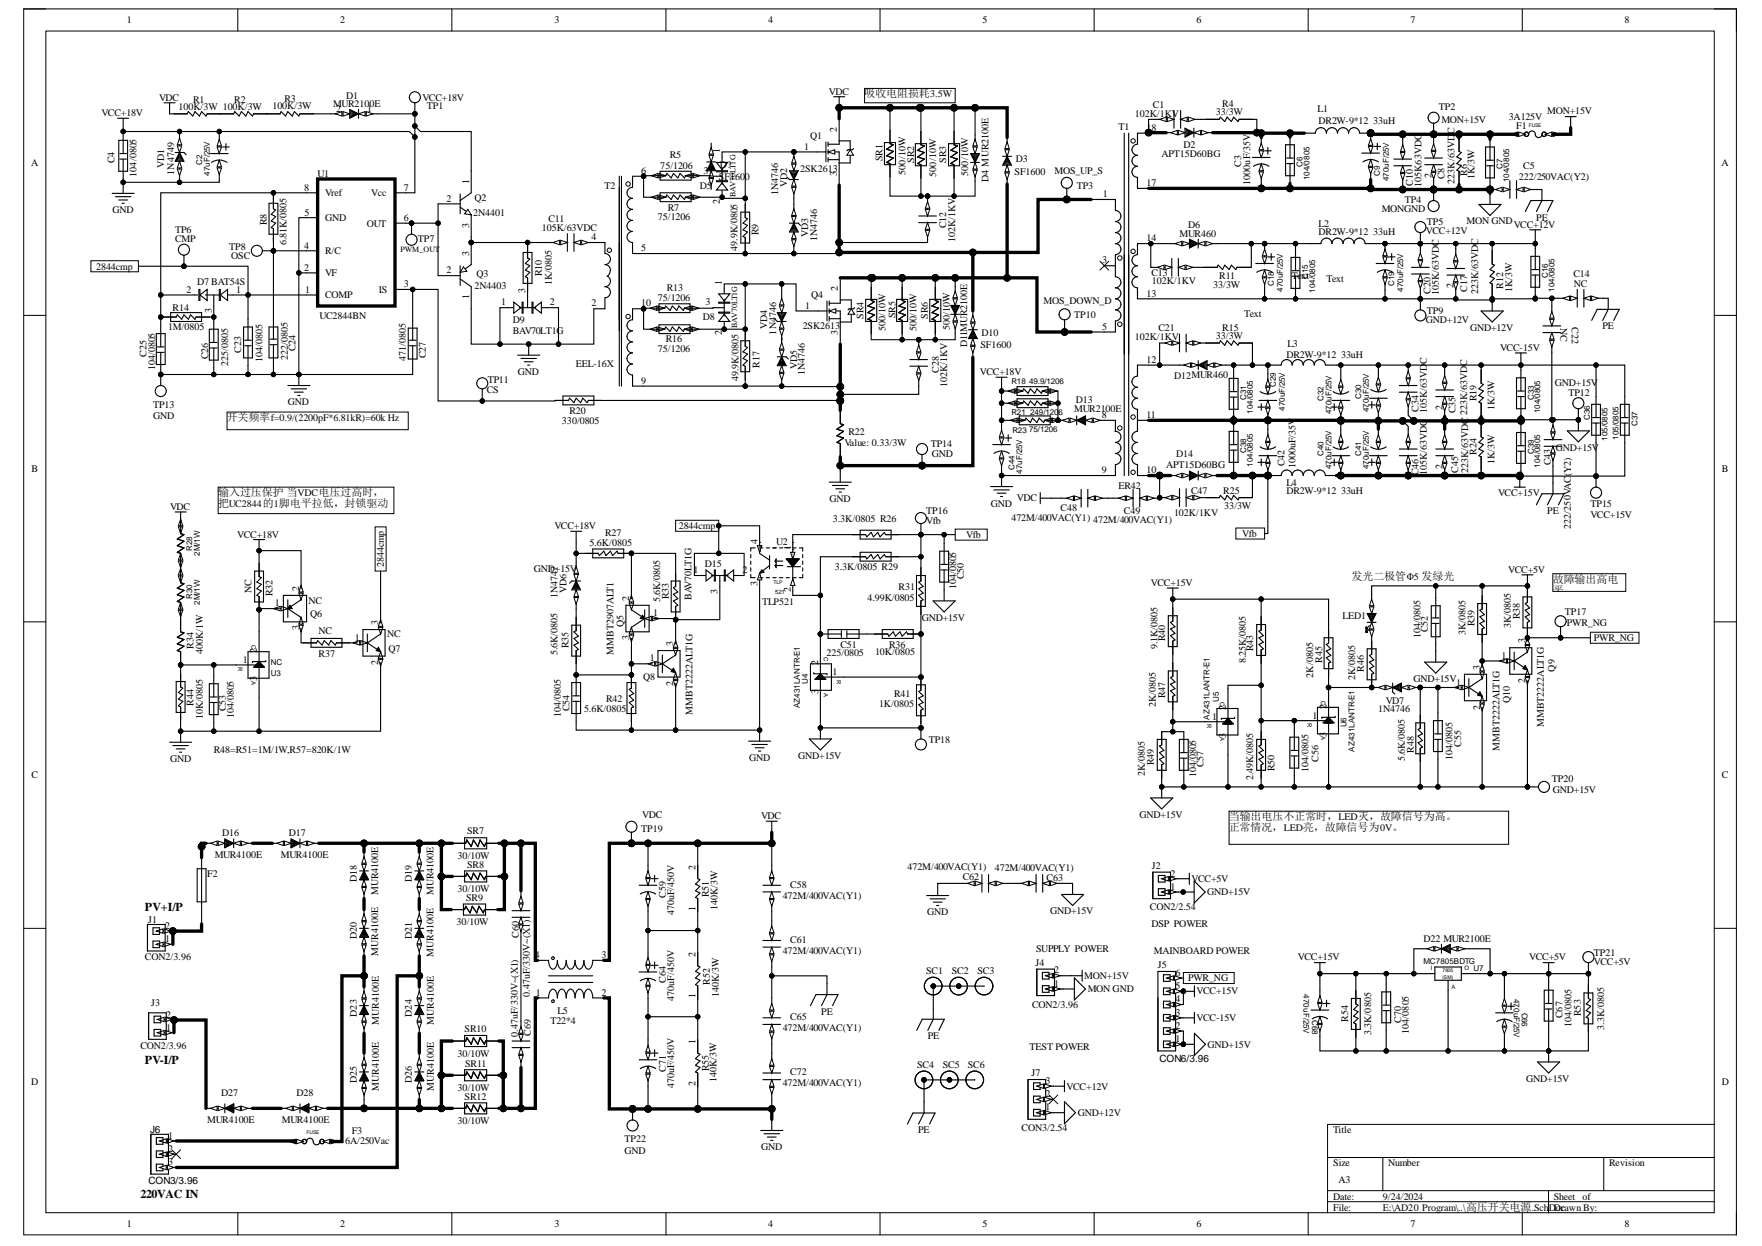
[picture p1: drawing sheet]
<svg xmlns="http://www.w3.org/2000/svg" width="297mm" height="210mm" viewBox="0 0 297 210" stroke-linecap="round" stroke-linejoin="round" font-family="sans-serif">
<defs><g id="words">
<g font-size="2">
<text x="24.4" y="153.4">PV+I/P</text>
<text x="24.4" y="179.3">PV-I/P</text>
<text x="23.7" y="201.8">220VAC IN</text>
</g>
<g font-size="1.9">
<text x="145.7" y="16.4">吸收电阻损耗3.5W</text>
<text x="38.2" y="70.9">开关频率f=0.9/(2200pF*6.81kR)=60k Hz</text>
<text x="36.8" y="83.6">输入过压保护 当VDC电压过高时，</text>
<text x="36.8" y="85.4">把UC2844的1脚电平拉低，封锁驱动</text>
<text x="227.9" y="97.7">发光二极管Φ5 发绿光</text>
<text x="261.8" y="98.2">故障输出高电</text>
<text x="261.8" y="100">平</text>
<text x="207.1" y="138.1">当输出电压不正常时，LED灭，故障信号为高。</text>
<text x="207.1" y="140">正常情况，LED亮，故障信号为0V。</text>
</g>
<g font-size="1.7">
<text x="21.4" y="3.9">1</text>
<text x="57.3" y="3.9">2</text>
<text x="93.5" y="3.9">3</text>
<text x="129.5" y="3.9">4</text>
<text x="165.6" y="3.9">5</text>
<text x="201.7" y="3.9">6</text>
<text x="237.8" y="3.9">7</text>
<text x="273.9" y="3.9">8</text>
<text x="26.8" y="17">VDC</text>
<text x="32.6" y="17.3">R1</text>
<text x="39.5" y="17.3">R2</text>
<text x="48" y="17.2">R3</text>
<text x="58.4" y="16.7">D1</text>
<text x="71.2" y="17">VCC+18V</text>
<text x="139.7" y="16">VDC</text>
<text x="206" y="18">R4</text>
<text x="17.1" y="19.5">VCC+18V</text>
<text x="30.1" y="18.6">100K/3W 100K/3W</text>
<text x="45.9" y="18.4">100K/3W</text>
<text x="56.2" y="18.1">MUR2100E</text>
<text x="56.7" y="18.8">2</text>
<text x="61.9" y="18.8">1</text>
<text x="72" y="18.4">TP1</text>
<text x="136.6" y="23.5">Q1</text>
<text x="141.1" y="22.2" transform="rotate(-90 141.1 22.2)">2</text>
<text x="188.5" y="22">T1</text>
<text x="191.3" y="19.7">102K/1KV</text>
<text x="193.3" y="22.1">18</text>
<text x="194.4" y="18.2">C1</text>
<text x="204.9" y="19.4">33/3W</text>
<text x="222.1" y="18.8">L1</text>
<text x="222.3" y="20.9">DR2W-9*12 33uH</text>
<text x="242.6" y="18.6">TP2</text>
<text x="243" y="20.7">MON+15V</text>
<text x="254.3" y="20.3">3A125V</text>
<text x="255.6" y="21.7">F1</text>
<text x="260.8" y="19.3">MON+15V</text>
<text x="5.2" y="27.9">A</text>
<text x="19.3" y="27.5" transform="rotate(-90 19.3 27.5)">C4</text>
<text x="23" y="29.7" transform="rotate(-90 23 29.7)">104/0805</text>
<text x="27.7" y="28.3" transform="rotate(-90 27.7 28.3)">VD1</text>
<text x="29.3" y="29.4" transform="rotate(-90 29.3 29.4)">1N4749</text>
<text x="53.5" y="29.8">U1</text>
<text x="108.1" y="29.3">6</text>
<text x="111.3" y="28.4">75/1206</text>
<text x="112.9" y="26.7">R5</text>
<text x="118.6" y="29.3">3</text>
<text x="121.4" y="25.9" transform="rotate(-90 121.4 25.9)">1</text>
<text x="121.4" y="28.3">D?</text>
<text x="134.9" y="28.9">2SK2613</text>
<text x="135.6" y="25.3">1</text>
<text x="141.1" y="29.7" transform="rotate(-90 141.1 29.7)">3</text>
<text x="148.8" y="27.2" transform="rotate(-90 148.8 27.2)">SR1</text>
<text x="152.7" y="29.4" transform="rotate(-90 152.7 29.4)">500/10W</text>
<text x="154.1" y="27.5" transform="rotate(-90 154.1 27.5)">SR2</text>
<text x="157.8" y="29.7" transform="rotate(-90 157.8 29.7)">500/10W</text>
<text x="159.5" y="27.5" transform="rotate(-90 159.5 27.5)">SR3</text>
<text x="163.2" y="29.6" transform="rotate(-90 163.2 29.6)">500/10W</text>
<text x="171" y="29.4">SF1600</text>
<text x="171.3" y="27.4">D3</text>
<text x="177.8" y="29.2">MOS_UP_S</text>
<text x="195.8" y="26.4">APT15D60BG</text>
<text x="199.5" y="24.9">D2</text>
<text x="209.3" y="28" transform="rotate(-90 209.3 28)">C3</text>
<text x="241.3" y="30" transform="rotate(-90 241.3 30)">2</text>
<text x="247.3" y="29.6" transform="rotate(-90 247.3 29.6)">R6</text>
<text x="256.8" y="28.5">C5</text>
<text x="290.2" y="27.9">A</text>
<text x="18.9" y="35.9">GND</text>
<text x="51.3" y="32.1">8</text>
<text x="54.8" y="33">Vref</text>
<text x="62.6" y="33">Vcc</text>
<text x="68.1" y="32.1">7</text>
<text x="75.3" y="34">2</text>
<text x="79.1" y="31" transform="rotate(-90 79.1 31)">1</text>
<text x="80" y="33.8">Q2</text>
<text x="101.9" y="31.9">T2</text>
<text x="112.6" y="35.6">R7</text>
<text x="118" y="31.9">D5</text>
<text x="121.2" y="30.3">SF1600</text>
<text x="121.4" y="34.3" transform="rotate(-90 121.4 34.3)">2</text>
<text x="131.2" y="32.8" transform="rotate(-90 131.2 32.8)">1N4746</text>
<text x="132.7" y="31.4" transform="rotate(-90 132.7 31.4)">VD2</text>
<text x="166.6" y="30.6" transform="rotate(-90 166.6 30.6)">D4 MUR2100E</text>
<text x="181.5" y="31.9">TP3</text>
<text x="185.9" y="33.2">1</text>
<text x="193.3" y="31.3">17</text>
<text x="210.8" y="31.1" transform="rotate(-90 210.8 31.1)">1000uF/35V</text>
<text x="232.9" y="35.7">MONGND</text>
<text x="236.8" y="34.2">TP4</text>
<text x="238.2" y="31.3" transform="rotate(-90 238.2 31.3)">C10</text>
<text x="239.6" y="31.4" transform="rotate(-90 239.6 31.4)">105K63VDC</text>
<text x="243.5" y="30.2" transform="rotate(-90 243.5 30.2)">C8</text>
<text x="245.2" y="30.9" transform="rotate(-90 245.2 30.9)">223K/63VDC</text>
<text x="248.6" y="30.2" transform="rotate(-90 248.6 30.2)">1K/3W</text>
<text x="256" y="30.3">222/250VAC(Y2)</text>
<text x="29.5" y="40.8">CMP</text>
<text x="29.5" y="39.3">TP6</text>
<text x="45" y="37.9" transform="rotate(-90 45 37.9)">R8</text>
<text x="48.3" y="41.3" transform="rotate(-90 48.3 41.3)">6.81K/0805</text>
<text x="51.3" y="41.9">4</text>
<text x="51.3" y="36.3">5</text>
<text x="54.8" y="37.3">GND</text>
<text x="61.8" y="38.2">OUT</text>
<text x="68.1" y="37.3">6</text>
<text x="70.5" y="40.8">TP7</text>
<text x="79.1" y="38.4" transform="rotate(-90 79.1 38.4)">3</text>
<text x="79.8" y="36.3">2N4401</text>
<text x="91.3" y="38.9">105K/63VDC</text>
<text x="92.4" y="37.4">C11</text>
<text x="99.7" y="40.5">4</text>
<text x="110.9" y="37">75/1206</text>
<text x="127.9" y="39.6" transform="rotate(-90 127.9 39.6)">R9</text>
<text x="136.3" y="40" transform="rotate(-90 136.3 40)">VD3</text>
<text x="137.8" y="40.6" transform="rotate(-90 137.8 40.6)">1N4746</text>
<text x="159.5" y="38.4" transform="rotate(-90 159.5 38.4)">C12</text>
<text x="161" y="40.7" transform="rotate(-90 161 40.7)">102K/1KV</text>
<text x="193.3" y="40.6">14</text>
<text x="198.8" y="39.9">MUR460</text>
<text x="200.3" y="38.4">D6</text>
<text x="222.3" y="39.6">DR2W-9*12 33uH</text>
<text x="222.3" y="38.2">L2</text>
<text x="240.4" y="39.5">VCC+12V</text>
<text x="240.5" y="37.9">TP5</text>
<text x="247.2" y="37.8">MON GND</text>
<text x="255.2" y="38.4">VCC+12V</text>
<text x="259" y="37.2">PE</text>
<text x="16.2" y="45.5">2844cmp</text>
<text x="33.2" y="48">D7 BAT54S</text>
<text x="38.7" y="42.1">TP8</text>
<text x="39" y="43.6">OSC</text>
<text x="51.3" y="45.6">2</text>
<text x="54.8" y="46.6">VF</text>
<text x="54.8" y="42.8">R/C</text>
<text x="75.3" y="46">2</text>
<text x="79.1" y="43.1" transform="rotate(-90 79.1 43.1)">3</text>
<text x="80.4" y="46.7">Q3</text>
<text x="91.3" y="46.6" transform="rotate(-90 91.3 46.6)">R10</text>
<text x="93" y="48" transform="rotate(-90 93 48)">1K/0805</text>
<text x="108.1" y="42.3">5</text>
<text x="121.7" y="48" transform="rotate(-90 121.7 48)">1</text>
<text x="124.3" y="42.2" transform="rotate(-90 124.3 42.2)">49.9K/0805</text>
<text x="185.8" y="44.4">3</text>
<text x="194.1" y="46.5">C13</text>
<text x="194.2" y="47.9">102K/1KV</text>
<text x="205.5" y="47.1">R11</text>
<text x="217.8" y="47.1">T</text>
<text x="218.7" y="47.1">ext</text>
<text x="223.6" y="47.6">Text</text>
<text x="265.2" y="46.7">C14</text>
<text x="29.1" y="52.5">R14</text>
<text x="31.5" y="49.3">2</text>
<text x="35.7" y="52.8" transform="rotate(-90 35.7 52.8)">3</text>
<text x="39.8" y="49.3">1</text>
<text x="51.4" y="49.3">1</text>
<text x="53.9" y="53.8">UC2844BN</text>
<text x="54.8" y="50.3">COMP</text>
<text x="63.9" y="49.3">IS</text>
<text x="68.1" y="48.4">3</text>
<text x="79.1" y="50.4" transform="rotate(-90 79.1 50.4)">1</text>
<text x="80" y="48.7">2N4403</text>
<text x="84.5" y="51.5">1</text>
<text x="88.6" y="49.4" transform="rotate(-90 88.6 49.4)">3</text>
<text x="92.7" y="51.5">2</text>
<text x="99.7" y="51.6">2</text>
<text x="108.1" y="51.6">10</text>
<text x="110.9" y="50.7">75/1206</text>
<text x="112.4" y="49.1">R13</text>
<text x="118.5" y="54">D8</text>
<text x="118.9" y="51.5">3</text>
<text x="135.8" y="52">1</text>
<text x="136.8" y="50.3">Q4</text>
<text x="141.3" y="49" transform="rotate(-90 141.3 49)">2</text>
<text x="145.6" y="53.7" transform="rotate(-90 145.6 53.7)">SR4</text>
<text x="151" y="53.6" transform="rotate(-90 151 53.6)">SR5</text>
<text x="156.4" y="53.7" transform="rotate(-90 156.4 53.7)">SR6</text>
<text x="175.9" y="51.2">MOS_DOWN_D</text>
<text x="181.1" y="53.6">TP10</text>
<text x="193.3" y="50">13</text>
<text x="204.5" y="48.6">33/3W</text>
<text x="209.8" y="53.5">Text</text>
<text x="240.5" y="52.9">TP9</text>
<text x="241.1" y="49.5" transform="rotate(-90 241.1 49.5)">C20</text>
<text x="242.6" y="49.7" transform="rotate(-90 242.6 49.7)">105K/63VDC</text>
<text x="245" y="48.6" transform="rotate(-90 245 48.6)">2</text>
<text x="247.3" y="49.2" transform="rotate(-90 247.3 49.2)">C17</text>
<text x="249.2" y="49.5" transform="rotate(-90 249.2 49.5)">223K/63VDC</text>
<text x="253.4" y="48.7" transform="rotate(-90 253.4 48.7)">R12</text>
<text x="254.9" y="49.2" transform="rotate(-90 254.9 49.2)">1K/3W</text>
<text x="265.3" y="48.4">NC</text>
<text x="28.3" y="55.7">1M/0805</text>
<text x="40.7" y="59.4" transform="rotate(-90 40.7 59.4)">C23</text>
<text x="49.8" y="59.1" transform="rotate(-90 49.8 59.1)">C24</text>
<text x="86.4" y="56.3">BAV70LT1G</text>
<text x="86.4" y="54.4">D9</text>
<text x="110.9" y="59.3">75/1206</text>
<text x="112.2" y="57.6">R16</text>
<text x="121.7" y="56.4" transform="rotate(-90 121.7 56.4)">2</text>
<text x="129.3" y="55.4" transform="rotate(-90 129.3 55.4)">VD4</text>
<text x="130.8" y="56.4" transform="rotate(-90 130.8 56.4)">1N4746</text>
<text x="135.3" y="55.5">2SK2613</text>
<text x="141.3" y="56.4" transform="rotate(-90 141.3 56.4)">3</text>
<text x="149.3" y="55.8" transform="rotate(-90 149.3 55.8)">500/10W</text>
<text x="154.5" y="55.8" transform="rotate(-90 154.5 55.8)">500/10W</text>
<text x="160.1" y="55.7" transform="rotate(-90 160.1 55.7)">500/10W</text>
<text x="163.1" y="58.5" transform="rotate(-90 163.1 58.5)">D11MUR2100E</text>
<text x="165.3" y="58.6">SF1600</text>
<text x="165.4" y="56.6">D10</text>
<text x="185.8" y="55.6">5</text>
<text x="191.3" y="57.2">102K/1KV</text>
<text x="195.3" y="55.8">C21</text>
<text x="204.9" y="57.1">33/3W</text>
<text x="206" y="55.8">R15</text>
<text x="217" y="58.5">L3</text>
<text x="240.4" y="54.5">GND+12V</text>
<text x="247.8" y="55.8">GND+12V</text>
<text x="252.9" y="59.1">VCC-15V</text>
<text x="263" y="55.3" transform="rotate(90 263 55.3)">N</text>
<text x="263" y="56.4" transform="rotate(90 263 56.4)">C</text>
<text x="265" y="55.2" transform="rotate(90 265 55.2)">C22</text>
<text x="270.2" y="55.5">PE</text>
<text x="24.7" y="60.1" transform="rotate(-90 24.7 60.1)">C25</text>
<text x="26.1" y="62.3" transform="rotate(-90 26.1 62.3)">104/0805</text>
<text x="35.1" y="60.5" transform="rotate(-90 35.1 60.5)">C26</text>
<text x="38.5" y="61.6" transform="rotate(-90 38.5 61.6)">225/0805</text>
<text x="44.2" y="61" transform="rotate(-90 44.2 61)">104/0805</text>
<text x="48.5" y="60.7" transform="rotate(-90 48.5 60.7)">222/0805</text>
<text x="68.4" y="60.8" transform="rotate(-90 68.4 60.8)">471/0805</text>
<text x="71.8" y="60.3" transform="rotate(-90 71.8 60.3)">C27</text>
<text x="82.2" y="64.5">TP11</text>
<text x="87.3" y="63.2">GND</text>
<text x="97.1" y="61.8">EEL-16X</text>
<text x="108.1" y="64.7">9</text>
<text x="124.5" y="64.2" transform="rotate(-90 124.5 64.2)">49.9K/0805</text>
<text x="128.1" y="61.9" transform="rotate(-90 128.1 61.9)">R17</text>
<text x="134.4" y="62.2" transform="rotate(-90 134.4 62.2)">VD5</text>
<text x="135.7" y="63.1" transform="rotate(-90 135.7 63.1)">1N4746</text>
<text x="158.3" y="62.8" transform="rotate(-90 158.3 62.8)">C28</text>
<text x="159.7" y="65.1" transform="rotate(-90 159.7 65.1)">102K/1KV</text>
<text x="165.2" y="63.2">VCC+18V</text>
<text x="193.3" y="61.2">12</text>
<text x="197.9" y="63.8">D12MUR460</text>
<text x="216.9" y="60.3">DR2W-9*12 33uH</text>
<text x="240.5" y="61.3" transform="rotate(-90 240.5 61.3)">C</text>
<text x="262.1" y="65">GND+15V</text>
<text x="25.8" y="70.6">GND</text>
<text x="25.8" y="68.8">TP13</text>
<text x="48.5" y="68.3">GND</text>
<text x="82" y="66.2">CS</text>
<text x="94.7" y="71.5">330/0805</text>
<text x="96" y="69.8">R20</text>
<text x="181.1" y="69.4">MUR2100E</text>
<text x="181.3" y="67.9">D13</text>
<text x="185.7" y="70.5">8</text>
<text x="193.3" y="70.5">11</text>
<text x="239.1" y="69.4" transform="rotate(-90 239.1 69.4)">C34</text>
<text x="240.5" y="69.6" transform="rotate(-90 240.5 69.6)">105K/63VD</text>
<text x="243.2" y="69" transform="rotate(-90 243.2 69)">2</text>
<text x="245.4" y="69.6" transform="rotate(-90 245.4 69.6)">C35</text>
<text x="248.9" y="67.6" transform="rotate(-90 248.9 67.6)">R19</text>
<text x="252" y="69.1" transform="rotate(-90 252 69.1)">1K/3W</text>
<text x="264.4" y="66.7">TP12</text>
<text x="142.3" y="75.2">Value: 0.33/3W</text>
<text x="143" y="73.3">R22</text>
<text x="156.9" y="75.4">TP14</text>
<text x="157.1" y="77">GND</text>
<text x="198.3" y="77">D14</text>
<text x="248.9" y="76.6" transform="rotate(-90 248.9 76.6)">R24</text>
<text x="262.3" y="76">GND+15V</text>
<text x="5.3" y="79.5">B</text>
<text x="185.7" y="79.8">9</text>
<text x="188.5" y="82.5">ER42</text>
<text x="193.3" y="79.8">10</text>
<text x="196.6" y="78.9">APT15D60BG</text>
<text x="200.8" y="83.2">C47</text>
<text x="206.2" y="83.2">R25</text>
<text x="216.5" y="78.6" transform="rotate(-90 216.5 78.6)">C42</text>
<text x="216.9" y="83.2">DR2W-9*12 33uH</text>
<text x="216.9" y="81.9">L4</text>
<text x="218.4" y="78.9" transform="rotate(-90 218.4 78.9)">1000uF/35V</text>
<text x="239.1" y="80.1" transform="rotate(-90 239.1 80.1)">C46</text>
<text x="240.5" y="80" transform="rotate(-90 240.5 80)">105K/63VDC</text>
<text x="243.2" y="79" transform="rotate(-90 243.2 79)">2</text>
<text x="245.8" y="79.7" transform="rotate(-90 245.8 79.7)">C45</text>
<text x="247.5" y="79.7" transform="rotate(-90 247.5 79.7)">223K/63VDC 223K/63VDC</text>
<text x="252" y="78.1" transform="rotate(-90 252 78.1)">1K/3W</text>
<text x="252.6" y="83.6">VCC+15V</text>
<text x="261.4" y="78.4" transform="rotate(-90 261.4 78.4)">C43</text>
<text x="290.3" y="79.5">B</text>
<text x="28.7" y="85.9">VDC</text>
<text x="93.5" y="89.1">VCC+18V</text>
<text x="114.4" y="89.1">2844cmp</text>
<text x="139.8" y="84.6">GND</text>
<text x="140.4" y="87.9">3.3K/0805 R26</text>
<text x="156.1" y="88.2">Vfb</text>
<text x="156.1" y="86.5">TP16</text>
<text x="167" y="85.3">GND</text>
<text x="170.5" y="87.7">472M/400VAC(Y1) 472M/400VAC(Y1)</text>
<text x="171.4" y="84.5">VDC</text>
<text x="178.8" y="86">C48</text>
<text x="189.5" y="86.5">C49</text>
<text x="197.9" y="86.9">102K/1KV</text>
<text x="206.4" y="85.8">33/3W</text>
<text x="260.8" y="86.5">PE</text>
<text x="264.8" y="89" transform="rotate(-90 264.8 89)">222/250VAC(Y2)</text>
<text x="268.1" y="87.3">VCC+15V</text>
<text x="268.1" y="85.4">TP15</text>
<text x="40" y="90.6">VCC+18V</text>
<text x="64.7" y="95.6" transform="rotate(-90 64.7 95.6)">2844cmp</text>
<text x="99.4" y="92">5.6K/0805</text>
<text x="102" y="90.3">R27</text>
<text x="118.8" y="95.5">D15</text>
<text x="127.7" y="91.6" transform="rotate(-90 127.7 91.6)">4</text>
<text x="130.8" y="91.7">U2</text>
<text x="133.3" y="92.7" transform="rotate(-90 133.3 92.7)">1</text>
<text x="162.9" y="90.7">Vfb</text>
<text x="209.4" y="90.5">Vfb</text>
<text x="42.4" y="99.9" transform="rotate(-90 42.4 99.9)">NC</text>
<text x="45.9" y="100.4" transform="rotate(-90 45.9 100.4)">R32</text>
<text x="50.4" y="99.5" transform="rotate(-90 50.4 99.5)">2</text>
<text x="52" y="101.8">NC</text>
<text x="90" y="96.4">GND+15V</text>
<text x="94" y="100.7" transform="rotate(-90 94 100.7)">1N4747</text>
<text x="95.5" y="99.9" transform="rotate(-90 95.5 99.9)">VD6</text>
<text x="106.1" y="101.2" transform="rotate(-90 106.1 101.2)">2</text>
<text x="111.3" y="101.5" transform="rotate(-90 111.3 101.5)">5.6K/0805</text>
<text x="112.7" y="101" transform="rotate(-90 112.7 101)">R33</text>
<text x="116.6" y="101" transform="rotate(-90 116.6 101)">BAV70LT1G</text>
<text x="116.9" y="96.6">1</text>
<text x="121" y="100" transform="rotate(-90 121 100)">3</text>
<text x="125.2" y="96.6">2</text>
<text x="127.7" y="98.8" transform="rotate(-90 127.7 98.8)">3</text>
<text x="128.5" y="102">TLP521</text>
<text x="133.3" y="99.8" transform="rotate(-90 133.3 99.8)">2</text>
<text x="140.7" y="96.1">3.3K/0805 R29</text>
<text x="146.2" y="101.2">4.99K/0805</text>
<text x="151.5" y="99.4">R31</text>
<text x="161.2" y="99.3" transform="rotate(-90 161.2 99.3)">104/0805</text>
<text x="162.5" y="97.6" transform="rotate(-90 162.5 97.6)">C50</text>
<text x="194" y="98.7">VCC+15V</text>
<text x="254.3" y="96.5">VCC+5V</text>
<text x="46.4" y="102.1">1</text>
<text x="50.4" y="106.2" transform="rotate(-90 50.4 106.2)">3</text>
<text x="52.3" y="104">Q6</text>
<text x="53.7" y="106.8">NC</text>
<text x="59.8" y="108">1</text>
<text x="63.8" y="105.3" transform="rotate(-90 63.8 105.3)">3</text>
<text x="65.3" y="107.4">NC</text>
<text x="105.1" y="105.7" transform="rotate(-90 105.1 105.7)">Q5</text>
<text x="106.1" y="107.9" transform="rotate(-90 106.1 107.9)">3</text>
<text x="110.1" y="103.8">1</text>
<text x="155.4" y="104.6">GND+15V</text>
<text x="226.3" y="104.3">LED1</text>
<text x="239.4" y="107.5" transform="rotate(-90 239.4 107.5)">104/0805</text>
<text x="240.7" y="106.5" transform="rotate(-90 240.7 106.5)">C52</text>
<text x="247.1" y="107" transform="rotate(-90 247.1 107)">3K/0805</text>
<text x="248.6" y="105.5" transform="rotate(-90 248.6 105.5)">R39</text>
<text x="254.7" y="105.9" transform="rotate(-90 254.7 105.9)">3K/0805</text>
<text x="256.2" y="104.3" transform="rotate(-90 256.2 104.3)">R38</text>
<text x="263.8" y="103.6">TP17</text>
<text x="264.1" y="105.4">PWR_NG</text>
<text x="268.7" y="108">PWR_NG</text>
<text x="32.6" y="109.3" transform="rotate(-90 32.6 109.3)">R34</text>
<text x="34.2" y="110.2" transform="rotate(-90 34.2 110.2)">400K/1W</text>
<text x="40.9" y="111.7">1</text>
<text x="43.3" y="110" transform="rotate(-90 43.3 110)">2</text>
<text x="53.7" y="110.8">R37</text>
<text x="63.8" y="112" transform="rotate(-90 63.8 112)">2</text>
<text x="65.5" y="109.8">Q7</text>
<text x="94" y="110.4" transform="rotate(-90 94 110.4)">5.6K/0805</text>
<text x="95.8" y="109.2" transform="rotate(-90 95.8 109.2)">R35</text>
<text x="103.4" y="110.3" transform="rotate(-90 103.4 110.3)">MMBT2907ALT1</text>
<text x="109.5" y="111.4">1</text>
<text x="113.5" y="108.8" transform="rotate(-90 113.5 108.8)">3</text>
<text x="138" y="112" transform="rotate(-90 138 112)">2</text>
<text x="139.3" y="110.5">225/0805</text>
<text x="140.3" y="113.7">1</text>
<text x="141.7" y="109.2">C51</text>
<text x="147.5" y="110.4">10K/0805</text>
<text x="149.9" y="109.2">R36</text>
<text x="195.1" y="109.4" transform="rotate(-90 195.1 109.4)">9.1K/0805</text>
<text x="196.4" y="108.1" transform="rotate(-90 196.4 108.1)">R40</text>
<text x="210" y="111.8" transform="rotate(-90 210 111.8)">8.25K/0805</text>
<text x="211.3" y="109.7" transform="rotate(-90 211.3 109.7)">R43</text>
<text x="222.9" y="111.7" transform="rotate(-90 222.9 111.7)">R45</text>
<text x="229.9" y="113.1" transform="rotate(-90 229.9 113.1)">R46</text>
<text x="249.5" y="112.9" transform="rotate(-90 249.5 112.9)">3</text>
<text x="253.2" y="111">1</text>
<text x="257.1" y="108.4" transform="rotate(-90 257.1 108.4)">3</text>
<text x="262.1" y="113.1" transform="rotate(-90 262.1 113.1)">Q9</text>
<text x="32.6" y="118.9" transform="rotate(-90 32.6 118.9)">R44</text>
<text x="38.1" y="119.8" transform="rotate(-90 38.1 119.8)">C53</text>
<text x="43.3" y="114.7" transform="rotate(-90 43.3 114.7)">3</text>
<text x="96" y="119.8" transform="rotate(-90 96 119.8)">C54</text>
<text x="98.5" y="120">5.6K/0805</text>
<text x="102.2" y="118.3">R42</text>
<text x="108.4" y="114.5">Q8</text>
<text x="113.5" y="115.6" transform="rotate(-90 113.5 115.6)">2</text>
<text x="138" y="116.8" transform="rotate(-90 138 116.8)">3</text>
<text x="148.2" y="119">1K/0805</text>
<text x="150.7" y="117.4">R41</text>
<text x="194.9" y="119" transform="rotate(-90 194.9 119)">2K/0805</text>
<text x="196.4" y="117.6" transform="rotate(-90 196.4 117.6)">R47</text>
<text x="206.6" y="119.5" transform="rotate(-90 206.6 119.5)">2</text>
<text x="221.3" y="114.1" transform="rotate(-90 221.3 114.1)">2K/0805</text>
<text x="223.6" y="119.4" transform="rotate(-90 223.6 119.4)">2</text>
<text x="228.5" y="114.6" transform="rotate(-90 228.5 114.6)">2K/0805</text>
<text x="232.3" y="119.9">1N4746</text>
<text x="233.6" y="118.6">VD7</text>
<text x="238.3" y="114.9">GND+15V</text>
<text x="245.5" y="115.5">1</text>
<text x="249.5" y="119.5" transform="rotate(-90 249.5 119.5)">2</text>
<text x="254.5" y="118.4" transform="rotate(-90 254.5 118.4)">Q10</text>
<text x="257.1" y="115.1" transform="rotate(-90 257.1 115.1)">2</text>
<text x="34.2" y="121.1" transform="rotate(-90 34.2 121.1)">10K/0805</text>
<text x="39.4" y="121" transform="rotate(-90 39.4 121)">104/0805</text>
<text x="94.6" y="120.7" transform="rotate(-90 94.6 120.7)">104/0805</text>
<text x="116.7" y="120.4" transform="rotate(-90 116.7 120.4)">MMBT2222ALT1G</text>
<text x="156.6" y="125.2">TP18</text>
<text x="204.3" y="121.2">1</text>
<text x="206.6" y="124.4" transform="rotate(-90 206.6 124.4)">3</text>
<text x="221.3" y="121.1">1</text>
<text x="223.6" y="124.1" transform="rotate(-90 223.6 124.1)">3</text>
<text x="246.3" y="125.8" transform="rotate(-90 246.3 125.8)">C55</text>
<text x="260.3" y="122.5" transform="rotate(-90 260.3 122.5)">MMBT2222ALT1G</text>
<text x="5.3" y="131.1">C</text>
<text x="28.7" y="128.4">GND</text>
<text x="36" y="126.9">R48=R51=1M/1W,R57=820K/1W</text>
<text x="126.3" y="128.2">GND</text>
<text x="134.6" y="127.8">GND+15V</text>
<text x="193" y="130.8" transform="rotate(-90 193 130.8)">2K/0805</text>
<text x="194.5" y="128.9" transform="rotate(-90 194.5 128.9)">R49</text>
<text x="201.6" y="130.9" transform="rotate(-90 201.6 130.9)">104/0805</text>
<text x="202.9" y="129.3" transform="rotate(-90 202.9 129.3)">C57</text>
<text x="211.3" y="131.5" transform="rotate(-90 211.3 131.5)">2.49K/0805</text>
<text x="214.8" y="129.9" transform="rotate(-90 214.8 129.9)">R50</text>
<text x="220.6" y="130" transform="rotate(-90 220.6 130)">104/0805</text>
<text x="222.3" y="128.3" transform="rotate(-90 222.3 128.3)">C56</text>
<text x="236.8" y="128.2" transform="rotate(-90 236.8 128.2)">5.6K/0805</text>
<text x="238.3" y="126.8" transform="rotate(-90 238.3 126.8)">R48</text>
<text x="244.9" y="128" transform="rotate(-90 244.9 128)">104/0805</text>
<text x="252.8" y="126.5" transform="rotate(-90 252.8 126.5)">MMBT2222ALT1G</text>
<text x="261.6" y="131.8">TP20</text>
<text x="290.3" y="131.1">C</text>
<text x="108.3" y="137.8">VDC</text>
<text x="128.3" y="138">VDC</text>
<text x="192.1" y="137.8">GND+15V</text>
<text x="261.8" y="133.7">GND+15V</text>
<text x="37.5" y="140.8">D16</text>
<text x="48.7" y="140.8">D17</text>
<text x="78.7" y="140.6">SR7</text>
<text x="108.1" y="140.2">TP19</text>
<text x="34.9" y="147.7">F2</text>
<text x="36.2" y="144.5">MUR4100E</text>
<text x="47.4" y="144.5">MUR4100E</text>
<text x="60.1" y="148.6" transform="rotate(-90 60.1 148.6)">D18</text>
<text x="69.4" y="148.6" transform="rotate(-90 69.4 148.6)">D19</text>
<text x="77.1" y="144.6">30/10W</text>
<text x="78.7" y="146.2">SR8</text>
<text x="117.2" y="146.5" transform="rotate(-90 117.2 146.5)">2</text>
<text x="133.2" y="149.5">C58</text>
<text x="153" y="146.6">472M/400VAC(Y1)</text>
<text x="162.3" y="148.3">C62</text>
<text x="167.7" y="146.7">472M/400VAC(Y1)</text>
<text x="176.4" y="148.4">C63</text>
<text x="194.2" y="146.4">J2</text>
<text x="197.3" y="147.7">2</text>
<text x="197.3" y="149.9">1</text>
<text x="200.9" y="148.6">VCC+5V</text>
<text x="25" y="155.5">J1</text>
<text x="63.8" y="150.8" transform="rotate(-90 63.8 150.8)">MUR4100E</text>
<text x="73.1" y="150.8" transform="rotate(-90 73.1 150.8)">MUR4100E</text>
<text x="77" y="155.9">30/10W</text>
<text x="77.1" y="150.3">30/10W</text>
<text x="78.6" y="151.7">SR9</text>
<text x="112.2" y="151.2" transform="rotate(-90 112.2 151.2)">C59</text>
<text x="113.7" y="154.2" transform="rotate(-90 113.7 154.2)">470uF/450V</text>
<text x="117.2" y="153.5" transform="rotate(-90 117.2 153.5)">1</text>
<text x="119.5" y="151.1" transform="rotate(-90 119.5 151.1)">R51</text>
<text x="121" y="153.3" transform="rotate(-90 121 153.3)">140K/3W</text>
<text x="131.9" y="151.4">472M/400VAC(Y1)</text>
<text x="156.3" y="154.2">GND</text>
<text x="177" y="154">GND+15V</text>
<text x="193.9" y="153.3">CON2/2.54</text>
<text x="203.5" y="150.8">GND+15V</text>
<text x="24.4" y="161.7">CON2/3.96</text>
<text x="27.8" y="156.5">2</text>
<text x="27.8" y="158.7">1</text>
<text x="60.1" y="158.2" transform="rotate(-90 60.1 158.2)">D20</text>
<text x="63.8" y="161" transform="rotate(-90 63.8 161)">MUR4100E</text>
<text x="69.4" y="158.2" transform="rotate(-90 69.4 158.2)">D21</text>
<text x="73.1" y="161.2" transform="rotate(-90 73.1 161.2)">MUR4100E</text>
<text x="87.5" y="158" transform="rotate(-90 87.5 158)">C60</text>
<text x="90.2" y="161.4">4</text>
<text x="101.4" y="161.4">3</text>
<text x="117.2" y="161.2" transform="rotate(-90 117.2 161.2)">2</text>
<text x="131.9" y="160.7">472M/400VAC(Y1)</text>
<text x="133.2" y="158.8">C61</text>
<text x="174.7" y="160.4">SUPPLY POWER</text>
<text x="194.1" y="156.2">DSP POWER</text>
<text x="194.5" y="160.7">MAINBOARD POWER</text>
<text x="218.8" y="161.8">VCC+15V</text>
<text x="240" y="158.7">D22 MUR2100E</text>
<text x="257.8" y="161.8">VCC+5V</text>
<text x="268.7" y="161.1">TP21</text>
<text x="89.3" y="168" transform="rotate(-90 89.3 168)">0.47uF/330V~(X1)</text>
<text x="90.3" y="167.8">1</text>
<text x="101.4" y="167.8">2</text>
<text x="112.2" y="165.6" transform="rotate(-90 112.2 165.6)">C64</text>
<text x="119.7" y="165.9" transform="rotate(-90 119.7 165.9)">R52</text>
<text x="156.1" y="164.1">SC1</text>
<text x="160.4" y="164.1">SC2</text>
<text x="164.8" y="164.1">SC3</text>
<text x="174.6" y="162.7">J4</text>
<text x="177.7" y="164">2</text>
<text x="177.7" y="166.3">1</text>
<text x="182.8" y="164.9">MON+15V</text>
<text x="183.4" y="167.2">MON GND</text>
<text x="195.2" y="163.1">J5</text>
<text x="198.2" y="166.6">5</text>
<text x="198.2" y="164.4">6</text>
<text x="200.3" y="165.3">PWR_NG</text>
<text x="201.7" y="167.5">VCC+15V</text>
<text x="268.7" y="162.6">VCC+5V</text>
<text x="25.5" y="169.5">J3</text>
<text x="28" y="171.4">2</text>
<text x="28" y="173.6">1</text>
<text x="60.1" y="171.2" transform="rotate(-90 60.1 171.2)">D23</text>
<text x="63.9" y="172.6" transform="rotate(-90 63.9 172.6)">MUR4100E</text>
<text x="69.4" y="171.2" transform="rotate(-90 69.4 171.2)">D24</text>
<text x="73.2" y="172.6" transform="rotate(-90 73.2 172.6)">MUR4100E</text>
<text x="78.3" y="173.9">SR10</text>
<text x="92.8" y="172.4">T22*4</text>
<text x="94" y="170.7">L5</text>
<text x="113.7" y="168.6" transform="rotate(-90 113.7 168.6)">470uF/450V</text>
<text x="117.2" y="168.2" transform="rotate(-90 117.2 168.2)">1</text>
<text x="121.2" y="168" transform="rotate(-90 121.2 168)">140K/3W</text>
<text x="131.9" y="173.7">472M/400VAC(Y1)</text>
<text x="133.2" y="171.8">C65</text>
<text x="138.5" y="170.9">PE</text>
<text x="174" y="169.8">CON2/3.96</text>
<text x="198.2" y="173.4">2</text>
<text x="198.2" y="171.1">3</text>
<text x="198.2" y="168.9">4</text>
<text x="201.7" y="172">VCC-15V</text>
<text x="227.3" y="172.1" transform="rotate(-90 227.3 172.1)">R54</text>
<text x="236.2" y="172.3" transform="rotate(-90 236.2 172.3)">C70</text>
<text x="263.4" y="171.5" transform="rotate(-90 263.4 171.5)">C67</text>
<text x="264.9" y="173" transform="rotate(-90 264.9 173)">104/0805</text>
<text x="266.5" y="171.2" transform="rotate(-90 266.5 171.2)">R53</text>
<text x="270.4" y="173.4" transform="rotate(-90 270.4 173.4)">3.3K/0805</text>
<text x="23.7" y="176.7">CON2/3.96</text>
<text x="77.1" y="178">30/10W</text>
<text x="78.4" y="179.7">SR11</text>
<text x="87.3" y="174.6" transform="rotate(-90 87.3 174.6)">0.47uF/330V~(X1)</text>
<text x="89.5" y="174.5" transform="rotate(-90 89.5 174.5)">C69</text>
<text x="117.2" y="175.9" transform="rotate(-90 117.2 175.9)">1</text>
<text x="154.6" y="179.9">SC4</text>
<text x="156.4" y="175">PE</text>
<text x="158.9" y="179.9">SC5</text>
<text x="163.2" y="179.9">SC6</text>
<text x="173.6" y="176.9">TEST POWER</text>
<text x="195.5" y="178.9">CON6/3.96</text>
<text x="198.2" y="175.6">1</text>
<text x="203.6" y="176.5">GND+15V</text>
<text x="231.2" y="174.4" transform="rotate(-90 231.2 174.4)">3.3K/0805</text>
<text x="237.5" y="174.1" transform="rotate(-90 237.5 174.1)">104/0805</text>
<text x="5.2" y="182.7">D</text>
<text x="37.3" y="184.6">D27</text>
<text x="50" y="184.6">D28</text>
<text x="60.1" y="182.4" transform="rotate(-90 60.1 182.4)">D25</text>
<text x="63.9" y="183.7" transform="rotate(-90 63.9 183.7)">MUR4100E</text>
<text x="69.4" y="182.4" transform="rotate(-90 69.4 182.4)">D26</text>
<text x="73.2" y="183.7" transform="rotate(-90 73.2 183.7)">MUR4100E</text>
<text x="77.1" y="183.7">30/10W</text>
<text x="78.3" y="185.3">SR12</text>
<text x="112.2" y="180.5" transform="rotate(-90 112.2 180.5)">C71</text>
<text x="113.7" y="183.3" transform="rotate(-90 113.7 183.3)">470uF/450V</text>
<text x="117.2" y="183" transform="rotate(-90 117.2 183)">2</text>
<text x="119.5" y="180.5" transform="rotate(-90 119.5 180.5)">R55</text>
<text x="120.8" y="182.2" transform="rotate(-90 120.8 182.2)">140K/3W</text>
<text x="131.9" y="183">472M/400VAC(Y1)</text>
<text x="133.2" y="181.1">C72</text>
<text x="173.9" y="181.3">J7</text>
<text x="176.3" y="182.6">3</text>
<text x="176.3" y="184.8">2</text>
<text x="179.8" y="183.6">VCC+12V</text>
<text x="257.3" y="182.2">GND+15V</text>
<text x="290.3" y="182.7">D</text>
<text x="25.3" y="190.9">J6</text>
<text x="28.3" y="191.9">1</text>
<text x="34.9" y="189.2">MUR4100E</text>
<text x="47.5" y="189.2">MUR4100E</text>
<text x="59.3" y="191">F3</text>
<text x="77.1" y="189.3">30/10W</text>
<text x="154.8" y="190.8">PE</text>
<text x="172.2" y="190.6">CON3/2.54</text>
<text x="176.3" y="187">1</text>
<text x="181.7" y="188">GND+12V</text>
<text x="224.7" y="190.9">Title</text>
<text x="28.3" y="194.1">2</text>
<text x="28.3" y="196.3">3</text>
<text x="58.2" y="192.7">6A/250Vac</text>
<text x="105.3" y="194.4">GND</text>
<text x="105.3" y="192.4">TP22</text>
<text x="128.3" y="193.8">GND</text>
<text x="224.7" y="196.5">Size</text>
<text x="234" y="196.5">Number</text>
<text x="271.3" y="196.5">Revision</text>
<text x="25" y="199.5">CON3/3.96</text>
<text x="224.7" y="202.1">Date:</text>
<text x="224.7" y="203.9">File:</text>
<text x="225.7" y="199.3">A3</text>
<text x="233.1" y="202.1">9/24/2024</text>
<text x="233.1" y="203.9">E:\AD20 Program\..\高压开关电源.Sch</text>
<text x="261.1" y="203.9">DDrawn By:</text>
<text x="261.9" y="202.1">Sheet</text>
<text x="262.3" y="203.9">oc</text>
<text x="266.8" y="202.1">of</text>
<text x="21.4" y="206.7">1</text>
<text x="57.3" y="206.7">2</text>
<text x="93.5" y="206.7">3</text>
<text x="129.5" y="206.7">4</text>
<text x="165.6" y="206.7">5</text>
<text x="201.7" y="206.7">6</text>
<text x="237.8" y="206.7">7</text>
<text x="273.9" y="206.7">8</text>
</g>
<g font-size="1.4">
<text x="67.5" y="42.5">PWM_OUT</text>
<text x="170.5" y="64.6">R18</text>
<text x="173.5" y="64.6">49.9/1206</text>
<text x="170.5" y="69.9">R21</text>
<text x="173.6" y="69.9">249/120</text>
<text x="178.4" y="69.9">6</text>
<text x="170.7" y="73">R23</text>
<text x="173.5" y="72.8">75/1206</text>
<text x="45.7" y="112.1">NC</text>
<text x="45.7" y="113.8">U3</text>
<text x="240" y="162.4">MC7805BDTG</text>
<text x="248.4" y="163.6">U7</text>
</g>
<g font-size="1.3">
<text x="34.1" y="27.8" transform="rotate(-90 34.1 27.8)">C2</text>
<text x="35.4" y="29.6" transform="rotate(-90 35.4 29.6)">47uF/25V</text>
<text x="219.6" y="28.1" transform="rotate(-90 219.6 28.1)">C6</text>
<text x="232.6" y="29.6" transform="rotate(-90 232.6 29.6)">C9</text>
<text x="253.3" y="28.5" transform="rotate(-90 253.3 28.5)">C7</text>
<text x="124" y="33.1" transform="rotate(-90 124 33.1)">BAV70LT1G</text>
<text x="220.8" y="30.3" transform="rotate(-90 220.8 30.3)">104/0805</text>
<text x="234.1" y="30.5" transform="rotate(-90 234.1 30.5)">470uF/25V</text>
<text x="254.4" y="30.7" transform="rotate(-90 254.4 30.7)">104/0805</text>
<text x="220.5" y="47.1" transform="rotate(-90 220.5 47.1)">C15</text>
<text x="260.9" y="46.9" transform="rotate(-90 260.9 46.9)">C16</text>
<text x="214.8" y="48.2" transform="rotate(-90 214.8 48.2)">C18</text>
<text x="216.3" y="49.2" transform="rotate(-90 216.3 49.2)">470uF/25V</text>
<text x="221.7" y="49.3" transform="rotate(-90 221.7 49.3)">104/0805</text>
<text x="235.1" y="48.2" transform="rotate(-90 235.1 48.2)">C19</text>
<text x="236.6" y="49.2" transform="rotate(-90 236.6 49.2)">470uF/25V</text>
<text x="262" y="49.2" transform="rotate(-90 262 49.2)">104/0805</text>
<text x="124.2" y="55.3" transform="rotate(-90 124.2 55.3)">BAV70LT1G</text>
<text x="215.1" y="65.1" transform="rotate(-90 215.1 65.1)">C29</text>
<text x="210.1" y="67.4" transform="rotate(-90 210.1 67.4)">C31</text>
<text x="211.2" y="69.7" transform="rotate(-90 211.2 69.7)">104/0805</text>
<text x="216.6" y="69.2" transform="rotate(-90 216.6 69.2)">470uF/25V</text>
<text x="223.1" y="67.6" transform="rotate(-90 223.1 67.6)">C32</text>
<text x="224.5" y="69.8" transform="rotate(-90 224.5 69.8)">470uF/25V</text>
<text x="229.5" y="67.2" transform="rotate(-90 229.5 67.2)">C30</text>
<text x="230.7" y="69.4" transform="rotate(-90 230.7 69.4)">470uF/25V</text>
<text x="258.6" y="67.3" transform="rotate(-90 258.6 67.3)">C33</text>
<text x="259.7" y="69.6" transform="rotate(-90 259.7 69.6)">104/0805</text>
<text x="268" y="70.7" transform="rotate(-90 268 70.7)">C36</text>
<text x="276.1" y="71.8" transform="rotate(-90 276.1 71.8)">C37</text>
<text x="210.1" y="76.4" transform="rotate(-90 210.1 76.4)">C38</text>
<text x="223.1" y="76.9" transform="rotate(-90 223.1 76.9)">C40</text>
<text x="229.5" y="76.9" transform="rotate(-90 229.5 76.9)">C41</text>
<text x="258.6" y="76.5" transform="rotate(-90 258.6 76.5)">C39</text>
<text x="271" y="74.3" transform="rotate(-90 271 74.3)">105/0805</text>
<text x="272.9" y="74.1" transform="rotate(-90 272.9 74.1)">105/0805</text>
<text x="171" y="79.2" transform="rotate(-90 171 79.2)">C44</text>
<text x="172.3" y="79.8" transform="rotate(-90 172.3 79.8)">47uF/25V</text>
<text x="211.2" y="78.7" transform="rotate(-90 211.2 78.7)">104/0805</text>
<text x="224.5" y="79.1" transform="rotate(-90 224.5 79.1)">470uF/25V</text>
<text x="230.7" y="79.1" transform="rotate(-90 230.7 79.1)">470uF/25V</text>
<text x="259.7" y="78.8" transform="rotate(-90 259.7 78.8)">104/0805</text>
<text x="32.4" y="92.8" transform="rotate(-90 32.4 92.8)">R28</text>
<text x="33.7" y="93.6" transform="rotate(-90 33.7 93.6)">2M/1W</text>
<text x="32.4" y="100.9" transform="rotate(-90 32.4 100.9)">R30</text>
<text x="33.7" y="101.9" transform="rotate(-90 33.7 101.9)">2M/1W</text>
<text x="134.8" y="119.3" transform="rotate(-90 134.8 119.3)">AZ431LANTR-E1</text>
<text x="136.2" y="115.1" transform="rotate(-90 136.2 115.1)">U4</text>
<text x="205.4" y="118.2" transform="rotate(-90 205.4 118.2)">U5</text>
<text x="203.9" y="121.2" transform="rotate(-90 203.9 121.2)">AZ431LANTR-E1</text>
<text x="227" y="122.5" transform="rotate(-90 227 122.5)">U6</text>
<text x="228.4" y="126.6" transform="rotate(-90 228.4 126.6)">AZ431LANTR-E1</text>
<text x="219.7" y="167.5" transform="rotate(90 219.7 167.5)">470uF/25V</text>
<text x="221.2" y="171.8" transform="rotate(90 221.2 171.8)">C68</text>
<text x="255.2" y="168.3" transform="rotate(90 255.2 168.3)">470uF/25V</text>
<text x="256.5" y="170.6" transform="rotate(90 256.5 170.6)">C66</text>
</g>
<g font-size="1">
<text x="130.7" y="100.1">521</text>
<text x="40.2" y="112.4" transform="rotate(90 40.2 112.4)">R</text>
<text x="42.4" y="108.6" transform="rotate(90 42.4 108.6)">C</text>
<text x="138.9" y="110.7" transform="rotate(90 138.9 110.7)">C</text>
<text x="42.4" y="114.6" transform="rotate(90 42.4 114.6)">A</text>
<text x="138.9" y="116.7" transform="rotate(90 138.9 116.7)">A</text>
<text x="141.1" y="114.5" transform="rotate(90 141.1 114.5)">R</text>
<text x="205.7" y="118.2" transform="rotate(90 205.7 118.2)">C</text>
<text x="222.7" y="118" transform="rotate(90 222.7 118)">C</text>
<text x="203.5" y="121.9" transform="rotate(90 203.5 121.9)">R</text>
<text x="205.7" y="124.2" transform="rotate(90 205.7 124.2)">A</text>
<text x="220.4" y="121.7" transform="rotate(90 220.4 121.7)">R</text>
<text x="222.7" y="124" transform="rotate(90 222.7 124)">A</text>
<text x="241.2" y="163.5">I</text>
<text x="244.7" y="166.6">A</text>
<text x="246.9" y="163.5">O</text>
</g>
<g font-size=".8">
<text x="257.7" y="21.5">FUSE</text>
<text x="130.4" y="98.4">TLP</text>
<text x="243.2" y="165">(SM)</text>
<text x="243.2" y="163.8">7805</text>
<text x="51.7" y="191.1">FUSE</text>
</g>
</g></defs>
<path d="M4 1.5h288.7v206.5h-288.7z" fill="none" stroke="#000" stroke-width=".17"/>
<path d="M7.7 5.2h281.3v199.1h-281.3z" fill-rule="evenodd" fill="#fff"/>
<g fill="none" stroke="#000" stroke-width=".17">
<path d="M4 1.5h3.7M7.7 5.2h281.3v199.1h-281.3zM40.1 1.5v3.7M76.2 1.5v3.7M112.3 1.5v3.7M148.4 1.5v3.7M184.4 1.5v3.7M220.5 1.5v3.7M256.6 1.5v3.7M289 1.5h3.7v3.7M4 53.1h3.7M289 53.1h3.7"/>
<path d="M4 104.8h3.7M289 104.8h3.7M4 156.4h3.7M289 156.4h3.7M223.8 195h65.2M233.1 195v5.6M270.4 195v5.6M289 189.4h-65.2v14.9M40.1 204.3v3.7M76.2 204.3v3.7M112.3 204.3v3.7M148.4 204.3v3.7"/>
<path d="M184.4 204.3v3.7M220.5 204.3v3.7M223.8 200.6h65.2M223.8 202.4h65.2M256.6 204.3v3.7M261 200.6v3.7M292.7 204.3v3.7"/>
</g>
<path d="M32.8 49.7h.9M36 50.6v1M38.4 49.7h.9" fill="none" stroke="#000" stroke-width=".19"/>
<path d="M33.7 49.7l1.2-.9v1.8z" fill="#fff"/>
<path d="M33.7 49.7l1.2-.9v1.8z" fill="none" stroke="#000" stroke-width=".19"/>
<path d="M33.5 48.8h.2v1.8h-.2z" fill-rule="evenodd" fill="#fff"/>
<path d="M33.5 48.8h.2v1.8h-.2z" fill="none" stroke="#000" stroke-width=".17"/>
<path d="M37.2 49.7l1.2-.9v1.8z" fill="#fff"/>
<path d="M37.2 49.7l1.2-.9v1.8z" fill="none" stroke="#000" stroke-width=".19"/>
<path d="M37 48.8h.2v1.8h-.2z" fill-rule="evenodd" fill="#fff"/>
<path d="M37 48.8h.2v1.8h-.2z" fill="none" stroke="#000" stroke-width=".17"/>
<path d="M34.6 49.7h2.4M36 49.7v.9M85.7 51.8h.9M88.9 50v.9M91.3 51.8h.9" fill="none" stroke="#000" stroke-width=".19"/>
<path d="M86.6 50.9l1.2 .9-1.2 1z" fill="#fff"/>
<path d="M86.6 50.9l1.2 .9-1.2 1z" fill="none" stroke="#000" stroke-width=".19"/>
<path d="M88 50.9h.2v1.9h-.2z" fill-rule="evenodd" fill="#fff"/>
<path d="M88 50.9h.2v1.9h-.2z" fill="none" stroke="#000" stroke-width=".17"/>
<path d="M90.1 51.8l1.2-.9v1.9z" fill="#fff"/>
<path d="M90.1 51.8l1.2-.9v1.9z" fill="none" stroke="#000" stroke-width=".19"/>
<path d="M89.7 50.9h.2v1.9h-.2z" fill-rule="evenodd" fill="#fff"/>
<g fill="none" stroke="#000" stroke-width=".17">
<path d="M89.7 50.9h.2v1.9h-.2z"/>
<circle cx="20.8" cy="30.7" r=".37"/>
<circle cx="89.1" cy="58" r=".37"/>
<circle cx="50.4" cy="63.1" r=".37"/>
<circle cx="168.8" cy="80.1" r=".37"/>
</g>
<g fill="none" stroke="#000" stroke-width=".19">
<path d="M19.8 19.9h1.9M20.8 19.9v1.9M27.7 17.3h1.8M28.6 17.3v1.9M18.9 32.6h3.7M19.5 33.1h2.6M20 33.7h1.5M20.6 34.2h.3M20.8 30.7v1.9M87.3 59.8h3.7M87.5 51.8h2.8M88.9 50.9v.9"/>
<path d="M89.1 58v1.8M48.5 64.9h3.7M49.1 65.5h2.6M49.6 66.1h1.5M50.2 66.6h.4M50.4 63.1v1.8M87.8 60.4h2.6M88.4 60.9h1.5M88.9 61.5h.4M141.7 79.4v1.8M167.9 63.6h1.9M168.8 63.6v1.8"/>
<path d="M139.8 81.2h3.7M140.3 81.8h2.7M140.9 82.3h1.5M141.5 82.9h.3M167 82h3.7M167.5 82.5h2.7M168.1 83.1h1.5M168.7 83.6h.3M168.8 80.1v1.9"/>
</g>
<g fill="#000">
<circle cx="20.8" cy="30.7" r=".37"/>
<circle cx="89.1" cy="58" r=".37"/>
<circle cx="50.4" cy="63.1" r=".37"/>
<circle cx="168.8" cy="80.1" r=".37"/>
</g>
<path d="M208.3 89h4.9v1.8h-4.9z" fill-rule="evenodd" fill="#fff"/>
<path d="M208.3 89h4.9v1.8h-4.9z" fill="none" stroke="#000" stroke-width=".17"/>
<path d="M15.3 43.9h8v1.9h-8z" fill-rule="evenodd" fill="#fff"/>
<g fill="none" stroke="#000" stroke-width=".17">
<path d="M15.3 43.9h8v1.9h-8z"/>
<circle cx="141.5" cy="18.2" r=".56"/>
</g>
<path d="M140.5 16.3h1.9M141.5 16.3v1.9M240.2 111.5h3.7l-1.9 1.9zM242 109.7v1.8" fill="none" stroke="#000" stroke-width=".19"/>
<circle cx="141.5" cy="18.2" r=".56" fill="#000"/>
<path d="M268.1 106.5h8.2v1.9h-8.2z" fill-rule="evenodd" fill="#fff"/>
<g fill="none" stroke="#000" stroke-width=".17">
<path d="M268.1 106.5h8.2v1.9h-8.2z"/>
<circle cx="197.7" cy="100.9" r=".38"/>
</g>
<path d="M196.8 99.1h1.8M197.7 99.1v1.8" fill="none" stroke="#000" stroke-width=".19"/>
<circle cx="197.7" cy="100.9" r=".38" fill="#000"/>
<path d="M261.8 96.6h12.3v3h-12.3z" fill-rule="evenodd" fill="#fff"/>
<path d="M261.8 96.6h12.3v3h-12.3z" fill="none" stroke="#000" stroke-width=".17"/>
<path d="M38.3 69.4h30.5v3h-30.5z" fill-rule="evenodd" fill="#fff"/>
<path d="M38.3 69.4h30.5v3h-30.5z" fill="none" stroke="#000" stroke-width=".17"/>
<path d="M207.2 136.7h47.1v5.5h-47.1z" fill-rule="evenodd" fill="#fff"/>
<path d="M207.2 136.7h47.1v5.5h-47.1z" fill="none" stroke="#000" stroke-width=".17"/>
<path d="M145.7 14.9h15.3v2.4h-15.3z" fill-rule="evenodd" fill="#fff"/>
<g fill="none" stroke="#000" stroke-width=".17">
<path d="M145.7 14.9h15.3v2.4h-15.3zM185.4 44l1.5 1.5M186.9 44l-1.5 1.5"/>
<circle cx="231.2" cy="115.8" r=".37"/>
</g>
<g fill="none" stroke="#000" stroke-width=".19">
<path d="M45.4 34.2h1.4v5.3h-1.4zM46.1 32.9v2.3l.4 .2-.8 .7 .8 .4-.8 .7 .8 .4-.8 .7 .4 .2v2.3M124.9 35.7h1.5v5.2h-1.5zM125.6 34.4v2.3l.4 .2-.7 .7 .7 .4-.7 .7 .7 .4-.7 .7 .3 .2v2.2M27.5 53.4h2.2l.2-.4 .7 .8 .4-.8 .8 .8 .3-.8 .8 .8 .2-.4h2.2M28.8 52.7h5.2v1.5h-5.2zM88.2 42.5h1.5v5.2h-1.5zM88.9 41.2v2.3l.4 .1-.7 .8 .7 .4-.7 .7 .7 .4-.7 .7 .3 .2v2.2M109.8 55.5h2.2M124.9 57.4h1.5v5.2h-1.5zM125.6 56.1v2.2l.4 .2-.7 .8 .7 .3-.7 .8 .7 .4-.7 .7 .3 .2v2.2M93.6 67.5h2.2l.2-.4 .8 .7 .3-.7 .8 .7 .4-.7 .7 .7 .2-.3h2.2"/>
<path d="M94.9 66.7h5.2v1.5h-5.2zM197 103.7h1.4v5.2h-1.4zM197 113h1.4v5.2h-1.4zM197.7 102.4v2.3l-.4 .1 .8 .8-.8 .4 .8 .7-.8 .4 .8 .7-.4 .2v2.2M197.7 111.7v2.3l-.4 .1 .8 .8-.8 .4 .8 .7-.8 .4 .8 .7-.4 .2v2.2M211.9 105.2h1.4v5.2h-1.4zM212.6 103.9v2.2l-.4 .2 .8 .8-.8 .3 .8 .8-.8 .4 .8 .7-.4 .2v2.2M223.2 107.4h1.5v5.2h-1.5zM224 106.1v2.3l-.4 .2 .7 .7-.7 .4 .7 .7-.7 .4 .7 .7-.3 .2v2.3M230.5 109.3h1.5v5.2h-1.5zM231.2 108v2.2l-.3 .2 .7 .8-.7 .3 .7 .8-.7 .3 .7 .8-.4 .2v2.2M195.1 124.6h1.5v5.2h-1.5z"/>
<path d="M195.8 123.3v2.2l-.3 .2 .7 .7-.7 .4 .7 .7-.7 .4 .7 .8-.4 .1v2.3M211.9 124.6h1.4v5.2h-1.4zM212.6 123.3v2.2l-.4 .2 .8 .7-.8 .4 .8 .7-.8 .4 .8 .8-.4 .1v2.3M238.7 121.8h1.5v5.2h-1.5zM239.4 120.5v2.2l-.3 .2 .7 .7-.7 .4 .7 .7-.7 .4 .7 .8-.4 .1v2.3"/>
</g>
<circle cx="231.2" cy="115.8" r=".37" fill="#000"/>
<path d="M110.9 55.1l1.1 .4-1.1 .3z" fill="#fff"/>
<path d="M110.9 55.1l1.1 .4-1.1 .3z" fill="none" stroke="#000" stroke-width=".17"/>
<path d="M109.6 55.5l1.1-.4v.7z" fill="#fff"/>
<path d="M109.6 55.5l1.1-.4v.7z" fill="none" stroke="#000" stroke-width=".17"/>
<path d="M115.4 55.5h2.2" fill="none" stroke="#000" stroke-width=".19"/>
<path d="M115.4 55.5l1.1-.4v.7z" fill="#fff"/>
<path d="M115.4 55.5l1.1-.4v.7z" fill="none" stroke="#000" stroke-width=".17"/>
<path d="M116.7 55.1l1.1 .4-1.1 .3z" fill="#fff"/>
<path d="M116.7 55.1l1.1 .4-1.1 .3z" fill="none" stroke="#000" stroke-width=".17"/>
<path d="M109.8 55.5h2.2l.2-.4 .8 .7 .3-.7 .8 .7 .4-.7 .7 .7 .2-.3h2.2M109.8 51.9h2.2M111.1 54.7h5.2v1.5h-5.2z" fill="none" stroke="#000" stroke-width=".19"/>
<path d="M110.9 51.6l1.1 .3-1.1 .4z" fill="#fff"/>
<path d="M110.9 51.6l1.1 .3-1.1 .4z" fill="none" stroke="#000" stroke-width=".17"/>
<path d="M109.6 51.9l1.1-.3v.7z" fill="#fff"/>
<path d="M109.6 51.9l1.1-.3v.7z" fill="none" stroke="#000" stroke-width=".17"/>
<path d="M115.4 51.9h2.2" fill="none" stroke="#000" stroke-width=".19"/>
<path d="M115.4 51.9l1.1-.3v.7z" fill="#fff"/>
<path d="M115.4 51.9l1.1-.3v.7z" fill="none" stroke="#000" stroke-width=".17"/>
<path d="M116.7 51.6l1.1 .3-1.1 .4z" fill="#fff"/>
<path d="M116.7 51.6l1.1 .3-1.1 .4z" fill="none" stroke="#000" stroke-width=".17"/>
<path d="M110 33.2h2.2M109.8 51.9h2.2l.2-.3 .8 .7 .3-.7 .8 .7 .4-.7 .7 .7 .2-.4h2.2M111.1 51.2h5.2v1.5h-5.2z" fill="none" stroke="#000" stroke-width=".19"/>
<path d="M111.1 32.9l1.1 .3-1.1 .4z" fill="#fff"/>
<path d="M111.1 32.9l1.1 .3-1.1 .4z" fill="none" stroke="#000" stroke-width=".17"/>
<path d="M109.8 33.2l1.1-.3v.7z" fill="#fff"/>
<path d="M109.8 33.2l1.1-.3v.7z" fill="none" stroke="#000" stroke-width=".17"/>
<path d="M115.6 33.2h2.2" fill="none" stroke="#000" stroke-width=".19"/>
<path d="M115.6 33.2l1.1-.3v.7z" fill="#fff"/>
<path d="M115.6 33.2l1.1-.3v.7z" fill="none" stroke="#000" stroke-width=".17"/>
<path d="M116.9 32.9l1.1 .3-1.1 .4z" fill="#fff"/>
<path d="M116.9 32.9l1.1 .3-1.1 .4z" fill="none" stroke="#000" stroke-width=".17"/>
<path d="M110 33.2h2.2l.2-.3 .8 .7 .3-.7 .8 .7 .3-.7 .8 .7 .2-.4h2.2M110 29.6h2.2M111.3 32.5h5.2v1.5h-5.2z" fill="none" stroke="#000" stroke-width=".19"/>
<path d="M111.1 29.2l1.1 .4-1.1 .4z" fill="#fff"/>
<path d="M111.1 29.2l1.1 .4-1.1 .4z" fill="none" stroke="#000" stroke-width=".17"/>
<path d="M109.8 29.6l1.1-.4v.8z" fill="#fff"/>
<path d="M109.8 29.6l1.1-.4v.8z" fill="none" stroke="#000" stroke-width=".17"/>
<path d="M115.6 29.6h2.2" fill="none" stroke="#000" stroke-width=".19"/>
<path d="M115.6 29.6l1.1-.4v.8z" fill="#fff"/>
<path d="M115.6 29.6l1.1-.4v.8z" fill="none" stroke="#000" stroke-width=".17"/>
<path d="M116.9 29.2l1.1 .4-1.1 .4z" fill="#fff"/>
<path d="M116.9 29.2l1.1 .4-1.1 .4z" fill="none" stroke="#000" stroke-width=".17"/>
<g fill="none" stroke="#000" stroke-width=".19">
<path d="M20 23.6h1.5v5.3h-1.5zM20.2 26.8h1.1M20.2 25.9h1.1M20.8 22.3v3.6M20.8 26.8v3.4M110 29.6h2.2l.2-.4 .8 .8 .3-.8 .8 .8 .3-.8 .8 .8 .2-.4h2.2M111.3 28.9h5.2v1.4h-5.2zM26.4 56.2h1.4v5.2h-1.4zM26.5 59.4h1.2M26.5 58.4h1.2M27.1 54.9v3.5M27.1 59.4v3.3"/>
<path d="M41.1 55.1h1.5v5.2h-1.5zM41.3 58.2h1.1M41.3 57.3h1.1M41.8 53.8v3.5M41.8 58.2v3.4M45.4 55.1h1.4v5.2h-1.4zM45.5 57.1h1.2M45.5 58.1h1.2M46.1 53.8v3.3M46.1 58.1v3.5M68.8 55.3h1.5v5.2h-1.5zM69 58.2h1.1"/>
<path d="M69 57.3h1.1M69.6 54v3.3M69.6 58.2v3.6M231.2 100.2v3.2M241.3 102h1.5v5.3h-1.5zM241.5 104.1h1.1M241.5 105h1.1M242 100.7v3.4M242 105v3.6M198.8 124.6h1.5v5.2h-1.5zM199 127.7h1.1M199 126.8h1.1"/>
<path d="M199.6 123.3v3.5M199.6 127.7v3.4M217.4 124.2h1.5v5.2h-1.5zM217.6 127.3h1.1M217.6 126.4h1.1M218.2 122.9v3.5M218.2 127.3v3.4M241.7 121.4h1.4v5.2h-1.4zM241.8 124.6h1.2M241.8 123.6h1.2M242.4 120.1v3.5M242.4 124.6v3.3"/>
</g>
<path d="M230.9 102.2h.7l-.4 1.2z" fill="#fff"/>
<path d="M230.9 102.2h.7l-.4 1.2z" fill="none" stroke="#000" stroke-width=".17"/>
<path d="M231.2 100.9l.4 1.1h-.7z" fill="#fff"/>
<path d="M231.2 100.9l.4 1.1h-.7z" fill="none" stroke="#000" stroke-width=".17"/>
<path d="M231.2 104.8v3.2" fill="none" stroke="#000" stroke-width=".19"/>
<path d="M231.2 104.8l.4 1.2h-.7z" fill="#fff"/>
<path d="M231.2 104.8l.4 1.2h-.7z" fill="none" stroke="#000" stroke-width=".17"/>
<path d="M230.9 106.1h.7l-.4 1.2z" fill="#fff"/>
<path d="M230.9 106.1h.7l-.4 1.2z" fill="none" stroke="#000" stroke-width=".17"/>
<path d="M194.6 20.1h3.3M230.3 105.8l.2 .2M230.3 105.6l.2 .4h-.2zM230.3 106.1l.2 .4h-.2zM230.3 106.3l.2 .2M230.5 104.8h1.5M230.5 103.4h1.5l-.8 1.4zM230.7 103.5h1.1l-.6 1.2zM230.9 103.7h.7l-.4 .8zM230.9 105.4l-.4 .4M230.9 106l-.4 .3M231 103.9h.4l-.2 .4z" fill="none" stroke="#000" stroke-width=".19"/>
<path d="M196.8 19.7l1.1 .4-1.1 .4z" fill="#fff"/>
<path d="M196.8 19.7l1.1 .4-1.1 .4z" fill="none" stroke="#000" stroke-width=".17"/>
<path d="M195.5 20.1l1.1-.4v.8z" fill="#fff"/>
<path d="M195.5 20.1l1.1-.4v.8z" fill="none" stroke="#000" stroke-width=".17"/>
<path d="M199 20.1h3.4" fill="none" stroke="#000" stroke-width=".19"/>
<path d="M199 20.1l1.1-.4v.8z" fill="#fff"/>
<path d="M199 20.1l1.1-.4v.8z" fill="none" stroke="#000" stroke-width=".17"/>
<path d="M200.3 19.7l1.2 .4-1.2 .4z" fill="#fff"/>
<path d="M200.3 19.7l1.2 .4-1.2 .4z" fill="none" stroke="#000" stroke-width=".17"/>
<path d="M197.9 18.6v3M199 18.6v3M194.2 45h3.3" fill="none" stroke="#000" stroke-width=".19"/>
<path d="M196.4 44.7l1.1 .3-1.1 .4z" fill="#fff"/>
<path d="M196.4 44.7l1.1 .3-1.1 .4z" fill="none" stroke="#000" stroke-width=".17"/>
<path d="M195.1 45l1.1-.3v.7z" fill="#fff"/>
<path d="M195.1 45l1.1-.3v.7z" fill="none" stroke="#000" stroke-width=".17"/>
<path d="M198.6 45h3.4" fill="none" stroke="#000" stroke-width=".19"/>
<path d="M198.6 45l1.2-.3v.7z" fill="#fff"/>
<path d="M198.6 45l1.2-.3v.7z" fill="none" stroke="#000" stroke-width=".17"/>
<path d="M200 44.7l1.1 .3-1.1 .4z" fill="#fff"/>
<path d="M200 44.7l1.1 .3-1.1 .4z" fill="none" stroke="#000" stroke-width=".17"/>
<path d="M195.5 57.8h3.3M197.5 43.6v2.9M198.6 43.6v2.9" fill="none" stroke="#000" stroke-width=".19"/>
<path d="M197.7 57.4l1.1 .4-1.1 .4z" fill="#fff"/>
<path d="M197.7 57.4l1.1 .4-1.1 .4z" fill="none" stroke="#000" stroke-width=".17"/>
<path d="M196.4 57.8l1.1-.4v.8z" fill="#fff"/>
<path d="M196.4 57.8l1.1-.4v.8z" fill="none" stroke="#000" stroke-width=".17"/>
<path d="M200 57.8h3.3" fill="none" stroke="#000" stroke-width=".19"/>
<path d="M200 57.8l1.1-.4v.8z" fill="#fff"/>
<path d="M200 57.8l1.1-.4v.8z" fill="none" stroke="#000" stroke-width=".17"/>
<path d="M201.3 57.4l1.1 .4-1.1 .4z" fill="#fff"/>
<g fill="none" stroke="#000" stroke-width=".17">
<path d="M201.3 57.4l1.1 .4-1.1 .4z"/>
<circle cx="195.5" cy="83.8" r=".37"/>
</g>
<path d="M198.8 56.3v3M200 56.3v3M195.5 83.8h3.3" fill="none" stroke="#000" stroke-width=".19"/>
<circle cx="195.5" cy="83.8" r=".37" fill="#000"/>
<path d="M197.7 83.5l1.1 .3-1.1 .4z" fill="#fff"/>
<path d="M197.7 83.5l1.1 .3-1.1 .4z" fill="none" stroke="#000" stroke-width=".17"/>
<path d="M196.4 83.8l1.1-.3v.7z" fill="#fff"/>
<g fill="none" stroke="#000" stroke-width=".17">
<path d="M196.4 83.8l1.1-.3v.7z"/>
<circle cx="195.5" cy="83.8" r=".37"/>
</g>
<circle cx="195.5" cy="83.8" r=".37" fill="#000"/>
<path d="M200 83.8h3.3" fill="none" stroke="#000" stroke-width=".19"/>
<path d="M200 83.8l1.1-.3v.7z" fill="#fff"/>
<path d="M200 83.8l1.1-.3v.7z" fill="none" stroke="#000" stroke-width=".17"/>
<path d="M201.3 83.5l1.1 .3-1.1 .4z" fill="#fff"/>
<path d="M201.3 83.5l1.1 .3-1.1 .4z" fill="none" stroke="#000" stroke-width=".17"/>
<path d="M212.6 27.6v3.4M198.8 82.3v3M200 82.3v3" fill="none" stroke="#000" stroke-width=".19"/>
<path d="M212.6 27.6l.4 1.2h-.8z" fill="#fff"/>
<path d="M212.6 27.6l.4 1.2h-.8z" fill="none" stroke="#000" stroke-width=".17"/>
<path d="M212.2 28.9h.8l-.4 1.2z" fill="#fff"/>
<path d="M212.2 28.9h.8l-.4 1.2z" fill="none" stroke="#000" stroke-width=".17"/>
<path d="M212.6 23.2v3.3" fill="none" stroke="#000" stroke-width=".19"/>
<path d="M212.2 25.4h.8l-.4 1.1z" fill="#fff"/>
<path d="M212.2 25.4h.8l-.4 1.1z" fill="none" stroke="#000" stroke-width=".17"/>
<path d="M212.6 24.1l.4 1.1h-.8z" fill="#fff"/>
<g fill="none" stroke="#000" stroke-width=".17">
<path d="M212.6 24.1l.4 1.1h-.8z"/>
<circle cx="213.7" cy="80.1" r=".56"/>
</g>
<path d="M211.1 26.5h3M211.3 28a2.28 2.28 0 0 1 2.6 0M213.2 25.4h1.1M213.7 24.9v1.1M213.7 72.3v3.3" fill="none" stroke="#000" stroke-width=".19"/>
<circle cx="213.7" cy="80.1" r=".56" fill="#000"/>
<path d="M213.4 74.5h.7l-.4 1.1z" fill="#fff"/>
<path d="M213.4 74.5h.7l-.4 1.1z" fill="none" stroke="#000" stroke-width=".17"/>
<path d="M213.7 73.2l.4 1.1h-.7z" fill="#fff"/>
<path d="M213.7 73.2l.4 1.1h-.7z" fill="none" stroke="#000" stroke-width=".17"/>
<path d="M213.7 76.8v3.3" fill="none" stroke="#000" stroke-width=".19"/>
<path d="M213.7 76.8l.4 1.1h-.7z" fill="#fff"/>
<path d="M213.7 76.8l.4 1.1h-.7z" fill="none" stroke="#000" stroke-width=".17"/>
<path d="M213.4 78.1h.7l-.4 1.1z" fill="#fff"/>
<g fill="none" stroke="#000" stroke-width=".17">
<path d="M213.4 78.1h.7l-.4 1.1z"/>
<circle cx="213.7" cy="80.1" r=".56"/>
</g>
<circle cx="213.7" cy="80.1" r=".56" fill="#000"/>
<path d="M161 48.3v3.2M212.1 77.9h1.1M212.2 76.8h3M212.4 75.3a2.28 2.28 0 0 0 2.6 0M212.6 77.3v1.1" fill="none" stroke="#000" stroke-width=".19"/>
<path d="M160.7 50.3h.7l-.4 1.2z" fill="#fff"/>
<path d="M160.7 50.3h.7l-.4 1.2z" fill="none" stroke="#000" stroke-width=".17"/>
<path d="M161 49l.4 1.2h-.7z" fill="#fff"/>
<path d="M161 49l.4 1.2h-.7z" fill="none" stroke="#000" stroke-width=".17"/>
<path d="M161 52.9v3.2" fill="none" stroke="#000" stroke-width=".19"/>
<path d="M161 52.9l.4 1.2h-.7z" fill="#fff"/>
<path d="M161 52.9l.4 1.2h-.7z" fill="none" stroke="#000" stroke-width=".17"/>
<path d="M160.7 54.2h.7l-.4 1.2z" fill="#fff"/>
<g fill="none" stroke="#000" stroke-width=".17">
<path d="M160.7 54.2h.7l-.4 1.2z"/>
<circle cx="178.3" cy="70.8" r=".37"/>
</g>
<path d="M160.3 51.5h1.5l-.8 1.4zM160.3 52.9h1.5M160.5 51.6h1.1l-.6 1.2zM160.7 51.8h.7l-.4 .8zM160.8 52h.4l-.2 .2zM183 70.8h3.2" fill="none" stroke="#000" stroke-width=".19"/>
<circle cx="178.3" cy="70.8" r=".37" fill="#000"/>
<path d="M183 70.8l1.1-.4v.8z" fill="#fff"/>
<path d="M183 70.8l1.1-.4v.8z" fill="none" stroke="#000" stroke-width=".17"/>
<path d="M184.3 70.4l1.1 .4-1.1 .4z" fill="#fff"/>
<path d="M184.3 70.4l1.1 .4-1.1 .4z" fill="none" stroke="#000" stroke-width=".17"/>
<path d="M178.3 70.8h3.2" fill="none" stroke="#000" stroke-width=".19"/>
<path d="M180.4 70.4l1.1 .4-1.1 .4z" fill="#fff"/>
<path d="M180.4 70.4l1.1 .4-1.1 .4z" fill="none" stroke="#000" stroke-width=".17"/>
<path d="M179.1 70.8l1.1-.4v.8z" fill="#fff"/>
<g fill="none" stroke="#000" stroke-width=".17">
<path d="M179.1 70.8l1.1-.4v.8z"/>
<circle cx="178.3" cy="70.8" r=".37"/>
</g>
<circle cx="178.3" cy="70.8" r=".37" fill="#000"/>
<path d="M196.6 22.3h3.2M181.5 70.8l1.5-.7v1.5zM181.5 70.1v1.5M181.7 70.8l1.1-.6v1.2zM181.9 70.8l.7-.4v.8zM182.3 70.8l.2-.2v.4z" fill="none" stroke="#000" stroke-width=".19"/>
<path d="M198.6 22l1.2 .3-1.2 .4z" fill="#fff"/>
<path d="M198.6 22l1.2 .3-1.2 .4z" fill="none" stroke="#000" stroke-width=".17"/>
<path d="M197.3 22.3l1.2-.3v.7z" fill="#fff"/>
<path d="M197.3 22.3l1.2-.3v.7z" fill="none" stroke="#000" stroke-width=".17"/>
<path d="M201.3 22.3h3.1" fill="none" stroke="#000" stroke-width=".19"/>
<path d="M201.3 22.3l1.1-.3v.7z" fill="#fff"/>
<path d="M201.3 22.3l1.1-.3v.7z" fill="none" stroke="#000" stroke-width=".17"/>
<path d="M202.6 22l1.1 .3-1.1 .4z" fill="#fff"/>
<path d="M202.6 22l1.1 .3-1.1 .4z" fill="none" stroke="#000" stroke-width=".17"/>
<path d="M199.8 21.6l1.5 .7-1.5 .8zM200 21.8l1.1 .5-1.1 .6zM200.1 22l.8 .3-.8 .4zM200.3 22.2l.2 .1-.2 .2zM201.3 21.6v1.5M197.3 80.1h3.2" fill="none" stroke="#000" stroke-width=".19"/>
<path d="M199.4 79.7l1.1 .4-1.1 .4z" fill="#fff"/>
<path d="M199.4 79.7l1.1 .4-1.1 .4z" fill="none" stroke="#000" stroke-width=".17"/>
<path d="M198.1 80.1l1.1-.4v.8z" fill="#fff"/>
<path d="M198.1 80.1l1.1-.4v.8z" fill="none" stroke="#000" stroke-width=".17"/>
<path d="M202 80.1h3.2" fill="none" stroke="#000" stroke-width=".19"/>
<path d="M202 80.1l1.1-.4v.8z" fill="#fff"/>
<path d="M202 80.1l1.1-.4v.8z" fill="none" stroke="#000" stroke-width=".17"/>
<path d="M203.3 79.7l1.1 .4-1.1 .4z" fill="#fff"/>
<path d="M203.3 79.7l1.1 .4-1.1 .4z" fill="none" stroke="#000" stroke-width=".17"/>
<path d="M197.3 41h3.2M200.5 79.4l1.5 .7-1.5 .8zM200.7 79.6l1.1 .5-1.1 .6zM200.9 79.7l.7 .4-.7 .4zM201.1 79.9l.2 .2-.2 .2zM202 79.4v1.5" fill="none" stroke="#000" stroke-width=".19"/>
<path d="M199.4 40.7l1.1 .3-1.1 .4z" fill="#fff"/>
<path d="M199.4 40.7l1.1 .3-1.1 .4z" fill="none" stroke="#000" stroke-width=".17"/>
<path d="M198.1 41l1.1-.3v.7z" fill="#fff"/>
<path d="M198.1 41l1.1-.3v.7z" fill="none" stroke="#000" stroke-width=".17"/>
<path d="M202 41h3.2" fill="none" stroke="#000" stroke-width=".19"/>
<path d="M202 41l1.1-.3v.7z" fill="#fff"/>
<path d="M202 41l1.1-.3v.7z" fill="none" stroke="#000" stroke-width=".17"/>
<path d="M203.3 40.7l1.1 .3-1.1 .4z" fill="#fff"/>
<path d="M203.3 40.7l1.1 .3-1.1 .4z" fill="none" stroke="#000" stroke-width=".17"/>
<path d="M200.5 40.3l1.5 .7-1.5 .8zM200.7 40.5l1.1 .5-1.1 .6zM200.9 40.7l.7 .3-.7 .4zM201.1 40.9l.2 .1-.2 .2zM202 40.3v1.5M203.5 61.5h3.2" fill="none" stroke="#000" stroke-width=".19"/>
<path d="M203.5 61.5l1.1-.4v.8z" fill="#fff"/>
<path d="M203.5 61.5l1.1-.4v.8z" fill="none" stroke="#000" stroke-width=".17"/>
<path d="M204.8 61.1l1.1 .4-1.1 .4z" fill="#fff"/>
<path d="M204.8 61.1l1.1 .4-1.1 .4z" fill="none" stroke="#000" stroke-width=".17"/>
<path d="M198.8 61.5h3.2" fill="none" stroke="#000" stroke-width=".19"/>
<path d="M200.9 61.1l1.1 .4-1.1 .4z" fill="#fff"/>
<path d="M200.9 61.1l1.1 .4-1.1 .4z" fill="none" stroke="#000" stroke-width=".17"/>
<path d="M199.6 61.5l1.1-.4v.8z" fill="#fff"/>
<g fill="none" stroke="#000" stroke-width=".17">
<path d="M199.6 61.5l1.1-.4v.8z"/>
<circle cx="108.5" cy="29.7" r=".37"/>
<circle cx="108.5" cy="52" r=".37"/>
</g>
<g fill="none" stroke="#000" stroke-width=".19">
<path d="M104.4 31.6v24.1M104.8 29.7v27.9M108.5 29.7h-1.9v1.9a.93 .93 0 0 0-.9 .9 .93 .93 0 0 0 .9 .9 .93 .93 0 0 0-.9 .9 .93 .93 0 0 0 .9 1 .93 .93 0 0 0-.9 .9 .93 .93 0 0 0 .9 .9 .93 .93 0 0 0-.9 1 .93 .93 0 0 0 .9 .9M100.1 40.9h1.9v1.8a.93 .93 0 0 1 .9 .9 .93 .93 0 0 1-.9 1 .93 .93 0 0 1 .9 .9M102.3 46.5a.93 .93 0 0 1 .6 1 .93 .93 0 0 1-.9 .8 .93 .93 0 0 1 .9 .9 .93 .93 0 0 1-.9 1v1.8h-1.9M102.9 45.5a1.36 1.36 0 0 1-.5 1.1M106.6 40.9v1.8h1.9M108.5 52h-1.9v1.9a.93 .93 0 0 0-.9 .9 .93 .93 0 0 0 .9 .9 .93 .93 0 0 0-.9 1 .93 .93 0 0 0 .9 .9 .93 .93 0 0 0-.9 .9 .93 .93 0 0 0 .9 1 .93 .93 0 0 0-.9 .9 .93 .93 0 0 0 .9 .9M106.6 63.2v1.8h1.9M202 61.5l1.5-.7v1.5zM202 60.8v1.5M202.2 61.5l1.1-.6v1.2z"/>
<path d="M202.4 61.5l.7-.4v.8zM202.8 61.5l.1-.2v.4z"/>
</g>
<g fill="#000">
<circle cx="108.5" cy="29.7" r=".37"/>
<circle cx="108.5" cy="52" r=".37"/>
</g>
<circle cx="102.7" cy="42.2" r=".37" fill="#fff"/>
<circle cx="102.7" cy="42.2" r=".37" fill="none" stroke="#000" stroke-width=".17"/>
<circle cx="105.9" cy="31" r=".37" fill="#fff"/>
<circle cx="105.9" cy="31" r=".37" fill="none" stroke="#000" stroke-width=".17"/>
<circle cx="105.9" cy="53.3" r=".37" fill="#fff"/>
<circle cx="105.9" cy="53.3" r=".37" fill="none" stroke="#000" stroke-width=".17"/>
<g fill="none" stroke="#000" stroke-width=".19">
<path d="M104.4 29.7v35.3M106.5 39a.93 .93 0 0 0-.8 1 .93 .93 0 0 0 .9 .9M134 25.6h5.2M139.2 23.9v3.4M139.6 25.6h1.9v5.6M139.6 24.3h1.9M139.6 26.9h1.9M139.6 23.9v.8M139.6 25.2v.8M139.6 26.5v.8M141.5 20v3.7M104.8 40.9v24.1"/>
<path d="M106.6 61.3a.93 .93 0 0 0-.9 .9 .93 .93 0 0 0 .9 1"/>
</g>
<path d="M139.6 25.6l1.1-.4v.8z" fill="#fff"/>
<path d="M139.6 25.6l1.1-.4v.8z" fill="none" stroke="#000" stroke-width=".17"/>
<path d="M141.5 24.3v-.6h1.8v1.5M143.3 26.2v1.3h-1.8" fill="none" stroke="#000" stroke-width=".19"/>
<path d="M143.3 25.2l.6 1h-1.1z" fill="#fff"/>
<path d="M143.3 25.2l.6 1h-1.1z" fill="none" stroke="#000" stroke-width=".17"/>
<path d="M143.9 25l-.2 .2h-.7l-.2 .2M134.2 52.4h5.2M139.4 50.7v3.4M139.8 52.4h1.9v5.6M139.8 51.1h1.9M139.8 53.7h1.9M139.8 50.7v.8M139.8 52v.8M139.8 53.3v.8M141.7 46.8v3.7" fill="none" stroke="#000" stroke-width=".19"/>
<path d="M139.8 52.4l1.1-.4v.8z" fill="#fff"/>
<path d="M139.8 52.4l1.1-.4v.8z" fill="none" stroke="#000" stroke-width=".17"/>
<path d="M141.7 51.1v-.6h1.8v1.5M143.5 52.9v1.3h-1.8" fill="none" stroke="#000" stroke-width=".19"/>
<path d="M143.5 52l.6 .9h-1.1z" fill="#fff"/>
<g fill="none" stroke="#000" stroke-width=".17">
<path d="M143.5 52l.6 .9h-1.1z"/>
<circle cx="231.1" cy="22.4" r=".56"/>
<circle cx="79.4" cy="40.9" r=".37"/>
<circle cx="257.5" cy="98.7" r=".37"/>
</g>
<path d="M219.9 22.4h1.8a.93 .93 0 0 1 1-.9 .93 .93 0 0 1 .9 .9 .93 .93 0 0 1 .9-.9 .93 .93 0 0 1 1 .9 .94 .94 0 0 1 .9-.9 .94 .94 0 0 1 .9 .9 .93 .93 0 0 1 1-.9 .93 .93 0 0 1 .9 .9h1.9M73.8 46.4h3.8M77.6 47l1.8 1.3v3.7M77.6 44.8v3.3M79.4 40.9v3.7l-1.3 .9M144.1 51.8l-.2 .2h-.8l-.1 .2M220.8 41h1.9a.93 .93 0 0 1 .9-.9 .93 .93 0 0 1 .9 .9 .93 .93 0 0 1 1-.9 .93 .93 0 0 1 .9 .9 .94 .94 0 0 1 .9-.9 .94 .94 0 0 1 1 .9 .93 .93 0 0 1 .9-.9 .93 .93 0 0 1 .9 .9h1.9M214.1 61.5h1.9a.93 .93 0 0 1 .9-.9 .93 .93 0 0 1 .9 .9 .93 .93 0 0 1 1-.9 .93 .93 0 0 1 .9 .9 .93 .93 0 0 1 .9-.9 .93 .93 0 0 1 1 .9 .94 .94 0 0 1 .9-.9 .94 .94 0 0 1 .9 .9h1.9M214.1 80.1h1.9a.93 .93 0 0 1 .9-.9 .93 .93 0 0 1 .9 .9 .93 .93 0 0 1 1-.9 .93 .93 0 0 1 .9 .9 .93 .93 0 0 1 .9-.9 .93 .93 0 0 1 1 .9 .94 .94 0 0 1 .9-.9 .94 .94 0 0 1 .9 .9h1.9M256.6 96.8h1.8M257.5 96.8v1.9" fill="none" stroke="#000" stroke-width=".19"/>
<g fill="#000">
<circle cx="231.1" cy="22.4" r=".56"/>
<circle cx="79.4" cy="40.9" r=".37"/>
<circle cx="257.5" cy="98.7" r=".37"/>
</g>
<path d="M78.1 44.9l.6 .8-1.1 .2z" fill="#fff"/>
<path d="M78.1 44.9l.6 .8-1.1 .2z" fill="none" stroke="#000" stroke-width=".17"/>
<path d="M29.3 19.2h2.3l.2-.4 .7 .7 .4-.7 .7 .7 .4-.7 .7 .7 .2-.3h4.5l.2-.4 .7 .7 .4-.7 .7 .7 .4-.7 .8 .7 .1-.3h4.5l.2-.4 .7 .7 .4-.7 .8 .7 .3-.7 .8 .7 .2-.3h2.2M203.3 20.1h2.2l.2-.4 .8 .8 .4-.8 .7 .8 .4-.8 .7 .8 .2-.4h2.2M202.9 45h2.3l.2-.3 .7 .7 .4-.7 .7 .7 .4-.7 .7 .7 .2-.4h2.3M203.3 57.8h2.2l.2-.4 .8 .8 .4-.8 .7 .8 .4-.8 .7 .8 .2-.4h2.2M141.7 69.1v2.3l.5 .2-1.1 .7 1.1 .4-1.1 .7 1.1 .4-1.1 .7 .6 .2v2.2M203.3 83.8h2.2l.2-.3 .8 .7 .4-.7 .7 .7 .4-.7 .7 .7 .2-.4h2.2M249.9 117.3v1.9" fill="none" stroke="#000" stroke-width=".19"/>
<path d="M249.9 117.3l.3 1.1h-.7z" fill="#fff"/>
<path d="M249.9 117.3l.3 1.1h-.7z" fill="none" stroke="#000" stroke-width=".17"/>
<path d="M249.5 118.6h.7l-.3 1.1z" fill="#fff"/>
<path d="M249.5 118.6h.7l-.3 1.1z" fill="none" stroke="#000" stroke-width=".17"/>
<path d="M249.9 112.5v1.8" fill="none" stroke="#000" stroke-width=".19"/>
<path d="M249.5 113.2h.7l-.3 1.1z" fill="#fff"/>
<path d="M249.5 113.2h.7l-.3 1.1z" fill="none" stroke="#000" stroke-width=".17"/>
<path d="M249.9 111.9l.3 1.1h-.7z" fill="#fff"/>
<path d="M249.9 111.9l.3 1.1h-.7z" fill="none" stroke="#000" stroke-width=".17"/>
<path d="M246 115.8h1.6" fill="none" stroke="#000" stroke-width=".19"/>
<path d="M246.5 115.4l1.1 .4-1.1 .4z" fill="#fff"/>
<path d="M246.5 115.4l1.1 .4-1.1 .4z" fill="none" stroke="#000" stroke-width=".17"/>
<path d="M245.2 115.8l1.1-.4v.8z" fill="#fff"/>
<g fill="none" stroke="#000" stroke-width=".17">
<path d="M245.2 115.8l1.1-.4v.8z"/>
<circle cx="69.9" cy="19.2" r=".37"/>
<circle cx="69.4" cy="37.6" r=".37"/>
<circle cx="179.8" cy="33.6" r=".56"/>
<circle cx="31" cy="44.9" r=".37"/>
<circle cx="266.1" cy="70.7" r=".37"/>
<circle cx="269.1" cy="80.2" r=".37"/>
</g>
<g fill="none" stroke="#000" stroke-width=".19">
<path d="M55.8 19.2h3.1M69.9 17.3v1.9M69.4 37.6v1.9a.93 .93 0 0 1 .8 1.3 .93 .93 0 0 1-1.5 .2 .93 .93 0 0 1 .3-1.5h.4M179.8 31.7v1.9M31 43a.93 .93 0 0 0 .9-1.3 .93 .93 0 0 0-1.5-.3 .93 .93 0 0 0 .2 1.5l.4 .1v1.9M179.5 53.9v1.8M81.3 65.5v1.9M266.1 68.9v1.8M269.1 80.2v1.9a.93 .93 0 0 1 .8 1.3 .93 .93 0 0 1-1.5 .2 .93 .93 0 0 1 .3-1.5h.4M246.9 113.6h3.7v4.4h-3.7zM247.6 114.3v3M249.3 117.1l.2-.2 .2 .2z"/>
<path d="M249.5 116.6l.4 .7-.8-.2zM249.5 116.7l-.2 .4M249.9 114.3l-2.3 1.5 2.3 1.5"/>
<circle cx="69.9" cy="16.4" r=".93"/>
<circle cx="179.8" cy="30.8" r=".93"/>
<circle cx="179.5" cy="53" r=".93"/>
<circle cx="81.3" cy="64.6" r=".93"/>
<circle cx="266.1" cy="67.9" r=".93"/>
</g>
<g fill="#000">
<circle cx="69.9" cy="19.2" r=".37"/>
<circle cx="69.4" cy="37.6" r=".37"/>
<circle cx="179.8" cy="33.6" r=".56"/>
<circle cx="31" cy="44.9" r=".37"/>
<circle cx="266.1" cy="70.7" r=".37"/>
<circle cx="269.1" cy="80.2" r=".37"/>
</g>
<path d="M57.8 18.8l1.1 .4-1.1 .3z" fill="#fff"/>
<path d="M57.8 18.8l1.1 .4-1.1 .3z" fill="none" stroke="#000" stroke-width=".17"/>
<path d="M56.5 19.2l1.1-.4v.7z" fill="#fff"/>
<path d="M56.5 19.2l1.1-.4v.7z" fill="none" stroke="#000" stroke-width=".17"/>
<path d="M60.4 19.2h3.2" fill="none" stroke="#000" stroke-width=".19"/>
<path d="M60.4 19.2l1.2-.4v.7z" fill="#fff"/>
<path d="M60.4 19.2l1.2-.4v.7z" fill="none" stroke="#000" stroke-width=".17"/>
<path d="M61.7 18.8l1.2 .4-1.2 .3z" fill="#fff"/>
<path d="M61.7 18.8l1.2 .4-1.2 .3z" fill="none" stroke="#000" stroke-width=".17"/>
<path d="M58.9 18.4l1.5 .8-1.5 .7zM59.1 18.6l1.2 .6-1.2 .5zM59.3 18.8l.8 .4-.8 .3zM59.5 19l.2 .2-.2 .2zM60.4 18.4v1.5M73.8 34.3h3.8M77.6 34.9l1.8 1.3v3.7M77.6 32.7v3.3M79.4 28.8v3.7l-1.8 1.3" fill="none" stroke="#000" stroke-width=".19"/>
<path d="M78.9 35.3l.5 .9-1.1-.2z" fill="#fff"/>
<path d="M78.9 35.3l.5 .9-1.1-.2z" fill="none" stroke="#000" stroke-width=".17"/>
<path d="M164 57v3.2" fill="none" stroke="#000" stroke-width=".19"/>
<path d="M164 57l.4 1.2h-.8z" fill="#fff"/>
<path d="M164 57l.4 1.2h-.8z" fill="none" stroke="#000" stroke-width=".17"/>
<path d="M163.6 58.3h.8l-.4 1.2z" fill="#fff"/>
<path d="M163.6 58.3h.8l-.4 1.2z" fill="none" stroke="#000" stroke-width=".17"/>
<path d="M164 52.4v3.1" fill="none" stroke="#000" stroke-width=".19"/>
<path d="M163.6 54.4h.8l-.4 1.1z" fill="#fff"/>
<path d="M163.6 54.4h.8l-.4 1.1z" fill="none" stroke="#000" stroke-width=".17"/>
<path d="M164 53.1l.4 1.1h-.8z" fill="#fff"/>
<path d="M164 53.1l.4 1.1h-.8z" fill="none" stroke="#000" stroke-width=".17"/>
<path d="M169.8 27.8v3.2M163.3 55.5h1.4M164 55.5l.7 1.5h-1.4zM164 55.7l.6 1.2h-1.2zM164 55.9l.4 .8h-.8zM164 56.3l.2 .2h-.4z" fill="none" stroke="#000" stroke-width=".19"/>
<path d="M169.8 27.8l.4 1.1h-.8z" fill="#fff"/>
<path d="M169.8 27.8l.4 1.1h-.8z" fill="none" stroke="#000" stroke-width=".17"/>
<path d="M169.4 29.1h.8l-.4 1.1z" fill="#fff"/>
<path d="M169.4 29.1h.8l-.4 1.1z" fill="none" stroke="#000" stroke-width=".17"/>
<path d="M169.8 23.2v3.1" fill="none" stroke="#000" stroke-width=".19"/>
<path d="M169.4 25.2h.8l-.4 1.1z" fill="#fff"/>
<path d="M169.4 25.2h.8l-.4 1.1z" fill="none" stroke="#000" stroke-width=".17"/>
<path d="M169.8 23.9l.4 1.1h-.8z" fill="#fff"/>
<path d="M169.8 23.9l.4 1.1h-.8z" fill="none" stroke="#000" stroke-width=".17"/>
<path d="M164.4 22.7v3.2M169 26.3h1.5M169.6 27.3l.2-.2 .2 .2zM169.8 26.3l.7 1.5h-1.5zM169.8 26.5l.5 1.1h-1.1zM169.8 26.7l.4 .8h-.8z" fill="none" stroke="#000" stroke-width=".19"/>
<path d="M164 24.8h.7l-.3 1.1z" fill="#fff"/>
<path d="M164 24.8h.7l-.3 1.1z" fill="none" stroke="#000" stroke-width=".17"/>
<path d="M164.4 23.5l.3 1.1h-.7z" fill="#fff"/>
<path d="M164.4 23.5l.3 1.1h-.7z" fill="none" stroke="#000" stroke-width=".17"/>
<path d="M164.4 27.4v3.1" fill="none" stroke="#000" stroke-width=".19"/>
<path d="M164.4 27.4l.3 1.1h-.7z" fill="#fff"/>
<path d="M164.4 27.4l.3 1.1h-.7z" fill="none" stroke="#000" stroke-width=".17"/>
<path d="M164 28.7h.7l-.3 1.1z" fill="#fff"/>
<path d="M164 28.7h.7l-.3 1.1z" fill="none" stroke="#000" stroke-width=".17"/>
<path d="M119.9 29.7h.9M121.7 26.4v1M121.7 32v.9M163.6 25.9h1.5l-.7 1.5zM163.6 27.4h1.5M163.8 26.1h1.1l-.5 1.1zM164 26.2h.7l-.3 .8zM164.2 26.4h.4l-.2 .2z" fill="none" stroke="#000" stroke-width=".19"/>
<path d="M120.8 27.4h1.9l-1 1.2z" fill="#fff"/>
<path d="M120.8 27.4h1.9l-1 1.2z" fill="none" stroke="#000" stroke-width=".19"/>
<path d="M120.8 28.8h1.9v.1h-1.9z" fill-rule="evenodd" fill="#fff"/>
<path d="M120.8 28.8h1.9v.1h-1.9z" fill="none" stroke="#000" stroke-width=".17"/>
<path d="M121.7 30.8l1 1.2h-1.9z" fill="#fff"/>
<path d="M121.7 30.8l1 1.2h-1.9z" fill="none" stroke="#000" stroke-width=".19"/>
<path d="M120.8 30.4h1.9v.2h-1.9z" fill-rule="evenodd" fill="#fff"/>
<path d="M120.8 30.4h1.9v.2h-1.9z" fill="none" stroke="#000" stroke-width=".17"/>
<path d="M120.8 29.7h.9M121.7 28.3v2.8M120.2 51.8h1M122.1 48.6v.9M122.1 54.2v.9" fill="none" stroke="#000" stroke-width=".19"/>
<path d="M121.2 49.5h1.8l-.9 1.2z" fill="#fff"/>
<path d="M121.2 49.5h1.8l-.9 1.2z" fill="none" stroke="#000" stroke-width=".19"/>
<path d="M121.2 50.9h1.8v.2h-1.8z" fill-rule="evenodd" fill="#fff"/>
<path d="M121.2 50.9h1.8v.2h-1.8z" fill="none" stroke="#000" stroke-width=".17"/>
<path d="M122.1 52.9l.9 1.3h-1.8z" fill="#fff"/>
<path d="M122.1 52.9l.9 1.3h-1.8z" fill="none" stroke="#000" stroke-width=".19"/>
<path d="M121.2 52.6h1.8v.2h-1.8z" fill-rule="evenodd" fill="#fff"/>
<g fill="none" stroke="#000" stroke-width=".17">
<path d="M121.2 52.6h1.8v.2h-1.8z"/>
<circle cx="154.9" cy="57.2" r=".37"/>
</g>
<path d="M121.2 51.8h.9M122.1 50.4v2.8M154.9 61.7v3.3" fill="none" stroke="#000" stroke-width=".19"/>
<circle cx="154.9" cy="57.2" r=".37" fill="#000"/>
<path d="M154.9 61.7l.3 1.1h-.7z" fill="#fff"/>
<path d="M154.9 61.7l.3 1.1h-.7z" fill="none" stroke="#000" stroke-width=".17"/>
<path d="M154.5 63h.7l-.3 1.1z" fill="#fff"/>
<path d="M154.5 63h.7l-.3 1.1z" fill="none" stroke="#000" stroke-width=".17"/>
<path d="M154.9 57.2v3.4" fill="none" stroke="#000" stroke-width=".19"/>
<path d="M154.5 59.5h.7l-.3 1.1z" fill="#fff"/>
<path d="M154.5 59.5h.7l-.3 1.1z" fill="none" stroke="#000" stroke-width=".17"/>
<path d="M154.9 58.2l.3 1.1h-.7z" fill="#fff"/>
<g fill="none" stroke="#000" stroke-width=".17">
<path d="M154.9 58.2l.3 1.1h-.7z"/>
<circle cx="156.4" cy="33" r=".37"/>
<circle cx="154.9" cy="57.2" r=".37"/>
</g>
<g fill="#000">
<circle cx="156.4" cy="33" r=".37"/>
<circle cx="154.9" cy="57.2" r=".37"/>
</g>
<path d="M156.4 37.5v3.4M153.4 61.7h3M153.4 60.6h3" fill="none" stroke="#000" stroke-width=".19"/>
<path d="M156.4 37.5l.3 1.1h-.7z" fill="#fff"/>
<path d="M156.4 37.5l.3 1.1h-.7z" fill="none" stroke="#000" stroke-width=".17"/>
<path d="M156 38.8h.7l-.3 1.1z" fill="#fff"/>
<path d="M156 38.8h.7l-.3 1.1z" fill="none" stroke="#000" stroke-width=".17"/>
<path d="M156.4 33v3.4" fill="none" stroke="#000" stroke-width=".19"/>
<path d="M156 35.3h.7l-.3 1.1z" fill="#fff"/>
<path d="M156 35.3h.7l-.3 1.1z" fill="none" stroke="#000" stroke-width=".17"/>
<path d="M156.4 34l.3 1.1h-.7z" fill="#fff"/>
<g fill="none" stroke="#000" stroke-width=".17">
<path d="M156.4 34l.3 1.1h-.7z"/>
<circle cx="156.4" cy="33" r=".37"/>
</g>
<circle cx="156.4" cy="33" r=".37" fill="#000"/>
<path d="M154.9 37.5h3M154.9 36.4h3M178.9 83.9h3.4" fill="none" stroke="#000" stroke-width=".19"/>
<path d="M181.1 83.6l1.2 .3-1.2 .4z" fill="#fff"/>
<path d="M181.1 83.6l1.2 .3-1.2 .4z" fill="none" stroke="#000" stroke-width=".17"/>
<path d="M179.8 83.9l1.2-.3v.7z" fill="#fff"/>
<path d="M179.8 83.9l1.2-.3v.7z" fill="none" stroke="#000" stroke-width=".17"/>
<path d="M183.4 83.9h3.3" fill="none" stroke="#000" stroke-width=".19"/>
<path d="M183.4 83.9l1.1-.3v.7z" fill="#fff"/>
<path d="M183.4 83.9l1.1-.3v.7z" fill="none" stroke="#000" stroke-width=".17"/>
<path d="M184.7 83.6l1.1 .3-1.1 .4z" fill="#fff"/>
<path d="M184.7 83.6l1.1 .3-1.1 .4z" fill="none" stroke="#000" stroke-width=".17"/>
<path d="M182.3 82.4v3M183.4 82.4v3M257.5 112.8v1.9" fill="none" stroke="#000" stroke-width=".19"/>
<path d="M257.5 112.8l.4 1.2h-.8z" fill="#fff"/>
<path d="M257.5 112.8l.4 1.2h-.8z" fill="none" stroke="#000" stroke-width=".17"/>
<path d="M257.1 114.1h.8l-.4 1.2z" fill="#fff"/>
<path d="M257.1 114.1h.8l-.4 1.2z" fill="none" stroke="#000" stroke-width=".17"/>
<path d="M257.5 108v1.9" fill="none" stroke="#000" stroke-width=".19"/>
<path d="M257.1 108.7h.8l-.4 1.2z" fill="#fff"/>
<path d="M257.1 108.7h.8l-.4 1.2z" fill="none" stroke="#000" stroke-width=".17"/>
<path d="M257.5 107.4l.4 1.2h-.8z" fill="#fff"/>
<path d="M257.5 107.4l.4 1.2h-.8z" fill="none" stroke="#000" stroke-width=".17"/>
<path d="M253.6 111.3h1.7" fill="none" stroke="#000" stroke-width=".19"/>
<path d="M254.1 111l1.2 .3-1.2 .4z" fill="#fff"/>
<path d="M254.1 111l1.2 .3-1.2 .4z" fill="none" stroke="#000" stroke-width=".17"/>
<path d="M252.8 111.3l1.2-.3v.7z" fill="#fff"/>
<g fill="none" stroke="#000" stroke-width=".17">
<path d="M252.8 111.3l1.2-.3v.7z"/>
<circle cx="133.8" cy="25.6" r=".37"/>
</g>
<path d="M133.8 25.6v3.2M257.5 99.3v2.2l-.4 .2 .8 .7-.8 .4 .8 .7-.8 .4 .8 .8-.4 .1v2.3M249.1 101.7h1.5v5.2h-1.5zM249.9 100.4v2.2l-.4 .2 .7 .7-.7 .4 .7 .8-.7 .3 .7 .8-.3 .2v2.2M254.5 109.1h3.7v4.5h-3.7zM255.3 109.9v2.9M256.7 100.6h1.5v5.2h-1.5zM256.9 112.6l.2-.1 .2 .1zM257.1 112.1l.4 .7-.8-.2zM257.1 112.3l-.2 .3M257.5 109.9l-2.2 1.4 2.2 1.5" fill="none" stroke="#000" stroke-width=".19"/>
<circle cx="133.8" cy="25.6" r=".37" fill="#000"/>
<path d="M133.5 27.6h.7l-.4 1.2z" fill="#fff"/>
<path d="M133.5 27.6h.7l-.4 1.2z" fill="none" stroke="#000" stroke-width=".17"/>
<path d="M133.8 26.3l.4 1.2h-.7z" fill="#fff"/>
<g fill="none" stroke="#000" stroke-width=".17">
<path d="M133.8 26.3l.4 1.2h-.7z"/>
<circle cx="133.8" cy="25.6" r=".37"/>
</g>
<circle cx="133.8" cy="25.6" r=".37" fill="#000"/>
<path d="M133.8 30.2v3.2" fill="none" stroke="#000" stroke-width=".19"/>
<path d="M133.8 30.2l.4 1.2h-.7z" fill="#fff"/>
<path d="M133.8 30.2l.4 1.2h-.7z" fill="none" stroke="#000" stroke-width=".17"/>
<path d="M133.5 31.6h.7l-.4 1.1z" fill="#fff"/>
<path d="M133.5 31.6h.7l-.4 1.1z" fill="none" stroke="#000" stroke-width=".17"/>
<path d="M132.7 29.9l.4 .3h1.5M133.1 28.8h1.5l-.8 1.4zM133.3 28.9h1.1l-.6 1.2zM133.5 29.1h.7l-.4 .8zM133.6 29.3h.4l-.2 .2zM133.8 39.1v3.1" fill="none" stroke="#000" stroke-width=".19"/>
<path d="M133.8 39.1l.4 1.1h-.7z" fill="#fff"/>
<path d="M133.8 39.1l.4 1.1h-.7z" fill="none" stroke="#000" stroke-width=".17"/>
<path d="M133.5 40.4h.7l-.4 1.1z" fill="#fff"/>
<path d="M133.5 40.4h.7l-.4 1.1z" fill="none" stroke="#000" stroke-width=".17"/>
<path d="M133.8 34.4v3.2" fill="none" stroke="#000" stroke-width=".19"/>
<path d="M133.5 36.5h.7l-.4 1.1z" fill="#fff"/>
<path d="M133.5 36.5h.7l-.4 1.1z" fill="none" stroke="#000" stroke-width=".17"/>
<path d="M133.8 35.2l.4 1.1h-.7z" fill="#fff"/>
<path d="M133.8 35.2l.4 1.1h-.7z" fill="none" stroke="#000" stroke-width=".17"/>
<path d="M133.1 37.6h1.5l.3 .4M133.6 38.5l.2-.2 .2 .2zM133.8 37.6l.8 1.5h-1.5zM133.8 37.8l.6 1.1h-1.1zM133.8 38l.4 .7h-.7zM131.8 49.5v3.2" fill="none" stroke="#000" stroke-width=".19"/>
<path d="M131.4 51.6h.8l-.4 1.1z" fill="#fff"/>
<path d="M131.4 51.6h.8l-.4 1.1z" fill="none" stroke="#000" stroke-width=".17"/>
<path d="M131.8 50.2l.4 1.2h-.8z" fill="#fff"/>
<path d="M131.8 50.2l.4 1.2h-.8z" fill="none" stroke="#000" stroke-width=".17"/>
<path d="M131.8 54.2v3.1" fill="none" stroke="#000" stroke-width=".19"/>
<path d="M131.8 54.2l.4 1.1h-.8z" fill="#fff"/>
<path d="M131.8 54.2l.4 1.1h-.8z" fill="none" stroke="#000" stroke-width=".17"/>
<path d="M131.4 55.5h.8l-.4 1.1z" fill="#fff"/>
<path d="M131.4 55.5h.8l-.4 1.1z" fill="none" stroke="#000" stroke-width=".17"/>
<path d="M130.7 53.8l.3 .4h1.5M131 52.7h1.5l-.7 1.5zM131.2 52.9h1.1l-.5 1.1zM131.4 53h.8l-.4 .8zM131.6 53.2h.4l-.2 .2zM131.8 61.6v3.2" fill="none" stroke="#000" stroke-width=".19"/>
<path d="M131.8 61.6l.4 1.1h-.8z" fill="#fff"/>
<path d="M131.8 61.6l.4 1.1h-.8z" fill="none" stroke="#000" stroke-width=".17"/>
<path d="M131.4 62.9h.8l-.4 1.1z" fill="#fff"/>
<path d="M131.4 62.9h.8l-.4 1.1z" fill="none" stroke="#000" stroke-width=".17"/>
<path d="M131.8 56.9v3.2" fill="none" stroke="#000" stroke-width=".19"/>
<path d="M131.4 59h.8l-.4 1.1z" fill="#fff"/>
<path d="M131.4 59h.8l-.4 1.1z" fill="none" stroke="#000" stroke-width=".17"/>
<path d="M131.8 57.7l.4 1.1h-.8z" fill="#fff"/>
<path d="M131.8 57.7l.4 1.1h-.8z" fill="none" stroke="#000" stroke-width=".17"/>
<path d="M30.3 27.2v3.1M131 60.1h1.5l.4 .4M131.6 61l.2-.1 .2 .1zM131.8 60.1l.7 1.5h-1.5zM131.8 60.3l.5 1.1h-1.1zM131.8 60.5l.4 .7h-.8z" fill="none" stroke="#000" stroke-width=".19"/>
<path d="M30.3 27.2l.3 1.1h-.7z" fill="#fff"/>
<path d="M30.3 27.2l.3 1.1h-.7z" fill="none" stroke="#000" stroke-width=".17"/>
<path d="M29.9 28.5h.7l-.3 1.1z" fill="#fff"/>
<path d="M29.9 28.5h.7l-.3 1.1z" fill="none" stroke="#000" stroke-width=".17"/>
<path d="M30.3 22.5v3.2" fill="none" stroke="#000" stroke-width=".19"/>
<path d="M29.9 24.6h.7l-.3 1.1z" fill="#fff"/>
<path d="M29.9 24.6h.7l-.3 1.1z" fill="none" stroke="#000" stroke-width=".17"/>
<path d="M30.3 23.3l.3 1.1h-.7z" fill="#fff"/>
<g fill="none" stroke="#000" stroke-width=".17">
<path d="M30.3 23.3l.3 1.1h-.7z"/>
<circle cx="239.4" cy="115.8" r=".37"/>
</g>
<path d="M29.5 25.7h1.5l.4 .4M30.1 26.6l.2-.2 .1 .2zM30.3 25.7l.7 1.5h-1.5zM30.3 25.9l.5 1.1h-1.1zM30.3 26.1l.3 .7h-.7zM236.3 115.8h3.1" fill="none" stroke="#000" stroke-width=".19"/>
<circle cx="239.4" cy="115.8" r=".37" fill="#000"/>
<path d="M236.3 115.8l1.1-.4v.8z" fill="#fff"/>
<path d="M236.3 115.8l1.1-.4v.8z" fill="none" stroke="#000" stroke-width=".17"/>
<path d="M237.6 115.4l1.1 .4-1.1 .4z" fill="#fff"/>
<g fill="none" stroke="#000" stroke-width=".17">
<path d="M237.6 115.4l1.1 .4-1.1 .4z"/>
<circle cx="239.4" cy="115.8" r=".37"/>
</g>
<circle cx="239.4" cy="115.8" r=".37" fill="#000"/>
<path d="M231.6 115.8h3.2" fill="none" stroke="#000" stroke-width=".19"/>
<path d="M233.7 115.4l1.1 .4-1.1 .4z" fill="#fff"/>
<path d="M233.7 115.4l1.1 .4-1.1 .4z" fill="none" stroke="#000" stroke-width=".17"/>
<path d="M232.3 115.8l1.2-.4v.8z" fill="#fff"/>
<path d="M232.3 115.8l1.2-.4v.8z" fill="none" stroke="#000" stroke-width=".17"/>
<g fill="none" stroke="#000" stroke-width=".19">
<path d="M149.1 24h1.9v3.7h-1.9zM150 22v2.2l.6 .2-1.1 .7 1.1 .4-1.1 .7 1.1 .4-1.1 .8 .5 .1v2.3M154.3 24.2h1.9v3.7h-1.9zM155.2 22.2v2.2l.6 .2-1.1 .7 1.1 .4-1.1 .7 1.1 .4-1.1 .7 .5 .2v2.3M159.9 24.2h1.9v3.7h-1.9zM160.8 22.2v2.2l.6 .2-1.1 .7 1.1 .4-1.1 .7 1.1 .4-1.1 .7 .5 .2v2.3M145.9 50.4h1.9v3.8h-1.9zM146.9 48.4v2.2l.5 .2-1.1 .8 1.1 .3-1.1 .8 1.1 .3-1.1 .8 .6 .2v2.2M151.2 50.4h1.8v3.8h-1.8zM152.1 48.4v2.2l.5 .2-1.1 .8 1.1 .3-1.1 .8 1.1 .3-1.1 .8 .6 .2v2.2M156.7 50.4h1.9v3.8h-1.9zM157.7 48.4v2.2l.5 .2-1.1 .8 1.1 .3-1.1 .8 1.1 .3-1.1 .8 .6 .2v2.2"/>
<path d="M187.7 83.9h3.3M234.8 115.8l1.5-.7v1.5zM234.8 115.1v1.5l.3 .3M235 115.8l1.1-.5v1.1zM235.1 115.8l.8-.4v.8zM235.5 115.8l.2-.2v.4z"/>
</g>
<path d="M189.9 83.6l1.1 .3-1.1 .4z" fill="#fff"/>
<path d="M189.9 83.6l1.1 .3-1.1 .4z" fill="none" stroke="#000" stroke-width=".17"/>
<path d="M188.6 83.9l1.1-.3v.7z" fill="#fff"/>
<path d="M188.6 83.9l1.1-.3v.7z" fill="none" stroke="#000" stroke-width=".17"/>
<path d="M192.1 83.9h3.4" fill="none" stroke="#000" stroke-width=".19"/>
<path d="M192.1 83.9l1.1-.3v.7z" fill="#fff"/>
<path d="M192.1 83.9l1.1-.3v.7z" fill="none" stroke="#000" stroke-width=".17"/>
<path d="M193.4 83.6l1.2 .3-1.2 .4z" fill="#fff"/>
<path d="M193.4 83.6l1.2 .3-1.2 .4z" fill="none" stroke="#000" stroke-width=".17"/>
<path d="M186.2 33.6h1.8v1.9a.93 .93 0 0 1 1 .9 .93 .93 0 0 1-1 .9 .93 .93 0 0 1 1 1 .93 .93 0 0 1-1 .9M189.5 22.4v37.2M190.3 22.4v37.2M193.6 22.4h-1.8v1.9a.93 .93 0 0 0-1 .9 .93 .93 0 0 0 1 1 .93 .93 0 0 0-1 .9 .93 .93 0 0 0 1 .9 .93 .93 0 0 0-1 .9 .93 .93 0 0 0 1 1v1.8h1.8M188 52.2a.93 .93 0 0 1 1 .9 .93 .93 0 0 1-1 1v1.8h-1.8M193.6 41h-1.8v1.9a.93 .93 0 0 0-1 .9 .93 .93 0 0 0 1 1 .93 .93 0 0 0-1 .9 .93 .93 0 0 0 1 .9 .93 .93 0 0 0-1 1 .93 .93 0 0 0 1 .9v1.8h1.8M191.8 78.3v1.8h1.8M193.6 61.5h-1.8v1.9a.93 .93 0 0 0-1 .9 .93 .93 0 0 0 1 .9 .93 .93 0 0 0-1 1 .93 .93 0 0 0 1 .9 .93 .93 0 0 0-1 .9 .93 .93 0 0 0 1 .9M191 82.4v3M192.1 82.4v3" fill="none" stroke="#000" stroke-width=".19"/>
<circle cx="188.8" cy="54.6" r=".38" fill="#fff"/>
<circle cx="188.8" cy="54.6" r=".38" fill="none" stroke="#000" stroke-width=".17"/>
<circle cx="191" cy="23.7" r=".37" fill="#fff"/>
<circle cx="191" cy="23.7" r=".37" fill="none" stroke="#000" stroke-width=".17"/>
<circle cx="191" cy="42.3" r=".37" fill="#fff"/>
<circle cx="191" cy="42.3" r=".37" fill="none" stroke="#000" stroke-width=".17"/>
<path d="M188 39.2a.93 .93 0 0 1 1 .9 .93 .93 0 0 1-1 .9M186.2 70.8h1.8v1.9M188 72.7a.93 .93 0 0 1 1 .9 .93 .93 0 0 1-1 .9 .93 .93 0 0 1 1 1 .93 .93 0 0 1-1 .9M191.8 72.7a.93 .93 0 0 0-1 .9 .93 .93 0 0 0 1 .9 .93 .93 0 0 0-1 1 .93 .93 0 0 0 1 .9 .93 .93 0 0 0-1 .9 .93 .93 0 0 0 1 1" fill="none" stroke="#000" stroke-width=".19"/>
<circle cx="188.8" cy="72.1" r=".38" fill="#fff"/>
<circle cx="188.8" cy="72.1" r=".38" fill="none" stroke="#000" stroke-width=".17"/>
<path d="M186.2 44.8h1.8M188 41a.93 .93 0 0 1 1 1 .93 .93 0 0 1-1 .9M188 48.5a.93 .93 0 0 1 1 .9 .93 .93 0 0 1-1 .9 .93 .93 0 0 1 1 1 .93 .93 0 0 1-1 .9M189.5 42.9v37.2M190.3 42.9v37.2M188 76.4a.93 .93 0 0 1 1 .9 .93 .93 0 0 1-1 1v1.8h-1.8M191.8 70.8h1.8M191.8 68.9v3.8" fill="none" stroke="#000" stroke-width=".19"/>
<circle cx="191" cy="79.6" r=".37" fill="#fff"/>
<circle cx="191" cy="79.6" r=".37" fill="none" stroke="#000" stroke-width=".17"/>
<circle cx="191" cy="70.3" r=".37" fill="#fff"/>
<circle cx="191" cy="70.3" r=".37" fill="none" stroke="#000" stroke-width=".17"/>
<path d="M188 42.9v3.7a.93 .93 0 0 1 1 1 .93 .93 0 0 1-1 .9" fill="none" stroke="#000" stroke-width=".19"/>
<circle cx="188.8" cy="43.5" r=".38" fill="#fff"/>
<g fill="none" stroke="#000" stroke-width=".17">
<circle cx="188.8" cy="43.5" r=".38"/>
<circle cx="251.6" cy="50.5" r=".37"/>
<circle cx="261.8" cy="70.7" r=".37"/>
<circle cx="266.1" cy="70.7" r=".37"/>
<circle cx="256.2" cy="80.2" r=".56"/>
<circle cx="224" cy="115.8" r=".37"/>
</g>
<g fill="#000">
<circle cx="251.6" cy="50.5" r=".37"/>
<circle cx="261.8" cy="70.7" r=".37"/>
<circle cx="266.1" cy="70.7" r=".37"/>
<circle cx="256.2" cy="80.2" r=".56"/>
<circle cx="224" cy="115.8" r=".37"/>
</g>
<g fill="none" stroke="#000" stroke-width=".19">
<path d="M249.3 34.4h3.7l-1.8 1.9zM251.2 32.6v1.8M257.9 38.7h1.8M258.8 38.7v1.9M249.7 52.4h3.7l-1.8 1.8zM251.6 50.5v1.9M261.8 75.2v3.3M264.2 72.6h3.7l-1.8 1.8zM266.1 70.7v1.9M255.3 82.1h1.8M256.2 80.2v1.9M259 85l.9-1.8h3.8l-1 1.8"/>
<path d="M261.8 81.3v1.9l-.9 1.8M205.2 119.4h3.5v4.4h-3.5zM207 116v5M222.1 119.2h3.5v4.4h-3.5zM224 115.8v5M203.1 121.6h3.4M206.1 122l.9-1 1 1zM206.6 121.8l.4-.4 .4 .4zM207 121.6v.2M207 122.1v5.1M207 121.6l-.2 .2M207 121.6l.2 .2"/>
<path d="M207 121l-.7 1M207 121l.8 1M207 121.2l-.5 .8M207 121.2l.6 .8M207 121.2l-.4 .8M207 121.2l.4 .8M208.1 120.8v.2h-2.2v.2M220.1 121.4h3.3M223 121.8l1-1 .9 1zM223.6 121.6l.4-.4 .3 .4zM224 121.4v.2M224 122v5"/>
<path d="M224 121.4l-.2 .2M224 121.4l.1 .2M224 120.8l-.8 1M224 120.8l.7 1M224 121l-.6 .8M224 121l.5 .8M224 121l-.4 .8M224 121l.3 .8M225.1 120.7v.1h-2.3v.2"/>
</g>
<path d="M261.8 75.2l.4 1.1h-.8z" fill="#fff"/>
<path d="M261.8 75.2l.4 1.1h-.8z" fill="none" stroke="#000" stroke-width=".17"/>
<path d="M261.4 76.5h.8l-.4 1.1z" fill="#fff"/>
<path d="M261.4 76.5h.8l-.4 1.1z" fill="none" stroke="#000" stroke-width=".17"/>
<path d="M261.8 70.7v3.4" fill="none" stroke="#000" stroke-width=".19"/>
<path d="M261.4 73h.8l-.4 1.1z" fill="#fff"/>
<path d="M261.4 73h.8l-.4 1.1z" fill="none" stroke="#000" stroke-width=".17"/>
<path d="M261.8 71.6l.4 1.2h-.8z" fill="#fff"/>
<g fill="none" stroke="#000" stroke-width=".17">
<path d="M261.8 71.6l.4 1.2h-.8z"/>
<circle cx="251.2" cy="31.9" r=".56"/>
<circle cx="261.8" cy="70.7" r=".37"/>
</g>
<g fill="#000">
<circle cx="251.2" cy="31.9" r=".56"/>
<circle cx="261.8" cy="70.7" r=".37"/>
</g>
<path d="M251.2 31.9h3.3M255.5 59.5h1.8M256.4 59.5v1.8M260.3 75.2h3M260.3 74.1h3" fill="none" stroke="#000" stroke-width=".19"/>
<path d="M253.4 31.6l1.1 .3-1.1 .4z" fill="#fff"/>
<path d="M253.4 31.6l1.1 .3-1.1 .4z" fill="none" stroke="#000" stroke-width=".17"/>
<path d="M252.1 31.9l1.1-.3v.7z" fill="#fff"/>
<g fill="none" stroke="#000" stroke-width=".17">
<path d="M252.1 31.9l1.1-.3v.7z"/>
<circle cx="251.2" cy="31.9" r=".56"/>
</g>
<circle cx="251.2" cy="31.9" r=".56" fill="#000"/>
<path d="M255.7 31.9h3.3" fill="none" stroke="#000" stroke-width=".19"/>
<path d="M255.7 31.9l1.1-.3v.7z" fill="#fff"/>
<path d="M255.7 31.9l1.1-.3v.7z" fill="none" stroke="#000" stroke-width=".17"/>
<path d="M257 31.6l1.1 .3-1.1 .4z" fill="#fff"/>
<path d="M257 31.6l1.1 .3-1.1 .4z" fill="none" stroke="#000" stroke-width=".17"/>
<path d="M254.5 30.4v3M255.7 30.4v3M255.8 22.6h1.3" fill="none" stroke="#000" stroke-width=".19"/>
<path d="M256 22.3l1.1 .3-1.1 .4z" fill="#fff"/>
<path d="M256 22.3l1.1 .3-1.1 .4z" fill="none" stroke="#000" stroke-width=".17"/>
<path d="M254.7 22.6l1.1-.3v.7z" fill="#fff"/>
<path d="M254.7 22.6l1.1-.3v.7z" fill="none" stroke="#000" stroke-width=".17"/>
<path d="M260.5 22.6h1.3" fill="none" stroke="#000" stroke-width=".19"/>
<path d="M260.5 22.6l1.1-.3v.7z" fill="#fff"/>
<path d="M260.5 22.6l1.1-.3v.7z" fill="none" stroke="#000" stroke-width=".17"/>
<path d="M261.8 22.3l1.1 .3-1.1 .4z" fill="#fff"/>
<g fill="none" stroke="#000" stroke-width=".17">
<path d="M261.8 22.3l1.1 .3-1.1 .4z"/>
<circle cx="231.1" cy="22.4" r=".56"/>
</g>
<g fill="none" stroke="#000" stroke-width=".19">
<path d="M263.9 19.6h1.8M264.8 19.6v1.9M216.7 24.4h1.5v5.2h-1.5zM216.9 27.6h1.1M216.9 26.6h1.1M217.5 23.1v3.5M217.5 27.6v3.3M231.1 26.9v3.3M246 23.3v2.2l.3 .2-.7 .7 .7 .4-.7 .8 .7 .3-.7 .8 .4 .2v2.2M250.4 24.8h1.5v5.2h-1.5zM250.6 27.9h1.1M250.6 27h1.1"/>
<path d="M251.2 23.5v3.5M251.2 27.9v3.4M257.1 35.6l1-1.8h3.7l-.9 1.8M257.7 22.6a.56 .56 0 0 1 .6-.5 .56 .56 0 0 1 .5 .5 .56 .56 0 0 0 .6 .6 .56 .56 0 0 0 .5-.6M259.9 31.9v1.9l-.9 1.8M217.6 43.4h1.5v5.2h-1.5zM217.8 46.5h1.2M217.8 45.6h1.2M218.4 42.1v3.5M218.4 46.5v3.4M258.1 43.2h1.5v5.2h-1.5zM258.3 46.3h1.1"/>
<path d="M258.3 45.4h1.1M258.8 41.9v3.5M258.8 46.3v3.4M207.2 63.7h1.5v5.2h-1.5zM207.2 72.7h1.5v5.2h-1.5zM207.4 66.9h1.1M207.4 66h1.1M207.4 75.8h1.1M207.4 74.9h1.1M208 62.4v3.6M208 66.9v3.3M208 71.4v3.5"/>
<path d="M208 75.8v3.4M249.7 62.3v2.3l.4 .2-.8 .7 .8 .4-.8 .7 .8 .4-.8 .7 .4 .2v2.3M249.7 71.4v2.2l.4 .2-.8 .7 .8 .4-.8 .7 .8 .4-.8 .8 .4 .2v2.2M255.7 63.6h1.4v5.3h-1.4zM255.7 72.9h1.4v5.2h-1.4zM255.8 66.8h1.2M255.8 65.9h1.2M255.8 76h1.2M255.8 75.1h1.2M256.4 62.3v3.6M256.4 66.8v3.4M256.4 71.6v3.5"/>
<path d="M256.4 76v3.4M175.4 83v1.9M175.4 83.9h1.8"/>
<circle cx="257.3" cy="22.6" r=".37"/>
<circle cx="260.3" cy="22.6" r=".37"/>
</g>
<circle cx="231.1" cy="22.4" r=".56" fill="#000"/>
<path d="M231.1 26.9l.3 1.1h-.7z" fill="#fff"/>
<path d="M231.1 26.9l.3 1.1h-.7z" fill="none" stroke="#000" stroke-width=".17"/>
<path d="M230.7 28.2h.7l-.3 1.1z" fill="#fff"/>
<path d="M230.7 28.2h.7l-.3 1.1z" fill="none" stroke="#000" stroke-width=".17"/>
<path d="M231.1 22.4v3.4" fill="none" stroke="#000" stroke-width=".19"/>
<path d="M230.7 24.7h.7l-.3 1.1z" fill="#fff"/>
<path d="M230.7 24.7h.7l-.3 1.1z" fill="none" stroke="#000" stroke-width=".17"/>
<path d="M231.1 23.4l.3 1.1h-.7z" fill="#fff"/>
<g fill="none" stroke="#000" stroke-width=".17">
<path d="M231.1 23.4l.3 1.1h-.7z"/>
<circle cx="231.1" cy="22.4" r=".56"/>
<circle cx="213.2" cy="41" r=".37"/>
</g>
<g fill="#000">
<circle cx="231.1" cy="22.4" r=".56"/>
<circle cx="213.2" cy="41" r=".37"/>
</g>
<path d="M229.6 25.8h3M229.8 27.3a2.26 2.26 0 0 1 2.6 0M231.6 24.7h1.1M232.2 24.1v1.1M213.2 45.5v3.4" fill="none" stroke="#000" stroke-width=".19"/>
<path d="M213.2 45.5l.4 1.1h-.8z" fill="#fff"/>
<path d="M213.2 45.5l.4 1.1h-.8z" fill="none" stroke="#000" stroke-width=".17"/>
<path d="M212.8 46.8h.8l-.4 1.1z" fill="#fff"/>
<path d="M212.8 46.8h.8l-.4 1.1z" fill="none" stroke="#000" stroke-width=".17"/>
<path d="M213.2 41v3.4" fill="none" stroke="#000" stroke-width=".19"/>
<path d="M212.8 43.3h.8l-.4 1.1z" fill="#fff"/>
<path d="M212.8 43.3h.8l-.4 1.1z" fill="none" stroke="#000" stroke-width=".17"/>
<path d="M213.2 42l.4 1.1h-.8z" fill="#fff"/>
<g fill="none" stroke="#000" stroke-width=".17">
<path d="M213.2 42l.4 1.1h-.8z"/>
<circle cx="213.2" cy="41" r=".37"/>
<circle cx="233.5" cy="41" r=".37"/>
</g>
<g fill="#000">
<circle cx="213.2" cy="41" r=".37"/>
<circle cx="233.5" cy="41" r=".37"/>
</g>
<path d="M211.7 44.4h3M211.9 45.9a2.28 2.28 0 0 1 2.6 0M213.7 43.3h1.2M214.3 42.7v1.1M233.5 45.5v3.4" fill="none" stroke="#000" stroke-width=".19"/>
<path d="M233.5 45.5l.4 1.1h-.8z" fill="#fff"/>
<path d="M233.5 45.5l.4 1.1h-.8z" fill="none" stroke="#000" stroke-width=".17"/>
<path d="M233.1 46.8h.8l-.4 1.1z" fill="#fff"/>
<path d="M233.1 46.8h.8l-.4 1.1z" fill="none" stroke="#000" stroke-width=".17"/>
<path d="M233.5 41v3.4" fill="none" stroke="#000" stroke-width=".19"/>
<path d="M233.1 43.3h.8l-.4 1.1z" fill="#fff"/>
<path d="M233.1 43.3h.8l-.4 1.1z" fill="none" stroke="#000" stroke-width=".17"/>
<path d="M233.5 42l.4 1.1h-.8z" fill="#fff"/>
<g fill="none" stroke="#000" stroke-width=".17">
<path d="M233.5 42l.4 1.1h-.8z"/>
<circle cx="233.5" cy="41" r=".37"/>
<circle cx="213.7" cy="70.8" r=".56"/>
</g>
<g fill="#000">
<circle cx="233.5" cy="41" r=".37"/>
<circle cx="213.7" cy="70.8" r=".56"/>
</g>
<path d="M232 44.4h3M232.2 45.9a2.26 2.26 0 0 1 2.6 0M234 43.3h1.2M234.6 42.7v1.1M213.7 63v3.3" fill="none" stroke="#000" stroke-width=".19"/>
<path d="M213.4 65.2h.7l-.4 1.1z" fill="#fff"/>
<path d="M213.4 65.2h.7l-.4 1.1z" fill="none" stroke="#000" stroke-width=".17"/>
<path d="M213.7 63.9l.4 1.1h-.7z" fill="#fff"/>
<path d="M213.7 63.9l.4 1.1h-.7z" fill="none" stroke="#000" stroke-width=".17"/>
<path d="M213.7 67.5v3.3" fill="none" stroke="#000" stroke-width=".19"/>
<path d="M213.7 67.5l.4 1.1h-.7z" fill="#fff"/>
<path d="M213.7 67.5l.4 1.1h-.7z" fill="none" stroke="#000" stroke-width=".17"/>
<path d="M213.4 68.8h.7l-.4 1.1z" fill="#fff"/>
<g fill="none" stroke="#000" stroke-width=".17">
<path d="M213.4 68.8h.7l-.4 1.1z"/>
<circle cx="213.7" cy="70.8" r=".56"/>
<circle cx="226" cy="70.8" r=".56"/>
</g>
<g fill="#000">
<circle cx="213.7" cy="70.8" r=".56"/>
<circle cx="226" cy="70.8" r=".56"/>
</g>
<path d="M212.1 68.6h1.1M212.2 67.5h3M212.4 66a2.28 2.28 0 0 0 2.6 0M212.6 68v1.1M226 63v3.3" fill="none" stroke="#000" stroke-width=".19"/>
<path d="M225.7 65.2h.7l-.4 1.1z" fill="#fff"/>
<path d="M225.7 65.2h.7l-.4 1.1z" fill="none" stroke="#000" stroke-width=".17"/>
<path d="M226 63.9l.4 1.1h-.7z" fill="#fff"/>
<path d="M226 63.9l.4 1.1h-.7z" fill="none" stroke="#000" stroke-width=".17"/>
<path d="M226 67.5v3.3" fill="none" stroke="#000" stroke-width=".19"/>
<path d="M226 67.5l.4 1.1h-.7z" fill="#fff"/>
<path d="M226 67.5l.4 1.1h-.7z" fill="none" stroke="#000" stroke-width=".17"/>
<path d="M225.7 68.8h.7l-.4 1.1z" fill="#fff"/>
<g fill="none" stroke="#000" stroke-width=".17">
<path d="M225.7 68.8h.7l-.4 1.1z"/>
<circle cx="226" cy="70.8" r=".56"/>
</g>
<circle cx="226" cy="70.8" r=".56" fill="#000"/>
<path d="M224.4 68.6h1.1M224.5 67.5h3M224.7 66a2.28 2.28 0 0 0 2.6 0M224.9 68v1.1M232.4 62.6v3.4" fill="none" stroke="#000" stroke-width=".19"/>
<path d="M232 64.9h.7l-.3 1.1z" fill="#fff"/>
<path d="M232 64.9h.7l-.3 1.1z" fill="none" stroke="#000" stroke-width=".17"/>
<path d="M232.4 63.6l.3 1.1h-.7z" fill="#fff"/>
<path d="M232.4 63.6l.3 1.1h-.7z" fill="none" stroke="#000" stroke-width=".17"/>
<path d="M232.4 67.1v3.3" fill="none" stroke="#000" stroke-width=".19"/>
<path d="M232.4 67.1l.3 1.1h-.7z" fill="#fff"/>
<path d="M232.4 67.1l.3 1.1h-.7z" fill="none" stroke="#000" stroke-width=".17"/>
<path d="M232 68.4h.7l-.3 1.1z" fill="#fff"/>
<g fill="none" stroke="#000" stroke-width=".17">
<path d="M232 68.4h.7l-.3 1.1z"/>
<circle cx="226" cy="80.1" r=".56"/>
</g>
<path d="M226 72.3v3.3M230.7 68.2h1.1M230.9 67.1h3M231.1 65.6a2.28 2.28 0 0 0 2.6 0M231.3 67.7v1.1" fill="none" stroke="#000" stroke-width=".19"/>
<circle cx="226" cy="80.1" r=".56" fill="#000"/>
<path d="M225.7 74.5h.7l-.4 1.1z" fill="#fff"/>
<path d="M225.7 74.5h.7l-.4 1.1z" fill="none" stroke="#000" stroke-width=".17"/>
<path d="M226 73.2l.4 1.1h-.7z" fill="#fff"/>
<path d="M226 73.2l.4 1.1h-.7z" fill="none" stroke="#000" stroke-width=".17"/>
<path d="M226 76.8v3.3" fill="none" stroke="#000" stroke-width=".19"/>
<path d="M226 76.8l.4 1.1h-.7z" fill="#fff"/>
<path d="M226 76.8l.4 1.1h-.7z" fill="none" stroke="#000" stroke-width=".17"/>
<path d="M225.7 78.1h.7l-.4 1.1z" fill="#fff"/>
<g fill="none" stroke="#000" stroke-width=".17">
<path d="M225.7 78.1h.7l-.4 1.1z"/>
<circle cx="226" cy="80.1" r=".56"/>
<circle cx="232.4" cy="80.1" r=".56"/>
</g>
<g fill="#000">
<circle cx="226" cy="80.1" r=".56"/>
<circle cx="232.4" cy="80.1" r=".56"/>
</g>
<path d="M224.4 77.9h1.1M224.5 76.8h3M224.7 75.3a2.28 2.28 0 0 0 2.6 0M224.9 77.3v1.1M232.4 72.3v3.3" fill="none" stroke="#000" stroke-width=".19"/>
<path d="M232 74.5h.7l-.3 1.1z" fill="#fff"/>
<path d="M232 74.5h.7l-.3 1.1z" fill="none" stroke="#000" stroke-width=".17"/>
<path d="M232.4 73.2l.3 1.1h-.7z" fill="#fff"/>
<path d="M232.4 73.2l.3 1.1h-.7z" fill="none" stroke="#000" stroke-width=".17"/>
<path d="M232.4 76.8v3.3" fill="none" stroke="#000" stroke-width=".19"/>
<path d="M232.4 76.8l.3 1.1h-.7z" fill="#fff"/>
<path d="M232.4 76.8l.3 1.1h-.7z" fill="none" stroke="#000" stroke-width=".17"/>
<path d="M232 78.1h.7l-.3 1.1z" fill="#fff"/>
<g fill="none" stroke="#000" stroke-width=".17">
<path d="M232 78.1h.7l-.3 1.1z"/>
<circle cx="232.4" cy="80.1" r=".56"/>
</g>
<circle cx="232.4" cy="80.1" r=".56" fill="#000"/>
<path d="M37 27v3.3M230.7 77.9h1.1M230.9 76.8h3M231.1 75.3a2.28 2.28 0 0 0 2.6 0M231.3 77.3v1.1" fill="none" stroke="#000" stroke-width=".19"/>
<path d="M37 27l.3 1.1h-.7z" fill="#fff"/>
<path d="M37 27l.3 1.1h-.7z" fill="none" stroke="#000" stroke-width=".17"/>
<path d="M36.6 28.3h.7l-.3 1.1z" fill="#fff"/>
<path d="M36.6 28.3h.7l-.3 1.1z" fill="none" stroke="#000" stroke-width=".17"/>
<path d="M37 22.5v3.4" fill="none" stroke="#000" stroke-width=".19"/>
<path d="M36.6 24.8h.7l-.3 1.1z" fill="#fff"/>
<path d="M36.6 24.8h.7l-.3 1.1z" fill="none" stroke="#000" stroke-width=".17"/>
<path d="M37 23.5l.3 1.1h-.7z" fill="#fff"/>
<path d="M37 23.5l.3 1.1h-.7z" fill="none" stroke="#000" stroke-width=".17"/>
<path d="M35.5 25.9h3M35.7 27.4a2.29 2.29 0 0 1 2.6 0M37.5 24.8h1.1M38.1 24.2v1.1M168.8 76v3.4" fill="none" stroke="#000" stroke-width=".19"/>
<path d="M168.8 76l.4 1.1h-.7z" fill="#fff"/>
<path d="M168.8 76l.4 1.1h-.7z" fill="none" stroke="#000" stroke-width=".17"/>
<path d="M168.5 77.3h.7l-.4 1.1z" fill="#fff"/>
<path d="M168.5 77.3h.7l-.4 1.1z" fill="none" stroke="#000" stroke-width=".17"/>
<path d="M168.8 71.6v3.3" fill="none" stroke="#000" stroke-width=".19"/>
<path d="M168.5 73.8h.7l-.4 1.1z" fill="#fff"/>
<path d="M168.5 73.8h.7l-.4 1.1z" fill="none" stroke="#000" stroke-width=".17"/>
<path d="M168.8 72.5l.4 1.1h-.7z" fill="#fff"/>
<g fill="none" stroke="#000" stroke-width=".17">
<path d="M168.8 72.5l.4 1.1h-.7z"/>
<circle cx="46.1" cy="42.2" r=".37"/>
<circle cx="27.1" cy="63.1" r=".37"/>
<circle cx="263.1" cy="107.4" r=".37"/>
<circle cx="195.8" cy="132.6" r=".37"/>
<circle cx="257.5" cy="132.6" r=".37"/>
</g>
<g fill="none" stroke="#000" stroke-width=".19">
<path d="M35.3 55.5h1.5v5.2h-1.5zM35.5 58.6h1.1M35.5 57.7h1.1M36 54.2v3.5M36 58.6v3.4M46.1 42.2h-1.9a.93 .93 0 0 1-1.3 .9 .93 .93 0 0 1-.2-1.5 .93 .93 0 0 1 1.5 .3v.4M251.6 42.3v2.2l.3 .2-.7 .7 .7 .4-.7 .7 .7 .4-.7 .7 .4 .2v2.3M27.1 63.1v1.8M167.4 74.9h2.9M167.5 76.4a2.27 2.27 0 0 1 2.7 0M169.4 73.8h1.1M170 73.2v1.1"/>
<path d="M237.4 61.6v3.3M263.1 105.6a.93 .93 0 0 1-.9-1.3 .93 .93 0 0 1 1.5-.3 .93 .93 0 0 1-.3 1.5l-.3 .1v1.8M194 134.4h3.7l-1.9 1.9zM195.8 132.6v1.8M257.5 132.6h1.9a.93 .93 0 0 0 1.2 .8 .93 .93 0 0 0 .3-1.5 .93 .93 0 0 0-1.5 .3v.4"/>
<circle cx="27.1" cy="65.9" r=".93"/>
</g>
<g fill="#000">
<circle cx="46.1" cy="42.2" r=".37"/>
<circle cx="27.1" cy="63.1" r=".37"/>
<circle cx="263.1" cy="107.4" r=".37"/>
<circle cx="195.8" cy="132.6" r=".37"/>
<circle cx="257.5" cy="132.6" r=".37"/>
</g>
<path d="M237 63.8h.8l-.4 1.1z" fill="#fff"/>
<path d="M237 63.8h.8l-.4 1.1z" fill="none" stroke="#000" stroke-width=".17"/>
<path d="M237.4 62.5l.4 1.1h-.8z" fill="#fff"/>
<path d="M237.4 62.5l.4 1.1h-.8z" fill="none" stroke="#000" stroke-width=".17"/>
<path d="M237.4 66.1v3.3" fill="none" stroke="#000" stroke-width=".19"/>
<path d="M237.4 66.1l.4 1.1h-.8z" fill="#fff"/>
<path d="M237.4 66.1l.4 1.1h-.8z" fill="none" stroke="#000" stroke-width=".17"/>
<path d="M237 67.4h.8l-.4 1.1z" fill="#fff"/>
<path d="M237 67.4h.8l-.4 1.1z" fill="none" stroke="#000" stroke-width=".17"/>
<path d="M235.9 64.9h3M235.9 66.1h3M243.5 62.3v3.4" fill="none" stroke="#000" stroke-width=".19"/>
<path d="M243.2 64.6h.7l-.4 1.1z" fill="#fff"/>
<path d="M243.2 64.6h.7l-.4 1.1z" fill="none" stroke="#000" stroke-width=".17"/>
<path d="M243.5 63.3l.4 1.1h-.7z" fill="#fff"/>
<path d="M243.5 63.3l.4 1.1h-.7z" fill="none" stroke="#000" stroke-width=".17"/>
<path d="M243.5 66.8v3.4" fill="none" stroke="#000" stroke-width=".19"/>
<path d="M243.5 66.8l.4 1.1h-.7z" fill="#fff"/>
<path d="M243.5 66.8l.4 1.1h-.7z" fill="none" stroke="#000" stroke-width=".17"/>
<path d="M243.2 68.1h.7l-.4 1.1z" fill="#fff"/>
<g fill="none" stroke="#000" stroke-width=".17">
<path d="M243.2 68.1h.7l-.4 1.1z"/>
<circle cx="243.5" cy="80.1" r=".56"/>
</g>
<path d="M242 65.7h3M242 66.8h3M243.5 72.3v3.3" fill="none" stroke="#000" stroke-width=".19"/>
<circle cx="243.5" cy="80.1" r=".56" fill="#000"/>
<path d="M243.2 74.5h.7l-.4 1.1z" fill="#fff"/>
<path d="M243.2 74.5h.7l-.4 1.1z" fill="none" stroke="#000" stroke-width=".17"/>
<path d="M243.5 73.2l.4 1.1h-.7z" fill="#fff"/>
<path d="M243.5 73.2l.4 1.1h-.7z" fill="none" stroke="#000" stroke-width=".17"/>
<path d="M243.5 76.8v3.3" fill="none" stroke="#000" stroke-width=".19"/>
<path d="M243.5 76.8l.4 1.1h-.7z" fill="#fff"/>
<path d="M243.5 76.8l.4 1.1h-.7z" fill="none" stroke="#000" stroke-width=".17"/>
<path d="M243.2 78.1h.7l-.4 1.1z" fill="#fff"/>
<g fill="none" stroke="#000" stroke-width=".17">
<path d="M243.2 78.1h.7l-.4 1.1z"/>
<circle cx="237.4" cy="80.1" r=".56"/>
<circle cx="243.5" cy="80.1" r=".56"/>
</g>
<g fill="#000">
<circle cx="237.4" cy="80.1" r=".56"/>
<circle cx="243.5" cy="80.1" r=".56"/>
</g>
<path d="M237.4 72.3v3.3M242 75.6h3M242 76.8h3" fill="none" stroke="#000" stroke-width=".19"/>
<path d="M237 74.5h.8l-.4 1.1z" fill="#fff"/>
<path d="M237 74.5h.8l-.4 1.1z" fill="none" stroke="#000" stroke-width=".17"/>
<path d="M237.4 73.2l.4 1.1h-.8z" fill="#fff"/>
<path d="M237.4 73.2l.4 1.1h-.8z" fill="none" stroke="#000" stroke-width=".17"/>
<path d="M237.4 76.8v3.3" fill="none" stroke="#000" stroke-width=".19"/>
<path d="M237.4 76.8l.4 1.1h-.8z" fill="#fff"/>
<path d="M237.4 76.8l.4 1.1h-.8z" fill="none" stroke="#000" stroke-width=".17"/>
<path d="M237 78.1h.8l-.4 1.1z" fill="#fff"/>
<g fill="none" stroke="#000" stroke-width=".17">
<path d="M237 78.1h.8l-.4 1.1z"/>
<circle cx="237.4" cy="80.1" r=".56"/>
</g>
<circle cx="237.4" cy="80.1" r=".56" fill="#000"/>
<g fill="none" stroke="#000" stroke-width=".19">
<path d="M239.4 41.7v3.3M235.9 75.6h3M235.9 76.8h3M268.3 68.1h1.5v5.2h-1.5zM268.5 71.3h1.1M268.5 70.3h1.1M269.1 66.8v3.5M269.1 71.3v3.3M273.2 68.1h1.5v5.2h-1.5zM273.3 71.3h1.2M273.3 70.3h1.2M273.9 66.8v3.5"/>
<path d="M273.9 71.3v3.3"/>
</g>
<path d="M239.1 43.9h.7l-.4 1.1z" fill="#fff"/>
<path d="M239.1 43.9h.7l-.4 1.1z" fill="none" stroke="#000" stroke-width=".17"/>
<path d="M239.4 42.6l.4 1.1h-.7z" fill="#fff"/>
<path d="M239.4 42.6l.4 1.1h-.7z" fill="none" stroke="#000" stroke-width=".17"/>
<path d="M239.4 46.2v3.3" fill="none" stroke="#000" stroke-width=".19"/>
<path d="M239.4 46.2l.4 1.1h-.7z" fill="#fff"/>
<path d="M239.4 46.2l.4 1.1h-.7z" fill="none" stroke="#000" stroke-width=".17"/>
<path d="M239.1 47.5h.7l-.4 1.1z" fill="#fff"/>
<path d="M239.1 47.5h.7l-.4 1.1z" fill="none" stroke="#000" stroke-width=".17"/>
<path d="M238 45h2.9M238 46.2h2.9M245.4 41.9v3.3" fill="none" stroke="#000" stroke-width=".19"/>
<path d="M245 44.1h.8l-.4 1.1z" fill="#fff"/>
<path d="M245 44.1h.8l-.4 1.1z" fill="none" stroke="#000" stroke-width=".17"/>
<path d="M245.4 42.8l.4 1.1h-.8z" fill="#fff"/>
<path d="M245.4 42.8l.4 1.1h-.8z" fill="none" stroke="#000" stroke-width=".17"/>
<path d="M245.4 46.3v3.4" fill="none" stroke="#000" stroke-width=".19"/>
<path d="M245.4 46.3l.4 1.2h-.8z" fill="#fff"/>
<path d="M245.4 46.3l.4 1.2h-.8z" fill="none" stroke="#000" stroke-width=".17"/>
<path d="M245 47.6h.8l-.4 1.2z" fill="#fff"/>
<path d="M245 47.6h.8l-.4 1.2z" fill="none" stroke="#000" stroke-width=".17"/>
<path d="M236.5 23.5v3.3M243.9 45.2h3M243.9 46.3h3" fill="none" stroke="#000" stroke-width=".19"/>
<path d="M236.1 25.7h.7l-.3 1.1z" fill="#fff"/>
<path d="M236.1 25.7h.7l-.3 1.1z" fill="none" stroke="#000" stroke-width=".17"/>
<path d="M236.5 24.4l.3 1.1h-.7z" fill="#fff"/>
<path d="M236.5 24.4l.3 1.1h-.7z" fill="none" stroke="#000" stroke-width=".17"/>
<path d="M236.5 27.9v3.4" fill="none" stroke="#000" stroke-width=".19"/>
<path d="M236.5 27.9l.3 1.1h-.7z" fill="#fff"/>
<path d="M236.5 27.9l.3 1.1h-.7z" fill="none" stroke="#000" stroke-width=".17"/>
<path d="M236.1 29.2h.7l-.3 1.1z" fill="#fff"/>
<path d="M236.1 29.2h.7l-.3 1.1z" fill="none" stroke="#000" stroke-width=".17"/>
<path d="M235 26.8h3M235 27.9h3M241.7 23.3v3.3" fill="none" stroke="#000" stroke-width=".19"/>
<path d="M241.3 25.5h.7l-.3 1.1z" fill="#fff"/>
<path d="M241.3 25.5h.7l-.3 1.1z" fill="none" stroke="#000" stroke-width=".17"/>
<path d="M241.7 24.2l.3 1.1h-.7z" fill="#fff"/>
<path d="M241.7 24.2l.3 1.1h-.7z" fill="none" stroke="#000" stroke-width=".17"/>
<path d="M241.7 27.7v3.4" fill="none" stroke="#000" stroke-width=".19"/>
<path d="M241.7 27.7l.3 1.2h-.7z" fill="#fff"/>
<path d="M241.7 27.7l.3 1.2h-.7z" fill="none" stroke="#000" stroke-width=".17"/>
<path d="M241.3 29h.7l-.3 1.2z" fill="#fff"/>
<path d="M241.3 29h.7l-.3 1.2z" fill="none" stroke="#000" stroke-width=".17"/>
<path d="M240.2 26.6h3M240.2 27.7h3M96.8 40.9h3.3" fill="none" stroke="#000" stroke-width=".19"/>
<path d="M96.8 40.9l1.1-.4v.7z" fill="#fff"/>
<path d="M96.8 40.9l1.1-.4v.7z" fill="none" stroke="#000" stroke-width=".17"/>
<path d="M98.1 40.5l1.1 .4-1.1 .3z" fill="#fff"/>
<path d="M98.1 40.5l1.1 .4-1.1 .3z" fill="none" stroke="#000" stroke-width=".17"/>
<path d="M92.3 40.9h3.3" fill="none" stroke="#000" stroke-width=".19"/>
<path d="M94.5 40.5l1.1 .4-1.1 .3z" fill="#fff"/>
<path d="M94.5 40.5l1.1 .4-1.1 .3z" fill="none" stroke="#000" stroke-width=".17"/>
<path d="M93.2 40.9l1.1-.4v.7z" fill="#fff"/>
<path d="M93.2 40.9l1.1-.4v.7z" fill="none" stroke="#000" stroke-width=".17"/>
<path d="M95.6 39.4v2.9M96.8 39.4v2.9M262.5 50.2h3.4" fill="none" stroke="#000" stroke-width=".19"/>
<path d="M264.8 49.9l1.1 .3-1.1 .4z" fill="#fff"/>
<path d="M264.8 49.9l1.1 .3-1.1 .4z" fill="none" stroke="#000" stroke-width=".17"/>
<path d="M263.5 50.2l1.1-.3v.7z" fill="#fff"/>
<path d="M263.5 50.2l1.1-.3v.7z" fill="none" stroke="#000" stroke-width=".17"/>
<path d="M267 50.2h3.4" fill="none" stroke="#000" stroke-width=".19"/>
<path d="M267 50.2l1.1-.3v.7z" fill="#fff"/>
<path d="M267 50.2l1.1-.3v.7z" fill="none" stroke="#000" stroke-width=".17"/>
<path d="M268.3 49.9l1.1 .3-1.1 .4z" fill="#fff"/>
<path d="M268.3 49.9l1.1 .3-1.1 .4z" fill="none" stroke="#000" stroke-width=".17"/>
<path d="M261.6 51.6v3.3M265.9 48.8v2.9M267 48.8v2.9" fill="none" stroke="#000" stroke-width=".19"/>
<path d="M261.2 53.8h.8l-.4 1.1z" fill="#fff"/>
<path d="M261.2 53.8h.8l-.4 1.1z" fill="none" stroke="#000" stroke-width=".17"/>
<path d="M261.6 52.5l.4 1.1h-.8z" fill="#fff"/>
<path d="M261.6 52.5l.4 1.1h-.8z" fill="none" stroke="#000" stroke-width=".17"/>
<path d="M261.6 56v3.4" fill="none" stroke="#000" stroke-width=".19"/>
<path d="M261.6 56l.4 1.1h-.8z" fill="#fff"/>
<path d="M261.6 56l.4 1.1h-.8z" fill="none" stroke="#000" stroke-width=".17"/>
<path d="M261.2 57.3h.8l-.4 1.1z" fill="#fff"/>
<g fill="none" stroke="#000" stroke-width=".17">
<path d="M261.2 57.3h.8l-.4 1.1z"/>
<circle cx="155.4" cy="78.4" r=".56"/>
</g>
<g fill="none" stroke="#000" stroke-width=".19">
<path d="M260.1 54.9h3M260.1 56h3M268.3 54l1-1.9h3.7l-1 1.9M271.1 50.2v1.9l-.9 1.9M155.4 76.6v1.8M170.2 67.9h2.2"/>
<circle cx="155.4" cy="75.6" r=".93"/>
</g>
<circle cx="155.4" cy="78.4" r=".56" fill="#000"/>
<path d="M171.3 67.5l1.1 .4-1.1 .4z" fill="#fff"/>
<path d="M171.3 67.5l1.1 .4-1.1 .4z" fill="none" stroke="#000" stroke-width=".17"/>
<path d="M170 67.9l1.1-.4v.8z" fill="#fff"/>
<path d="M170 67.9l1.1-.4v.8z" fill="none" stroke="#000" stroke-width=".17"/>
<path d="M175.7 67.9h2.3" fill="none" stroke="#000" stroke-width=".19"/>
<path d="M175.7 67.9l1.2-.3v.7z" fill="#fff"/>
<path d="M175.7 67.9l1.2-.3v.7z" fill="none" stroke="#000" stroke-width=".17"/>
<path d="M177 67.6l1.2 .3-1.2 .4z" fill="#fff"/>
<g fill="none" stroke="#000" stroke-width=".17">
<path d="M177 67.6l1.2 .3-1.2 .4z"/>
<circle cx="178.3" cy="70.8" r=".37"/>
</g>
<path d="M170.2 67.9h2.2l.2-.4 .7 .8 .4-.7 .7 .7 .4-.7 .8 .7 .1-.4h2.3M170.5 70.8h2.3M171.5 67.2h5.2v1.5h-5.2z" fill="none" stroke="#000" stroke-width=".19"/>
<circle cx="178.3" cy="70.8" r=".37" fill="#000"/>
<path d="M171.6 70.4l1.2 .4-1.2 .4z" fill="#fff"/>
<path d="M171.6 70.4l1.2 .4-1.2 .4z" fill="none" stroke="#000" stroke-width=".17"/>
<path d="M170.3 70.8l1.2-.4v.8z" fill="#fff"/>
<path d="M170.3 70.8l1.2-.4v.8z" fill="none" stroke="#000" stroke-width=".17"/>
<path d="M176.1 70.8h2.2" fill="none" stroke="#000" stroke-width=".19"/>
<path d="M176.1 70.8l1.1-.4v.8z" fill="#fff"/>
<path d="M176.1 70.8l1.1-.4v.8z" fill="none" stroke="#000" stroke-width=".17"/>
<path d="M177.4 70.4l1.1 .4-1.1 .4z" fill="#fff"/>
<g fill="none" stroke="#000" stroke-width=".17">
<path d="M177.4 70.4l1.1 .4-1.1 .4z"/>
<circle cx="178.3" cy="70.8" r=".37"/>
</g>
<circle cx="178.3" cy="70.8" r=".37" fill="#000"/>
<path d="M170.2 65.9h2.2M170.5 70.8h2.3l.1-.4 .8 .8 .4-.8 .7 .8 .4-.8 .7 .8 .2-.4h2.2M171.8 70.1v1.5h5.2v-1.5h-5.2" fill="none" stroke="#000" stroke-width=".19"/>
<path d="M171.3 65.5l1.1 .4-1.1 .4z" fill="#fff"/>
<path d="M171.3 65.5l1.1 .4-1.1 .4z" fill="none" stroke="#000" stroke-width=".17"/>
<path d="M170 65.9l1.1-.4v.8z" fill="#fff"/>
<path d="M170 65.9l1.1-.4v.8z" fill="none" stroke="#000" stroke-width=".17"/>
<path d="M175.7 65.9h2.3" fill="none" stroke="#000" stroke-width=".19"/>
<path d="M175.7 65.9l1.2-.4v.8z" fill="#fff"/>
<path d="M175.7 65.9l1.2-.4v.8z" fill="none" stroke="#000" stroke-width=".17"/>
<path d="M177 65.5l1.2 .4-1.2 .4z" fill="#fff"/>
<path d="M177 65.5l1.2 .4-1.2 .4z" fill="none" stroke="#000" stroke-width=".17"/>
<path d="M170.2 65.9h2.2l.2-.4 .7 .8 .4-.8 .7 .8 .4-.8 .8 .8 .1-.4h2.3M171.5 65.1v1.5h5.2v-1.5h-5.2" fill="none" stroke="#000" stroke-width=".19"/>
<path d="M53.5 30.2h13.1v21.4h-13.1z" fill-rule="evenodd" fill="#fff"/>
<path d="M53.5 30.2h13.1v21.4h-13.1z" fill="none" stroke="#000" stroke-width=".56"/>
<g fill="none" stroke="#000" stroke-width=".19">
<path d="M51.7 36.7h1.8M51.7 32.5h1.8M66.6 37.6h1.8M66.6 32.5h1.8M51.7 49.7h1.8M51.7 46h1.8M51.7 42.2h1.8M66.6 48.8h1.8M196.7 173.7h2.8M199.5 167h1.9M199.5 171.5h1.9M199.5 175.9h1.9"/>
<path d="M201.4 166.1v1.8M201.4 170.5v1.9M201.4 174.1l1.8 1.8-1.8 1.9z"/>
</g>
<g fill="#000">
<circle cx="199.5" cy="167" r=".38"/>
<circle cx="199.5" cy="175.9" r=".38"/>
</g>
<g fill="none" stroke="#000" stroke-width=".17">
<circle cx="199.5" cy="167" r=".38"/>
<circle cx="199.5" cy="175.9" r=".38"/>
</g>
<path d="M196.7 173.7l1.1-.4v.8z" fill="#fff"/>
<path d="M196.7 173.7l1.1-.4v.8z" fill="none" stroke="#000" stroke-width=".17"/>
<path d="M198 173.3l1.1 .4-1.1 .4z" fill="#fff"/>
<path d="M198 173.3l1.1 .4-1.1 .4z" fill="none" stroke="#000" stroke-width=".17"/>
<path d="M196.7 171.5h2.8" fill="none" stroke="#000" stroke-width=".19"/>
<path d="M196.7 171.5l1.1-.4v.7z" fill="#fff"/>
<path d="M196.7 171.5l1.1-.4v.7z" fill="none" stroke="#000" stroke-width=".17"/>
<path d="M198 171.1l1.1 .4-1.1 .3z" fill="#fff"/>
<path d="M198 171.1l1.1 .4-1.1 .3z" fill="none" stroke="#000" stroke-width=".17"/>
<path d="M196.7 169.2h2.8" fill="none" stroke="#000" stroke-width=".19"/>
<path d="M196.7 169.2l1.1-.3v.7z" fill="#fff"/>
<path d="M196.7 169.2l1.1-.3v.7z" fill="none" stroke="#000" stroke-width=".17"/>
<path d="M198 168.9l1.1 .3-1.1 .4z" fill="#fff"/>
<path d="M198 168.9l1.1 .3-1.1 .4z" fill="none" stroke="#000" stroke-width=".17"/>
<path d="M196.7 175.9h2.8" fill="none" stroke="#000" stroke-width=".19"/>
<path d="M196.7 175.9l1.1-.3v.7z" fill="#fff"/>
<path d="M196.7 175.9l1.1-.3v.7z" fill="none" stroke="#000" stroke-width=".17"/>
<path d="M198 175.6l1.1 .3-1.1 .4z" fill="#fff"/>
<g fill="none" stroke="#000" stroke-width=".17">
<path d="M198 175.6l1.1 .3-1.1 .4z"/>
<circle cx="199.5" cy="175.9" r=".38"/>
</g>
<circle cx="199.5" cy="175.9" r=".38" fill="#000"/>
<path d="M195.2 163.7v13.3h3v-13.3M196.1 168.7h1.2v1.1h-1.2zM196.1 170.9h1.2v1.1h-1.2zM196.1 173.1h1.2v1.2h-1.2zM196.1 175.4h1.2v1.1h-1.2zM196.7 167h2.8" fill="none" stroke="#000" stroke-width=".19"/>
<path d="M196.7 167l1.1-.4v.8z" fill="#fff"/>
<path d="M196.7 167l1.1-.4v.8z" fill="none" stroke="#000" stroke-width=".17"/>
<path d="M198 166.6l1.1 .4-1.1 .4z" fill="#fff"/>
<g fill="none" stroke="#000" stroke-width=".17">
<path d="M198 166.6l1.1 .4-1.1 .4z"/>
<circle cx="199.5" cy="167" r=".38"/>
</g>
<circle cx="199.5" cy="167" r=".38" fill="#000"/>
<path d="M196.1 166.4h1.2v1.2h-1.2zM196.7 164.8h2.8" fill="none" stroke="#000" stroke-width=".19"/>
<path d="M196.7 164.8l1.1-.4v.7z" fill="#fff"/>
<path d="M196.7 164.8l1.1-.4v.7z" fill="none" stroke="#000" stroke-width=".17"/>
<path d="M198 164.4l1.1 .4-1.1 .3z" fill="#fff"/>
<path d="M198 164.4l1.1 .4-1.1 .3z" fill="none" stroke="#000" stroke-width=".17"/>
<path d="M195.2 163.7h3M196.1 164.2h1.2v1.1h-1.2z" fill="none" stroke="#000" stroke-width=".19"/>
<path d="M199.5 163.8h8.6v1.9h-8.6z" fill-rule="evenodd" fill="#fff"/>
<g fill="none" stroke="#000" stroke-width=".17">
<path d="M199.5 163.8h8.6v1.9h-8.6z"/>
<circle cx="241.7" cy="31.9" r=".56"/>
<circle cx="241.7" cy="22.6" r=".56"/>
</g>
<g fill="none" stroke="#000" stroke-width=".19">
<path d="M241.7 31.9v1.9a.93 .93 0 0 1 .8 1.3 .93 .93 0 0 1-1.5 .3 .93 .93 0 0 1 .3-1.5l.4-.1M241.7 20.8v1.8M176.3 164.4h2.8M179.3 166.6h1.8M180.6 164.4h1.8M181.1 164.8l1.9 1.8-1.9 1.9zM182.4 163.4v1.9"/>
<circle cx="241.7" cy="19.8" r=".93"/>
</g>
<g fill="#000">
<circle cx="241.7" cy="31.9" r=".56"/>
<circle cx="241.7" cy="22.6" r=".56"/>
</g>
<path d="M176.3 164.4l1.1-.4v.8z" fill="#fff"/>
<path d="M176.3 164.4l1.1-.4v.8z" fill="none" stroke="#000" stroke-width=".17"/>
<path d="M177.6 164l1.1 .4-1.1 .4z" fill="#fff"/>
<path d="M177.6 164l1.1 .4-1.1 .4z" fill="none" stroke="#000" stroke-width=".17"/>
<path d="M176.3 166.6h2.8" fill="none" stroke="#000" stroke-width=".19"/>
<path d="M176.3 166.6l1.1-.4v.8z" fill="#fff"/>
<path d="M176.3 166.6l1.1-.4v.8z" fill="none" stroke="#000" stroke-width=".17"/>
<path d="M177.6 166.2l1.1 .4-1.1 .4z" fill="#fff"/>
<path d="M177.6 166.2l1.1 .4-1.1 .4z" fill="none" stroke="#000" stroke-width=".17"/>
<path d="M174.8 163.3h3v4.4h-3zM175.7 166h1.1v1.2h-1.1zM175.7 163.8h1.1v1.1h-1.1zM174.8 187.4h4.6M177.6 183h1.8M179.4 182v1.9M179.4 185.6l1.9 1.8-1.9 1.9z" fill="none" stroke="#000" stroke-width=".19"/>
<path d="M174.8 187.4l1.1-.3v.7z" fill="#fff"/>
<path d="M174.8 187.4l1.1-.3v.7z" fill="none" stroke="#000" stroke-width=".17"/>
<path d="M176.1 187.1l1.1 .3-1.1 .4z" fill="#fff"/>
<path d="M176.1 187.1l1.1 .3-1.1 .4z" fill="none" stroke="#000" stroke-width=".17"/>
<path d="M173.3 181.9h3v6.7h-3zM174.2 182.4h1.1v1.1h-1.1zM174.2 184.7h1.1v1.1h-1.1zM174.2 186.9h1.1v1.1h-1.1zM174.8 183h2.8" fill="none" stroke="#000" stroke-width=".19"/>
<path d="M174.8 183l1.1-.4v.7z" fill="#fff"/>
<path d="M174.8 183l1.1-.4v.7z" fill="none" stroke="#000" stroke-width=".17"/>
<path d="M176.1 182.6l1.1 .4-1.1 .3z" fill="#fff"/>
<path d="M176.1 182.6l1.1 .4-1.1 .3z" fill="none" stroke="#000" stroke-width=".17"/>
<path d="M174.8 185.2h2.8" fill="none" stroke="#000" stroke-width=".19"/>
<path d="M174.8 185.2l1.1-.4v.8z" fill="#fff"/>
<path d="M174.8 185.2l1.1-.4v.8z" fill="none" stroke="#000" stroke-width=".17"/>
<path d="M176.1 184.8l1.1 .4-1.1 .4z" fill="#fff"/>
<g fill="none" stroke="#000" stroke-width=".17">
<path d="M176.1 184.8l1.1 .4-1.1 .4zM176.8 184.5l1.5 1.5M178.3 184.5l-1.5 1.5"/>
<circle cx="239.4" cy="50.3" r=".37"/>
<circle cx="239.4" cy="41" r=".37"/>
<circle cx="157.3" cy="166.1" r=".37"/>
<circle cx="161.6" cy="166.1" r=".37"/>
</g>
<g fill="#000">
<circle cx="239.4" cy="50.3" r=".37"/>
<circle cx="239.4" cy="41" r=".37"/>
<circle cx="157.3" cy="166.1" r=".37"/>
<circle cx="161.6" cy="166.1" r=".37"/>
</g>
<g fill="none" stroke="#000" stroke-width=".19">
<path d="M239.4 39.2a.93 .93 0 0 0 .9-1.3 .93 .93 0 0 0-1.5-.3 .93 .93 0 0 0 .3 1.5l.3 .1v1.8M239.4 50.3v1.9M162.2 148.8h3.3M154.5 173.6l1-1.9h3.7l-.9 1.9M157.3 166.1h.1M157.3 169.8v1.9l-.9 1.9M161.6 166.1h.1M165.9 166.1h.1"/>
<circle cx="239.4" cy="53.1" r=".93"/>
<circle cx="157.3" cy="166.1" r="1.49"/>
<circle cx="161.6" cy="166.1" r="1.49"/>
<circle cx="165.9" cy="166.1" r="1.49"/>
</g>
<path d="M164.4 148.4l1.1 .4-1.1 .4z" fill="#fff"/>
<path d="M164.4 148.4l1.1 .4-1.1 .4z" fill="none" stroke="#000" stroke-width=".17"/>
<path d="M163.1 148.8l1.1-.4v.8z" fill="#fff"/>
<path d="M163.1 148.8l1.1-.4v.8z" fill="none" stroke="#000" stroke-width=".17"/>
<path d="M166.7 148.8h3.3" fill="none" stroke="#000" stroke-width=".19"/>
<path d="M166.7 148.8l1.1-.4v.8z" fill="#fff"/>
<path d="M166.7 148.8l1.1-.4v.8z" fill="none" stroke="#000" stroke-width=".17"/>
<path d="M168 148.4l1.1 .4-1.1 .4z" fill="#fff"/>
<path d="M168 148.4l1.1 .4-1.1 .4z" fill="none" stroke="#000" stroke-width=".17"/>
<path d="M156.2 150.9h3.7M156.8 151.4h2.6M157.3 152h1.5M157.9 152.5h.4M158.1 149v1.9M165.5 147.3v3M166.7 147.3v3M171.3 148.8h3.4M178.9 150.7h3.8l-1.9 1.8zM180.8 148.8v1.9" fill="none" stroke="#000" stroke-width=".19"/>
<path d="M173.5 148.4l1.2 .4-1.2 .4z" fill="#fff"/>
<path d="M173.5 148.4l1.2 .4-1.2 .4z" fill="none" stroke="#000" stroke-width=".17"/>
<path d="M172.2 148.8l1.2-.4v.8z" fill="#fff"/>
<path d="M172.2 148.8l1.2-.4v.8z" fill="none" stroke="#000" stroke-width=".17"/>
<path d="M175.8 148.8h3.3" fill="none" stroke="#000" stroke-width=".19"/>
<path d="M175.8 148.8l1.1-.4v.8z" fill="#fff"/>
<path d="M175.8 148.8l1.1-.4v.8z" fill="none" stroke="#000" stroke-width=".17"/>
<path d="M177.1 148.4l1.1 .4-1.1 .4z" fill="#fff"/>
<path d="M177.1 148.4l1.1 .4-1.1 .4z" fill="none" stroke="#000" stroke-width=".17"/>
<path d="M174.7 147.3v3M175.8 147.3v3" fill="none" stroke="#000" stroke-width=".19"/>
<path d="M63.2 88.8h1.9v7.4h-1.9z" fill-rule="evenodd" fill="#fff"/>
<g fill="none" stroke="#000" stroke-width=".17">
<path d="M63.2 88.8h1.9v7.4h-1.9z"/>
<circle cx="30.4" cy="123.2" r=".37"/>
</g>
<path d="M29.5 86.2h1.9M30.4 86.2v1.9M28.6 125h3.7M29.1 125.6h2.7M29.7 126.2h1.5M30.3 126.7h.3M30.4 123.2v1.8" fill="none" stroke="#000" stroke-width=".19"/>
<circle cx="30.4" cy="123.2" r=".37" fill="#000"/>
<path d="M36.8 82.1h29.6v4.4h-29.6z" fill-rule="evenodd" fill="#fff"/>
<g fill="none" stroke="#000" stroke-width=".17">
<path d="M36.8 82.1h29.6v4.4h-29.6z"/>
<circle cx="43.7" cy="92.8" r=".37"/>
<circle cx="30.4" cy="112" r=".37"/>
</g>
<path d="M42.7 90.9h1.9M43.7 90.9v1.9M29.7 114.8h1.5v5.2h-1.5zM30.4 104.2v2.2l.6 .2-1.1 .8 1.1 .3-1.1 .8 1.1 .4-1.1 .7 .5 .2v2.2M30.4 113.5v2.2l.4 .2-.7 .8 .7 .3-.7 .8 .7 .4-.7 .7 .3 .2v2.2M51.1 108.3h2.3l.1-.4 .8 .8 .4-.8 .7 .8 .4-.8 .7 .8 .2-.4h2.2M52.4 107.6h5.2v1.4h-5.2zM64.2 109.8v1.8" fill="none" stroke="#000" stroke-width=".19"/>
<g fill="#000">
<circle cx="43.7" cy="92.8" r=".37"/>
<circle cx="30.4" cy="112" r=".37"/>
</g>
<path d="M64.2 109.8l.3 1.1h-.7z" fill="#fff"/>
<path d="M64.2 109.8l.3 1.1h-.7z" fill="none" stroke="#000" stroke-width=".17"/>
<path d="M63.8 111.1h.7l-.3 1.1z" fill="#fff"/>
<path d="M63.8 111.1h.7l-.3 1.1z" fill="none" stroke="#000" stroke-width=".17"/>
<path d="M64.2 104.9v1.9" fill="none" stroke="#000" stroke-width=".19"/>
<path d="M63.8 105.7h.7l-.3 1.1z" fill="#fff"/>
<path d="M63.8 105.7h.7l-.3 1.1z" fill="none" stroke="#000" stroke-width=".17"/>
<path d="M64.2 104.4l.3 1.1h-.7z" fill="#fff"/>
<path d="M64.2 104.4l.3 1.1h-.7z" fill="none" stroke="#000" stroke-width=".17"/>
<path d="M60.3 108.3h1.6" fill="none" stroke="#000" stroke-width=".19"/>
<path d="M60.8 107.9l1.1 .4-1.1 .4z" fill="#fff"/>
<path d="M60.8 107.9l1.1 .4-1.1 .4z" fill="none" stroke="#000" stroke-width=".17"/>
<path d="M59.5 108.3l1.1-.4v.8z" fill="#fff"/>
<path d="M59.5 108.3l1.1-.4v.8z" fill="none" stroke="#000" stroke-width=".17"/>
<path d="M47 102.5h1.5M61.2 106.1h3.7v4.4h-3.7zM61.9 106.8v3M63.8 109l.4 .8-.8-.2zM63.8 109.4l.2 .2h-.4zM63.8 109.2l-.2 .4M64.2 106.8l-2.3 1.5 2.3 1.5" fill="none" stroke="#000" stroke-width=".19"/>
<path d="M47.4 102.2l1.1 .3-1.1 .4z" fill="#fff"/>
<path d="M47.4 102.2l1.1 .3-1.1 .4z" fill="none" stroke="#000" stroke-width=".17"/>
<path d="M46.1 102.5l1.1-.3v.7z" fill="#fff"/>
<path d="M46.1 102.5l1.1-.3v.7z" fill="none" stroke="#000" stroke-width=".17"/>
<path d="M50.8 99.2v1.8" fill="none" stroke="#000" stroke-width=".19"/>
<path d="M50.4 99.9h.7l-.3 1.1z" fill="#fff"/>
<path d="M50.4 99.9h.7l-.3 1.1z" fill="none" stroke="#000" stroke-width=".17"/>
<path d="M50.8 98.6l.3 1.1h-.7z" fill="#fff"/>
<path d="M50.8 98.6l.3 1.1h-.7z" fill="none" stroke="#000" stroke-width=".17"/>
<path d="M50.8 104v1.9" fill="none" stroke="#000" stroke-width=".19"/>
<path d="M50.8 104l.3 1.1h-.7z" fill="#fff"/>
<path d="M50.8 104l.3 1.1h-.7z" fill="none" stroke="#000" stroke-width=".17"/>
<path d="M50.4 105.3h.7l-.3 1.1z" fill="#fff"/>
<path d="M50.4 105.3h.7l-.3 1.1z" fill="none" stroke="#000" stroke-width=".17"/>
<path d="M30.4 87.6v2.3M47.8 100.3h3.9v4.5h-3.9zM48.5 101v3M48.5 102.5l2.3 1.5M48.9 102l.4 .5h-.8zM49.1 102.3l-.2-.1-.4 .3M49.1 102.3l-.4 .2M49.1 102.3l-.6 .2M50.8 101l-2.3 1.5" fill="none" stroke="#000" stroke-width=".19"/>
<path d="M30.1 88.8h.7l-.4 1.1z" fill="#fff"/>
<path d="M30.1 88.8h.7l-.4 1.1z" fill="none" stroke="#000" stroke-width=".17"/>
<path d="M30.4 87.5l.4 1.1h-.7z" fill="#fff"/>
<path d="M30.4 87.5l.4 1.1h-.7z" fill="none" stroke="#000" stroke-width=".17"/>
<path d="M30.4 93.2v2.3" fill="none" stroke="#000" stroke-width=".19"/>
<path d="M30.4 93.2l.4 1.1h-.7z" fill="#fff"/>
<path d="M30.4 93.2l.4 1.1h-.7z" fill="none" stroke="#000" stroke-width=".17"/>
<path d="M30.1 94.5h.7l-.4 1.1z" fill="#fff"/>
<path d="M30.1 94.5h.7l-.4 1.1z" fill="none" stroke="#000" stroke-width=".17"/>
<path d="M30.4 87.6v2.3l.6 .2-1.1 .7 1.1 .4-1.1 .7 1.1 .4-1.1 .7 .5 .2v2.3M30.4 101.5v2.2" fill="none" stroke="#000" stroke-width=".19"/>
<path d="M30.4 101.5l.4 1.1h-.7z" fill="#fff"/>
<path d="M30.4 101.5l.4 1.1h-.7z" fill="none" stroke="#000" stroke-width=".17"/>
<path d="M30.1 102.8h.7l-.4 1.1z" fill="#fff"/>
<path d="M30.1 102.8h.7l-.4 1.1z" fill="none" stroke="#000" stroke-width=".17"/>
<path d="M30.4 95.9v2.3" fill="none" stroke="#000" stroke-width=".19"/>
<path d="M30.1 97h.7l-.4 1.2z" fill="#fff"/>
<path d="M30.1 97h.7l-.4 1.2z" fill="none" stroke="#000" stroke-width=".17"/>
<path d="M30.4 95.7l.4 1.2h-.7z" fill="#fff"/>
<g fill="none" stroke="#000" stroke-width=".17">
<path d="M30.4 95.7l.4 1.2h-.7z"/>
<circle cx="43.7" cy="102.7" r=".37"/>
</g>
<g fill="none" stroke="#000" stroke-width=".19">
<path d="M30.4 95.9v2.3l.6 .1-1.1 .8 1.1 .4-1.1 .7 1.1 .4-1.1 .7 .5 .2v2.2M42.9 96.2h1.5v5.2h-1.5zM43.7 94.9v2.2l.3 .2-.7 .8 .7 .3-.7 .8 .7 .4-.7 .7 .4 .2v2.2M35.3 115.2h1.5v5.2h-1.5zM35.5 118.3h1.1M35.5 117.4h1.1M36 113.9v3.5M36 118.3v3.4M39.8 112h3.3M41.8 109.8h3.6v4.5h-3.6zM42.7 112.4l1-.9 .9 .9zM43.3 112.2l.4-.4 .3 .4z"/>
<path d="M43.7 106.4v5.1M43.7 112v.2M43.7 112.6v5M43.7 112l-.2 .2M43.7 112l.2 .2M43.7 111.5l-.8 .9M43.7 111.5l.7 .9M43.7 111.6l-.6 .8M43.7 111.6l.5 .8M43.7 111.6l-.4 .8M43.7 111.6l.3 .8M44.8 111.3v.2h-2.2v.1"/>
<path d="M129.2 138.3h1.8M130.1 138.3v1.9M109.2 150.3v3.3M136.6 169.4l1-1.8h3.7l-1 1.8M139.4 165.7v1.9l-.9 1.8M128.2 190.4h3.8M128.8 191h2.6M129.4 191.6h1.4M129.9 192.1h.4M130.1 188.6v1.8"/>
</g>
<circle cx="43.7" cy="102.7" r=".37" fill="#000"/>
<path d="M109.2 150.3l.4 1.1h-.7z" fill="#fff"/>
<path d="M109.2 150.3l.4 1.1h-.7z" fill="none" stroke="#000" stroke-width=".17"/>
<path d="M108.9 151.6h.7l-.4 1.1z" fill="#fff"/>
<path d="M108.9 151.6h.7l-.4 1.1z" fill="none" stroke="#000" stroke-width=".17"/>
<path d="M109.2 145.8v3.3" fill="none" stroke="#000" stroke-width=".19"/>
<path d="M108.9 148h.7l-.4 1.1z" fill="#fff"/>
<path d="M108.9 148h.7l-.4 1.1z" fill="none" stroke="#000" stroke-width=".17"/>
<path d="M109.2 146.7l.4 1.1h-.7z" fill="#fff"/>
<path d="M109.2 146.7l.4 1.1h-.7z" fill="none" stroke="#000" stroke-width=".17"/>
<path d="M107.8 149.1h2.9M107.9 150.6a2.29 2.29 0 0 1 2.6 0M109.8 148h1.1M110.4 147.5v1.1M109.2 179.7v3.3" fill="none" stroke="#000" stroke-width=".19"/>
<path d="M109.2 179.7l.4 1.1h-.7z" fill="#fff"/>
<path d="M109.2 179.7l.4 1.1h-.7z" fill="none" stroke="#000" stroke-width=".17"/>
<path d="M108.9 180.9h.7l-.4 1.2z" fill="#fff"/>
<path d="M108.9 180.9h.7l-.4 1.2z" fill="none" stroke="#000" stroke-width=".17"/>
<path d="M109.2 175.2v3.3" fill="none" stroke="#000" stroke-width=".19"/>
<path d="M108.9 177.4h.7l-.4 1.1z" fill="#fff"/>
<path d="M108.9 177.4h.7l-.4 1.1z" fill="none" stroke="#000" stroke-width=".17"/>
<path d="M109.2 176.1l.4 1.1h-.7z" fill="#fff"/>
<path d="M109.2 176.1l.4 1.1h-.7z" fill="none" stroke="#000" stroke-width=".17"/>
<path d="M87.8 150.1v3.3M107.8 178.5h2.9M109.8 177.4h1.1M110.4 176.9v1.1M107.9 180a2.28 2.28 0 0 1 2.6 0" fill="none" stroke="#000" stroke-width=".19"/>
<path d="M87.4 152.3h.8l-.4 1.1z" fill="#fff"/>
<path d="M87.4 152.3h.8l-.4 1.1z" fill="none" stroke="#000" stroke-width=".17"/>
<path d="M87.8 151l.4 1.1h-.8z" fill="#fff"/>
<path d="M87.8 151l.4 1.1h-.8z" fill="none" stroke="#000" stroke-width=".17"/>
<path d="M87.8 154.5v3.4" fill="none" stroke="#000" stroke-width=".19"/>
<path d="M87.8 154.5l.4 1.1h-.8z" fill="#fff"/>
<path d="M87.8 154.5l.4 1.1h-.8z" fill="none" stroke="#000" stroke-width=".17"/>
<path d="M87.4 155.8h.8l-.4 1.1z" fill="#fff"/>
<path d="M87.4 155.8h.8l-.4 1.1z" fill="none" stroke="#000" stroke-width=".17"/>
<path d="M86.3 153.4h3M86.3 154.5h3M87.8 172v3.4" fill="none" stroke="#000" stroke-width=".19"/>
<path d="M87.4 174.3h.8l-.4 1.1z" fill="#fff"/>
<path d="M87.4 174.3h.8l-.4 1.1z" fill="none" stroke="#000" stroke-width=".17"/>
<path d="M87.8 173l.4 1.1h-.8z" fill="#fff"/>
<path d="M87.8 173l.4 1.1h-.8z" fill="none" stroke="#000" stroke-width=".17"/>
<path d="M87.8 176.5v3.3" fill="none" stroke="#000" stroke-width=".19"/>
<path d="M87.8 176.5l.4 1.1h-.8z" fill="#fff"/>
<path d="M87.8 176.5l.4 1.1h-.8z" fill="none" stroke="#000" stroke-width=".17"/>
<path d="M87.4 177.8h.8l-.4 1.1z" fill="#fff"/>
<path d="M87.4 177.8h.8l-.4 1.1z" fill="none" stroke="#000" stroke-width=".17"/>
<path d="M130.1 145.8v3.3M86.3 175.4h3M86.3 176.5h3" fill="none" stroke="#000" stroke-width=".19"/>
<path d="M129.7 148h.8l-.4 1.1z" fill="#fff"/>
<path d="M129.7 148h.8l-.4 1.1z" fill="none" stroke="#000" stroke-width=".17"/>
<path d="M130.1 146.7l.4 1.1h-.8z" fill="#fff"/>
<path d="M130.1 146.7l.4 1.1h-.8z" fill="none" stroke="#000" stroke-width=".17"/>
<path d="M130.1 150.3v3.3" fill="none" stroke="#000" stroke-width=".19"/>
<path d="M130.1 150.3l.4 1.1h-.8z" fill="#fff"/>
<path d="M130.1 150.3l.4 1.1h-.8z" fill="none" stroke="#000" stroke-width=".17"/>
<path d="M129.7 151.6h.8l-.4 1.1z" fill="#fff"/>
<path d="M129.7 151.6h.8l-.4 1.1z" fill="none" stroke="#000" stroke-width=".17"/>
<path d="M128.6 149.1h3M128.6 150.3h3M130.1 155.1v3.3" fill="none" stroke="#000" stroke-width=".19"/>
<path d="M129.7 157.3h.8l-.4 1.1z" fill="#fff"/>
<path d="M129.7 157.3h.8l-.4 1.1z" fill="none" stroke="#000" stroke-width=".17"/>
<path d="M130.1 156l.4 1.1h-.8z" fill="#fff"/>
<path d="M130.1 156l.4 1.1h-.8z" fill="none" stroke="#000" stroke-width=".17"/>
<path d="M130.1 159.6v3.3" fill="none" stroke="#000" stroke-width=".19"/>
<path d="M130.1 159.6l.4 1.1h-.8z" fill="#fff"/>
<path d="M130.1 159.6l.4 1.1h-.8z" fill="none" stroke="#000" stroke-width=".17"/>
<path d="M129.7 160.9h.8l-.4 1.1z" fill="#fff"/>
<path d="M129.7 160.9h.8l-.4 1.1z" fill="none" stroke="#000" stroke-width=".17"/>
<path d="M128.6 158.4h3M128.6 159.6h3M130.1 168.1v3.4" fill="none" stroke="#000" stroke-width=".19"/>
<path d="M129.7 170.3h.8l-.4 1.2z" fill="#fff"/>
<path d="M129.7 170.3h.8l-.4 1.2z" fill="none" stroke="#000" stroke-width=".17"/>
<path d="M130.1 169l.4 1.2h-.8z" fill="#fff"/>
<path d="M130.1 169l.4 1.2h-.8z" fill="none" stroke="#000" stroke-width=".17"/>
<path d="M130.1 172.6v3.3" fill="none" stroke="#000" stroke-width=".19"/>
<path d="M130.1 172.6l.4 1.1h-.8z" fill="#fff"/>
<path d="M130.1 172.6l.4 1.1h-.8z" fill="none" stroke="#000" stroke-width=".17"/>
<path d="M129.7 173.9h.8l-.4 1.1z" fill="#fff"/>
<path d="M129.7 173.9h.8l-.4 1.1z" fill="none" stroke="#000" stroke-width=".17"/>
<path d="M128.6 171.5h3M128.6 172.6h3M130.1 177.4v3.4" fill="none" stroke="#000" stroke-width=".19"/>
<path d="M129.7 179.7h.8l-.4 1.1z" fill="#fff"/>
<path d="M129.7 179.7h.8l-.4 1.1z" fill="none" stroke="#000" stroke-width=".17"/>
<path d="M130.1 178.3l.4 1.2h-.8z" fill="#fff"/>
<path d="M130.1 178.3l.4 1.2h-.8z" fill="none" stroke="#000" stroke-width=".17"/>
<path d="M130.1 181.9v3.3" fill="none" stroke="#000" stroke-width=".19"/>
<path d="M130.1 181.9l.4 1.1h-.8z" fill="#fff"/>
<path d="M130.1 181.9l.4 1.1h-.8z" fill="none" stroke="#000" stroke-width=".17"/>
<path d="M129.7 183.2h.8l-.4 1.1z" fill="#fff"/>
<path d="M129.7 183.2h.8l-.4 1.1z" fill="none" stroke="#000" stroke-width=".17"/>
<g fill="none" stroke="#000" stroke-width=".19">
<path d="M34.7 142.1h3.2M76.3 142.1h2.2l.2-.6 .7 1.1 .4-1.1 .8 1.1 .3-1.1 .8 1.1 .2-.5h2.2M76.3 147.6h2.2l.2-.5 .7 1.1 .4-1.1 .8 1.1 .3-1.1 .8 1.1 .2-.6h2.2M78.3 141.1h3.7v1.9h-3.7zM78.3 146.7h3.7v1.9h-3.7zM117.6 145.8v2.2l.4 .2-.7 .7 .7 .4-.7 .8 .7 .3-.7 .8 .3 .2v2.2M90.6 168.1h1.9a1.43 1.43 0 0 1 .7-1.5 1.23 1.23 0 0 1 .8 1.5 1.44 1.44 0 0 1 .7-1.5 1.22 1.22 0 0 1 .8 1.5 1.43 1.43 0 0 1 .7-1.5 1.22 1.22 0 0 1 .7 1.5 1.43 1.43 0 0 1 .8-1.5 1.22 1.22 0 0 1 .7 1.5 1.43 1.43 0 0 1 .8-1.5 1.22 1.22 0 0 1 .7 1.5h1.9M90.6 161.8h1.9a1.44 1.44 0 0 0 .7 1.5 1.23 1.23 0 0 0 .8-1.5 1.44 1.44 0 0 0 .7 1.5 1.23 1.23 0 0 0 .8-1.5 1.44 1.44 0 0 0 .7 1.5 1.23 1.23 0 0 0 .7-1.5 1.44 1.44 0 0 0 .8 1.5 1.23 1.23 0 0 0 .7-1.5 1.44 1.44 0 0 0 .8 1.5 1.23 1.23 0 0 0 .7-1.5h1.9M92.5 165.5h7.4M92.5 164.4h7.4M93.3 168.4l-.3 .2 .2 .3 .3-.2-.2-.2M93.3 161.2l-.3 .2 .2 .2 .3-.2-.2-.2"/>
<path d="M117.6 175.2v2.2l.4 .2-.7 .7 .7 .4-.7 .8 .7 .3-.7 .8 .3 .2v2.2M76.3 186.7h2.2l.2-.5 .7 1.1 .4-1.1 .8 1.1 .3-1.1 .8 1.1 .2-.6h2.2M76.3 181.1h2.2l.2-.5 .7 1.1 .4-1.1 .8 1.1 .3-1.1 .8 1.1 .2-.6h2.2M78.3 180.2h3.7v1.9h-3.7zM78.3 185.8h3.7v1.8h-3.7zM128.6 180.8h3M128.6 181.9h3"/>
</g>
<path d="M36.8 141.7l1.1 .4-1.1 .3z" fill="#fff"/>
<path d="M36.8 141.7l1.1 .4-1.1 .3z" fill="none" stroke="#000" stroke-width=".17"/>
<path d="M35.5 142.1l1.1-.4v.7z" fill="#fff"/>
<path d="M35.5 142.1l1.1-.4v.7z" fill="none" stroke="#000" stroke-width=".17"/>
<path d="M39.4 142.1h3.2" fill="none" stroke="#000" stroke-width=".19"/>
<path d="M39.4 142.1l1.1-.4v.7z" fill="#fff"/>
<path d="M39.4 142.1l1.1-.4v.7z" fill="none" stroke="#000" stroke-width=".17"/>
<path d="M40.7 141.7l1.1 .4-1.1 .3z" fill="#fff"/>
<path d="M40.7 141.7l1.1 .4-1.1 .3z" fill="none" stroke="#000" stroke-width=".17"/>
<path d="M37.9 141.3l1.5 .8-1.5 .7zM37.9 141.5l1.3 .6-1.3 .7M38.1 141.7l.9 .4-.9 .3zM38.3 142.1h.2l-.2 .2M38.3 141.9l.3 .2-.3 .3zM39.4 141.3v1.5M45.9 142.1h3.2" fill="none" stroke="#000" stroke-width=".19"/>
<path d="M48 141.7l1.1 .4-1.1 .3z" fill="#fff"/>
<path d="M48 141.7l1.1 .4-1.1 .3z" fill="none" stroke="#000" stroke-width=".17"/>
<path d="M46.7 142.1l1.1-.4v.7z" fill="#fff"/>
<path d="M46.7 142.1l1.1-.4v.7z" fill="none" stroke="#000" stroke-width=".17"/>
<path d="M50.6 142.1h3.1" fill="none" stroke="#000" stroke-width=".19"/>
<path d="M50.6 142.1l1.1-.4v.7z" fill="#fff"/>
<path d="M50.6 142.1l1.1-.4v.7z" fill="none" stroke="#000" stroke-width=".17"/>
<path d="M51.9 141.7l1.1 .4-1.1 .3z" fill="#fff"/>
<path d="M51.9 141.7l1.1 .4-1.1 .3z" fill="none" stroke="#000" stroke-width=".17"/>
<path d="M49.1 141.3l1.5 .8-1.5 .7zM49.1 141.5l1.3 .6-1.3 .7M49.3 141.7l.9 .4-.9 .3zM49.4 142.1h.2l-.2 .2M49.4 141.9l.4 .2-.4 .3zM50.6 141.3v1.5M61.4 148.2v3.2" fill="none" stroke="#000" stroke-width=".19"/>
<path d="M61.4 148.2l.3 1.1h-.7z" fill="#fff"/>
<path d="M61.4 148.2l.3 1.1h-.7z" fill="none" stroke="#000" stroke-width=".17"/>
<path d="M61 149.5h.7l-.3 1.1z" fill="#fff"/>
<path d="M61 149.5h.7l-.3 1.1z" fill="none" stroke="#000" stroke-width=".17"/>
<path d="M61.4 143.6v3.1" fill="none" stroke="#000" stroke-width=".19"/>
<path d="M61 145.6h.7l-.3 1.1z" fill="#fff"/>
<path d="M61 145.6h.7l-.3 1.1z" fill="none" stroke="#000" stroke-width=".17"/>
<path d="M61.4 144.3l.3 1.1h-.7z" fill="#fff"/>
<path d="M61.4 144.3l.3 1.1h-.7z" fill="none" stroke="#000" stroke-width=".17"/>
<path d="M60.6 146.7h1.5M60.8 148.2l.6-1.3 .7 1.3M61.4 147.8v-.2l.2 .2M61.4 147.5l.3 .3h-.5zM61.4 146.7l.7 1.5h-1.5zM61.4 147.1l.3 .9h-.7zM70.7 148.2v3.2" fill="none" stroke="#000" stroke-width=".19"/>
<path d="M70.7 148.2l.4 1.1h-.8z" fill="#fff"/>
<path d="M70.7 148.2l.4 1.1h-.8z" fill="none" stroke="#000" stroke-width=".17"/>
<path d="M70.3 149.5h.8l-.4 1.1z" fill="#fff"/>
<path d="M70.3 149.5h.8l-.4 1.1z" fill="none" stroke="#000" stroke-width=".17"/>
<path d="M70.7 143.6v3.1" fill="none" stroke="#000" stroke-width=".19"/>
<path d="M70.3 145.6h.8l-.4 1.1z" fill="#fff"/>
<path d="M70.3 145.6h.8l-.4 1.1z" fill="none" stroke="#000" stroke-width=".17"/>
<path d="M70.7 144.3l.4 1.1h-.8z" fill="#fff"/>
<path d="M70.7 144.3l.4 1.1h-.8z" fill="none" stroke="#000" stroke-width=".17"/>
<path d="M69.9 146.7h1.5M70.1 148.2l.6-1.3 .7 1.3M70.7 147.8v-.2l.2 .2M70.7 147.5l.4 .3h-.6zM70.7 157.9v3.1M70.7 146.7l.7 1.5h-1.5zM70.7 147.1l.4 .9h-.8z" fill="none" stroke="#000" stroke-width=".19"/>
<path d="M70.7 157.9l.4 1.1h-.8z" fill="#fff"/>
<path d="M70.7 157.9l.4 1.1h-.8z" fill="none" stroke="#000" stroke-width=".17"/>
<path d="M70.3 159.2h.8l-.4 1.1z" fill="#fff"/>
<path d="M70.3 159.2h.8l-.4 1.1z" fill="none" stroke="#000" stroke-width=".17"/>
<path d="M70.7 153.2v3.2" fill="none" stroke="#000" stroke-width=".19"/>
<path d="M70.3 155.3h.8l-.4 1.1z" fill="#fff"/>
<path d="M70.3 155.3h.8l-.4 1.1z" fill="none" stroke="#000" stroke-width=".17"/>
<path d="M70.7 154l.4 1.1h-.8z" fill="#fff"/>
<path d="M70.7 154l.4 1.1h-.8z" fill="none" stroke="#000" stroke-width=".17"/>
<path d="M61.4 157.9v3.1M69.9 156.4h1.5M70.1 157.9l.6-1.3 .7 1.3M70.7 157.5v-.2l.2 .2M70.7 157.1l.4 .4h-.6zM70.7 156.4l.7 1.5h-1.5zM70.7 156.8l.4 .9h-.8z" fill="none" stroke="#000" stroke-width=".19"/>
<path d="M61.4 157.9l.3 1.1h-.7z" fill="#fff"/>
<path d="M61.4 157.9l.3 1.1h-.7z" fill="none" stroke="#000" stroke-width=".17"/>
<path d="M61 159.2h.7l-.3 1.1z" fill="#fff"/>
<path d="M61 159.2h.7l-.3 1.1z" fill="none" stroke="#000" stroke-width=".17"/>
<path d="M61.4 153.2v3.2" fill="none" stroke="#000" stroke-width=".19"/>
<path d="M61 155.3h.7l-.3 1.1z" fill="#fff"/>
<path d="M61 155.3h.7l-.3 1.1z" fill="none" stroke="#000" stroke-width=".17"/>
<path d="M61.4 154l.3 1.1h-.7z" fill="#fff"/>
<path d="M61.4 154l.3 1.1h-.7z" fill="none" stroke="#000" stroke-width=".17"/>
<path d="M60.6 156.4h1.5M60.8 157.9l.6-1.3 .7 1.3M61.4 157.5v-.2l.2 .2M61.4 157.1l.3 .4h-.5zM61.4 156.4l.7 1.5h-1.5zM61.4 156.8l.3 .9h-.7zM70.7 170.9v3.2" fill="none" stroke="#000" stroke-width=".19"/>
<path d="M70.7 170.9l.4 1.1h-.8z" fill="#fff"/>
<path d="M70.7 170.9l.4 1.1h-.8z" fill="none" stroke="#000" stroke-width=".17"/>
<path d="M70.3 172.2h.8l-.4 1.1z" fill="#fff"/>
<path d="M70.3 172.2h.8l-.4 1.1z" fill="none" stroke="#000" stroke-width=".17"/>
<path d="M70.7 166.3v3.1" fill="none" stroke="#000" stroke-width=".19"/>
<path d="M70.3 168.3h.8l-.4 1.1z" fill="#fff"/>
<path d="M70.3 168.3h.8l-.4 1.1z" fill="none" stroke="#000" stroke-width=".17"/>
<path d="M70.7 167l.4 1.1h-.8z" fill="#fff"/>
<path d="M70.7 167l.4 1.1h-.8z" fill="none" stroke="#000" stroke-width=".17"/>
<path d="M61.4 170.9v3.2M69.9 169.4h1.5M70.1 170.9l.6-1.3 .7 1.3M70.7 170.5v-.2l.2 .2M70.7 170.2l.4 .3h-.6zM70.7 169.4l.7 1.5h-1.5zM70.7 169.8l.4 .9h-.8z" fill="none" stroke="#000" stroke-width=".19"/>
<path d="M61.4 170.9l.3 1.1h-.7z" fill="#fff"/>
<path d="M61.4 170.9l.3 1.1h-.7z" fill="none" stroke="#000" stroke-width=".17"/>
<path d="M61 172.2h.7l-.3 1.1z" fill="#fff"/>
<path d="M61 172.2h.7l-.3 1.1z" fill="none" stroke="#000" stroke-width=".17"/>
<path d="M61.4 166.3v3.1" fill="none" stroke="#000" stroke-width=".19"/>
<path d="M61 168.3h.7l-.3 1.1z" fill="#fff"/>
<path d="M61 168.3h.7l-.3 1.1z" fill="none" stroke="#000" stroke-width=".17"/>
<path d="M61.4 167l.3 1.1h-.7z" fill="#fff"/>
<path d="M61.4 167l.3 1.1h-.7z" fill="none" stroke="#000" stroke-width=".17"/>
<path d="M60.6 169.4h1.5M60.8 170.9l.6-1.3 .7 1.3M61.4 170.5v-.2l.2 .2M61.4 170.2l.3 .3h-.5zM61.4 169.4l.7 1.5h-1.5zM61.4 169.8l.3 .9h-.7zM70.7 182.1v3.1" fill="none" stroke="#000" stroke-width=".19"/>
<path d="M70.7 182.1l.4 1.1h-.8z" fill="#fff"/>
<path d="M70.7 182.1l.4 1.1h-.8z" fill="none" stroke="#000" stroke-width=".17"/>
<path d="M70.3 183.4h.8l-.4 1.1z" fill="#fff"/>
<path d="M70.3 183.4h.8l-.4 1.1z" fill="none" stroke="#000" stroke-width=".17"/>
<path d="M70.7 177.4v3.2" fill="none" stroke="#000" stroke-width=".19"/>
<path d="M70.3 179.5h.8l-.4 1.1z" fill="#fff"/>
<path d="M70.3 179.5h.8l-.4 1.1z" fill="none" stroke="#000" stroke-width=".17"/>
<path d="M70.7 178.2l.4 1.1h-.8z" fill="#fff"/>
<path d="M70.7 178.2l.4 1.1h-.8z" fill="none" stroke="#000" stroke-width=".17"/>
<path d="M61.4 182.1v3.1M69.9 180.6h1.5M70.1 182.1l.6-1.3 .7 1.3M70.7 181.7v-.2l.2 .2M70.7 181.3l.4 .4h-.6zM70.7 180.6l.7 1.5h-1.5zM70.7 180.9l.4 1h-.8z" fill="none" stroke="#000" stroke-width=".19"/>
<path d="M61.4 182.1l.3 1.1h-.7z" fill="#fff"/>
<path d="M61.4 182.1l.3 1.1h-.7z" fill="none" stroke="#000" stroke-width=".17"/>
<path d="M61 183.4h.7l-.3 1.1z" fill="#fff"/>
<path d="M61 183.4h.7l-.3 1.1z" fill="none" stroke="#000" stroke-width=".17"/>
<path d="M61.4 177.4v3.2" fill="none" stroke="#000" stroke-width=".19"/>
<path d="M61 179.5h.7l-.3 1.1z" fill="#fff"/>
<path d="M61 179.5h.7l-.3 1.1z" fill="none" stroke="#000" stroke-width=".17"/>
<path d="M61.4 178.2l.3 1.1h-.7z" fill="#fff"/>
<path d="M61.4 178.2l.3 1.1h-.7z" fill="none" stroke="#000" stroke-width=".17"/>
<path d="M39.4 186.7h3.2M60.6 180.6h1.5M60.8 182.1l.6-1.3 .7 1.3M61.4 181.7v-.2l.2 .2M61.4 181.3l.3 .4h-.5zM61.4 180.6l.7 1.5h-1.5zM61.4 180.9l.3 1h-.7z" fill="none" stroke="#000" stroke-width=".19"/>
<path d="M39.4 186.7l1.1-.4v.8z" fill="#fff"/>
<path d="M39.4 186.7l1.1-.4v.8z" fill="none" stroke="#000" stroke-width=".17"/>
<path d="M40.7 186.3l1.1 .4-1.1 .4z" fill="#fff"/>
<path d="M40.7 186.3l1.1 .4-1.1 .4z" fill="none" stroke="#000" stroke-width=".17"/>
<path d="M34.7 186.7h3.2" fill="none" stroke="#000" stroke-width=".19"/>
<path d="M36.8 186.3l1.1 .4-1.1 .4z" fill="#fff"/>
<path d="M36.8 186.3l1.1 .4-1.1 .4z" fill="none" stroke="#000" stroke-width=".17"/>
<path d="M35.5 186.7l1.1-.4v.8z" fill="#fff"/>
<path d="M35.5 186.7l1.1-.4v.8z" fill="none" stroke="#000" stroke-width=".17"/>
<path d="M37.9 186.7l1.5-.7v1.5zM37.9 186v1.5M38.3 186.7l.9-.4v.8zM38.6 186.7l.4-.4v.6zM39 186.5l-.2 .2h.2M39.4 186l-1.3 .7 1.3 .6M52.1 186.7h3.1" fill="none" stroke="#000" stroke-width=".19"/>
<path d="M52.1 186.7l1.1-.4v.8z" fill="#fff"/>
<path d="M52.1 186.7l1.1-.4v.8z" fill="none" stroke="#000" stroke-width=".17"/>
<path d="M53.4 186.3l1.1 .4-1.1 .4z" fill="#fff"/>
<path d="M53.4 186.3l1.1 .4-1.1 .4z" fill="none" stroke="#000" stroke-width=".17"/>
<path d="M47.4 186.7h3.2" fill="none" stroke="#000" stroke-width=".19"/>
<path d="M49.4 186.3l1.2 .4-1.2 .4z" fill="#fff"/>
<path d="M49.4 186.3l1.2 .4-1.2 .4z" fill="none" stroke="#000" stroke-width=".17"/>
<path d="M48.1 186.7l1.2-.4v.8z" fill="#fff"/>
<path d="M48.1 186.7l1.2-.4v.8z" fill="none" stroke="#000" stroke-width=".17"/>
<path d="M109.2 164.9v3.3M50.6 186.7l1.5-.7v1.5zM50.6 186v1.5M50.9 186.7l1-.4v.8zM51.3 186.7l.4-.4v.6zM51.7 186.5l-.2 .2h.2M52.1 186l-1.3 .7 1.3 .6" fill="none" stroke="#000" stroke-width=".19"/>
<path d="M109.2 164.9l.4 1.1h-.7z" fill="#fff"/>
<path d="M109.2 164.9l.4 1.1h-.7z" fill="none" stroke="#000" stroke-width=".17"/>
<path d="M108.9 166.2h.7l-.4 1.1z" fill="#fff"/>
<path d="M108.9 166.2h.7l-.4 1.1z" fill="none" stroke="#000" stroke-width=".17"/>
<path d="M109.2 160.4v3.3" fill="none" stroke="#000" stroke-width=".19"/>
<path d="M108.9 162.6h.7l-.4 1.1z" fill="#fff"/>
<path d="M108.9 162.6h.7l-.4 1.1z" fill="none" stroke="#000" stroke-width=".17"/>
<path d="M109.2 161.3l.4 1.1h-.7z" fill="#fff"/>
<g fill="none" stroke="#000" stroke-width=".17">
<path d="M109.2 161.3l.4 1.1h-.7z"/>
<circle cx="106.4" cy="142.1" r=".56"/>
<circle cx="106.6" cy="186.8" r=".56"/>
</g>
<path d="M76.1 153.2h2.2l.2-.5 .8 1.1 .3-1.1 .8 1.1 .3-1.1 .8 1.1 .2-.6h2.2M78.1 152.3h3.8v1.9h-3.8zM106.4 140.2a.93 .93 0 0 0 .9-1.3 .93 .93 0 0 0-1.5-.3 .93 .93 0 0 0 .3 1.5l.3 .1v1.9M76.3 175.4h2.2l.2-.6 .7 1.1 .4-1.1 .8 1.1 .3-1.1 .8 1.1 .2-.5h2.2M78.3 174.4h3.7v1.9h-3.7zM107.8 163.7h2.9M107.9 165.2a2.29 2.29 0 0 1 2.6 0M109.8 162.6h1.1M110.4 162.1v1.1M117.6 160.5v2.2l.4 .2-.7 .7 .7 .4-.7 .8 .7 .3-.7 .8 .3 .2v2.2M49.8 192.3h1.3M106.6 186.8v1.9a.93 .93 0 0 1 .9 1.3 .93 .93 0 0 1-1.5 .3 .93 .93 0 0 1 .3-1.6h.4" fill="none" stroke="#000" stroke-width=".19"/>
<g fill="#000">
<circle cx="106.4" cy="142.1" r=".56"/>
<circle cx="106.6" cy="186.8" r=".56"/>
</g>
<path d="M50 191.9l1.1 .4-1.1 .4z" fill="#fff"/>
<path d="M50 191.9l1.1 .4-1.1 .4z" fill="none" stroke="#000" stroke-width=".17"/>
<path d="M48.7 192.3l1.1-.4v.8z" fill="#fff"/>
<path d="M48.7 192.3l1.1-.4v.8z" fill="none" stroke="#000" stroke-width=".17"/>
<path d="M54.5 192.3h1.3" fill="none" stroke="#000" stroke-width=".19"/>
<path d="M54.5 192.3l1.1-.4v.8z" fill="#fff"/>
<path d="M54.5 192.3l1.1-.4v.8z" fill="none" stroke="#000" stroke-width=".17"/>
<path d="M55.8 191.9l1.1 .4-1.1 .4z" fill="#fff"/>
<g fill="none" stroke="#000" stroke-width=".17">
<path d="M29 193.7l1.4 1.5M30.4 193.7l-1.4 1.5M55.8 191.9l1.1 .4-1.1 .4z"/>
<circle cx="34" cy="142.6" r=".56"/>
</g>
<g fill="none" stroke="#000" stroke-width=".19">
<path d="M33.2 146.3h1.5v5.6h-1.5zM34 142.6v13M26.9 192.2h2.8M51.7 192.3a.56 .56 0 0 1 .5-.6 .56 .56 0 0 1 .6 .6 .56 .56 0 0 0 .6 .6 .56 .56 0 0 0 .5-.6"/>
<circle cx="51.3" cy="192.3" r=".37"/>
<circle cx="54.3" cy="192.3" r=".37"/>
</g>
<circle cx="34" cy="142.6" r=".56" fill="#000"/>
<path d="M26.9 192.2l1.1-.4v.8z" fill="#fff"/>
<path d="M26.9 192.2l1.1-.4v.8z" fill="none" stroke="#000" stroke-width=".17"/>
<path d="M28.2 191.8l1.1 .4-1.1 .4z" fill="#fff"/>
<path d="M28.2 191.8l1.1 .4-1.1 .4z" fill="none" stroke="#000" stroke-width=".17"/>
<path d="M26.9 194.4h2.8" fill="none" stroke="#000" stroke-width=".19"/>
<path d="M26.9 194.4l1.1-.3v.7z" fill="#fff"/>
<path d="M26.9 194.4l1.1-.3v.7z" fill="none" stroke="#000" stroke-width=".17"/>
<path d="M28.2 194.1l1.1 .3-1.1 .4z" fill="#fff"/>
<path d="M28.2 194.1l1.1 .3-1.1 .4z" fill="none" stroke="#000" stroke-width=".17"/>
<path d="M25.4 191.1h3v6.7h-3zM26.4 196.1h1.1v1.1h-1.1zM26.4 191.6h1.1v1.2h-1.1zM26.4 193.9h1.1v1.1h-1.1zM26.9 196.7h2.8" fill="none" stroke="#000" stroke-width=".19"/>
<path d="M26.9 196.7l1.1-.4v.7z" fill="#fff"/>
<path d="M26.9 196.7l1.1-.4v.7z" fill="none" stroke="#000" stroke-width=".17"/>
<path d="M28.2 196.3l1.1 .4-1.1 .3z" fill="#fff"/>
<g fill="none" stroke="#000" stroke-width=".17">
<path d="M28.2 196.3l1.1 .4-1.1 .3z"/>
<circle cx="29.1" cy="156.9" r=".56"/>
</g>
<circle cx="29.1" cy="156.9" r=".56" fill="#000"/>
<path d="M26.4 156.9h2.7" fill="none" stroke="#000" stroke-width=".19"/>
<path d="M26.4 156.9l1.1-.4v.7z" fill="#fff"/>
<path d="M26.4 156.9l1.1-.4v.7z" fill="none" stroke="#000" stroke-width=".17"/>
<path d="M27.7 156.5l1.1 .4-1.1 .3z" fill="#fff"/>
<g fill="none" stroke="#000" stroke-width=".17">
<path d="M27.7 156.5l1.1 .4-1.1 .3z"/>
<circle cx="29.1" cy="156.9" r=".56"/>
</g>
<circle cx="29.1" cy="156.9" r=".56" fill="#000"/>
<path d="M26.4 159.1h2.7" fill="none" stroke="#000" stroke-width=".19"/>
<path d="M26.4 159.1l1.1-.4v.8z" fill="#fff"/>
<path d="M26.4 159.1l1.1-.4v.8z" fill="none" stroke="#000" stroke-width=".17"/>
<path d="M27.7 158.7l1.1 .4-1.1 .4z" fill="#fff"/>
<path d="M27.7 158.7l1.1 .4-1.1 .4z" fill="none" stroke="#000" stroke-width=".17"/>
<path d="M24.9 155.7h2.9v4.5h-2.9zM25.8 158.5h1.1v1.1h-1.1zM25.8 156.3h1.1v1.1h-1.1zM26.5 171.7h2.8" fill="none" stroke="#000" stroke-width=".19"/>
<path d="M26.5 171.7l1.2-.3v.7z" fill="#fff"/>
<path d="M26.5 171.7l1.2-.3v.7z" fill="none" stroke="#000" stroke-width=".17"/>
<path d="M27.8 171.4l1.2 .3-1.2 .4z" fill="#fff"/>
<path d="M27.8 171.4l1.2 .3-1.2 .4z" fill="none" stroke="#000" stroke-width=".17"/>
<path d="M26.5 174h2.8" fill="none" stroke="#000" stroke-width=".19"/>
<path d="M26.5 174l1.2-.4v.7z" fill="#fff"/>
<path d="M26.5 174l1.2-.4v.7z" fill="none" stroke="#000" stroke-width=".17"/>
<path d="M27.8 173.6l1.2 .4-1.2 .3z" fill="#fff"/>
<path d="M27.8 173.6l1.2 .4-1.2 .3z" fill="none" stroke="#000" stroke-width=".17"/>
<path d="M25 170.6h3v4.5h-3zM26 173.4h1.1v1.1h-1.1zM26 171.2h1.1v1.1h-1.1z" fill="none" stroke="#000" stroke-width=".19"/>
<path d="M161 89.1h5.4v1.9h-5.4z" fill-rule="evenodd" fill="#fff"/>
<path d="M161 89.1h5.4v1.9h-5.4z" fill="none" stroke="#000" stroke-width=".17"/>
<path d="M113.9 87.6h7.3v1.9h-7.3z" fill-rule="evenodd" fill="#fff"/>
<g fill="none" stroke="#000" stroke-width=".17">
<path d="M113.9 87.6h7.3v1.9h-7.3z"/>
<circle cx="121.2" cy="88.6" r=".37"/>
<circle cx="128.1" cy="123" r=".37"/>
<circle cx="138.3" cy="122.6" r=".37"/>
</g>
<g fill="#000">
<circle cx="121.2" cy="88.6" r=".37"/>
<circle cx="128.1" cy="123" r=".37"/>
<circle cx="138.3" cy="122.6" r=".37"/>
</g>
<g fill="none" stroke="#000" stroke-width=".19">
<path d="M96.2 89.5h1.9M97.1 89.5v1.9M118.1 96.9h.9M121.3 97.9v.9M123.7 96.9h.9M159.2 99.4v1.8M157.3 101.2h3.7l-1.8 1.9zM126.2 124.9h3.7M126.7 125.4h2.7M127.3 126h1.5M127.9 126.5h.3M128.1 123v1.9"/>
<path d="M136.4 124.5h3.8l-1.9 1.8zM138.3 122.6v1.9"/>
</g>
<path d="M119 96l1.2 .9-1.2 1z" fill="#fff"/>
<path d="M119 96l1.2 .9-1.2 1z" fill="none" stroke="#000" stroke-width=".19"/>
<path d="M120.4 96h.2v1.9h-.2z" fill-rule="evenodd" fill="#fff"/>
<path d="M120.4 96h.2v1.9h-.2z" fill="none" stroke="#000" stroke-width=".17"/>
<path d="M122.5 96.9l1.2-.9v1.9z" fill="#fff"/>
<path d="M122.5 96.9l1.2-.9v1.9z" fill="none" stroke="#000" stroke-width=".19"/>
<path d="M122.1 96h.2v1.9h-.2z" fill-rule="evenodd" fill="#fff"/>
<g fill="none" stroke="#000" stroke-width=".17">
<path d="M122.1 96h.2v1.9h-.2z"/>
<circle cx="106.4" cy="93.2" r=".37"/>
<circle cx="106.4" cy="113.7" r=".37"/>
<circle cx="113.9" cy="104.4" r=".37"/>
<circle cx="155.3" cy="114.1" r=".37"/>
<circle cx="155.3" cy="106.8" r=".37"/>
</g>
<g fill="none" stroke="#000" stroke-width=".19">
<path d="M98.6 93.2h2.3l.1 .4 .8-.7 .4 .7 .7-.7 .4 .7 .7-.7 .2 .3h2.2M99.9 92.5h5.2v1.5h-5.2zM113.2 97.9h1.4v5.2h-1.4zM113.9 96.6v2.2l-.4 .2 .8 .7-.8 .4 .8 .8-.8 .3 .8 .8-.4 .2v2.2M120 96.9h2.7M121.3 96.9v1M128.1 90.1v2.9M143.7 90.1h2.2l.2 .3 .8-.7 .3 .7 .8-.7 .4 .7 .7-.7 .2 .4h2.2M143.7 93.8h2.2l.2 .4 .8-.8 .3 .8 .8-.8 .4 .8 .7-.8 .2 .4h2.2M145 89.3h5.2v1.5h-5.2zM145 93h5.2v1.5h-5.2zM154.5 96.9h1.5v5.3h-1.5z"/>
<path d="M155.2 95.6v2.3l-.3 .2 .7 .7-.7 .4 .7 .7-.7 .4 .7 .7-.4 .2v2.3M96.4 105.3h1.5v5.2h-1.5zM97.1 104v2.2l-.3 .2 .7 .8-.7 .4 .7 .7-.7 .4 .7 .7-.4 .2v2.2M105.7 115h1.5v5.2h-1.5zM106.4 113.7v2.2l-.3 .2 .7 .8-.7 .3 .7 .8-.7 .3 .7 .8-.4 .2v2.2M147.4 106.8h2.3l.1 .4 .8-.8 .4 .8 .7-.8 .4 .8 .7-.8 .2 .4h2.2M148.7 106.1h5.2v1.5h-5.2zM154.5 115.4h1.5v5.2h-1.5zM155.2 114.1v2.2l-.3 .2 .7 .7-.7 .4 .7 .7-.7 .4 .7 .8-.4 .1v2.3"/>
</g>
<g fill="#000">
<circle cx="106.4" cy="93.2" r=".37"/>
<circle cx="106.4" cy="113.7" r=".37"/>
<circle cx="113.9" cy="104.4" r=".37"/>
<circle cx="155.3" cy="114.1" r=".37"/>
<circle cx="155.3" cy="106.8" r=".37"/>
</g>
<path d="M127.7 91.9h.7l-.3 1.1z" fill="#fff"/>
<path d="M127.7 91.9h.7l-.3 1.1z" fill="none" stroke="#000" stroke-width=".17"/>
<path d="M128.1 96.6v3" fill="none" stroke="#000" stroke-width=".19"/>
<path d="M128.1 96.6l.3 1.1h-.7z" fill="#fff"/>
<path d="M128.1 96.6l.3 1.1h-.7z" fill="none" stroke="#000" stroke-width=".17"/>
<path d="M133.6 90.1v4.1" fill="none" stroke="#000" stroke-width=".19"/>
<path d="M133.3 93h.7l-.4 1.2z" fill="#fff"/>
<path d="M133.3 93h.7l-.4 1.2z" fill="none" stroke="#000" stroke-width=".17"/>
<path d="M133.6 97.5v2.1" fill="none" stroke="#000" stroke-width=".19"/>
<path d="M133.6 97.5l.4 1.1h-.7z" fill="#fff"/>
<path d="M133.6 97.5l.4 1.1h-.7z" fill="none" stroke="#000" stroke-width=".17"/>
<g fill="none" stroke="#000" stroke-width=".19">
<path d="M126.6 96.8v.5h.7M126.6 93.4v.6M126.6 94.5v.6M126.6 95.6v.6M127.3 92.3h-.7v.6M128.1 92.9h.1M128.1 92.1h.1M128.1 91.4h.1M128.1 92.3h.5M128.1 97.3h.5M128.1 93.2l1.6 1.1M128.1 91h.1"/>
<path d="M128.1 91.7h.1M128.1 92.5h.1M128.1 93.2h.1M128.4 96l.4 .4-.7 .2zM129.2 92.3h.5M129.2 97.3h.5M129.7 93.6v2.2M129.7 95.3l-1.6 1.3M130.3 92.3h.5M130.3 97.3h.5M130.7 94.5h1.3M130.7 95.3l.1-.2v.5z"/>
<path d="M130.7 95.3h1.3M130.8 94.2v.7l-.1-.4zM131.4 92.3h.6M131.4 97.3h.6M132.5 92.3h.6M132.5 97.3h.6M132.5 94.2h2.3l-1.2 1.3zM132.7 95.5h2.2M132.9 94.3h1.5l-.8 1zM133.1 94.3l.5 .8 .6-.8M133.3 94.5h.7l-.4 .4zM133.3 94.3l.3 .6"/>
<path d="M133.5 94.5l.1 .2M133.6 92.6h.1M133.6 91.4h.1M133.6 92.3h.6M133.6 97.3h.6M133.6 91h.1M133.6 91.8h.1M133.6 92.2h.1M133.6 93h.1M133.6 93.4h.1M133.6 93.8h.1M133.6 94.2h.1"/>
<path d="M133.6 94.5v.2M133.6 95.5v2.2M133.6 95.3l-.9-1.1 .9 1.3M133.6 95.3l1-1.1-1 1.3M133.8 94.5l-.2 .2M134 94.3l-.4 .6M134.8 92.3h.5v.6M135.3 93.4v.6M135.3 94.5v.6M135.3 95.6v.6M135.3 96.8v.5h-.5M113.9 113.3v1.9"/>
</g>
<path d="M113.9 113.3l.4 1.1h-.8z" fill="#fff"/>
<path d="M113.9 113.3l.4 1.1h-.8z" fill="none" stroke="#000" stroke-width=".17"/>
<path d="M113.5 114.6h.8l-.4 1.1z" fill="#fff"/>
<path d="M113.5 114.6h.8l-.4 1.1z" fill="none" stroke="#000" stroke-width=".17"/>
<path d="M113.9 108.5v1.8" fill="none" stroke="#000" stroke-width=".19"/>
<path d="M113.5 109.2h.8l-.4 1.1z" fill="#fff"/>
<path d="M113.5 109.2h.8l-.4 1.1z" fill="none" stroke="#000" stroke-width=".17"/>
<path d="M113.9 107.9l.4 1.1h-.8z" fill="#fff"/>
<path d="M113.9 107.9l.4 1.1h-.8z" fill="none" stroke="#000" stroke-width=".17"/>
<path d="M110 111.8h1.7" fill="none" stroke="#000" stroke-width=".19"/>
<path d="M110.5 111.5l1.2 .3-1.2 .4z" fill="#fff"/>
<path d="M110.5 111.5l1.2 .3-1.2 .4z" fill="none" stroke="#000" stroke-width=".17"/>
<path d="M109.2 111.8l1.2-.3v.7z" fill="#fff"/>
<path d="M109.2 111.8l1.2-.3v.7z" fill="none" stroke="#000" stroke-width=".17"/>
<path d="M108.7 104.2h1.5M110.9 109.6h3.7v4.5h-3.7zM111.7 110.3v3M113.3 113.1l.2-.2 .2 .2zM113.5 112.6l.4 .7-.7-.2zM113.5 112.8l-.2 .3M113.9 110.3l-2.2 1.5 2.2 1.5" fill="none" stroke="#000" stroke-width=".19"/>
<path d="M108.7 104.2l1.1-.4v.8z" fill="#fff"/>
<path d="M108.7 104.2l1.1-.4v.8z" fill="none" stroke="#000" stroke-width=".17"/>
<path d="M110 103.8l1.1 .4-1.1 .4z" fill="#fff"/>
<path d="M110 103.8l1.1 .4-1.1 .4z" fill="none" stroke="#000" stroke-width=".17"/>
<path d="M106.4 100.9v1.8" fill="none" stroke="#000" stroke-width=".19"/>
<path d="M106.1 101.6h.7l-.4 1.1z" fill="#fff"/>
<path d="M106.1 101.6h.7l-.4 1.1z" fill="none" stroke="#000" stroke-width=".17"/>
<path d="M106.4 100.3l.4 1.1h-.7z" fill="#fff"/>
<path d="M106.4 100.3l.4 1.1h-.7z" fill="none" stroke="#000" stroke-width=".17"/>
<path d="M106.4 105.7v1.9" fill="none" stroke="#000" stroke-width=".19"/>
<path d="M106.4 105.7l.4 1.1h-.7z" fill="#fff"/>
<path d="M106.4 105.7l.4 1.1h-.7z" fill="none" stroke="#000" stroke-width=".17"/>
<path d="M106.1 107h.7l-.4 1.1z" fill="#fff"/>
<path d="M106.1 107h.7l-.4 1.1z" fill="none" stroke="#000" stroke-width=".17"/>
<path d="M97.1 99.4v3.1M105.5 102h3.9v4.4h-3.9zM106.4 102.7l2.3 1.5M108.1 104l.2-.2 .4 .4M108.1 104l.4 .2M108.1 104l.6 .2M108.3 103.6l.4 .6h-.8zM108.7 102.7v3M108.7 104.2l-2.3 1.5" fill="none" stroke="#000" stroke-width=".19"/>
<path d="M97.1 99.4l.4 1.1h-.7z" fill="#fff"/>
<path d="M97.1 99.4l.4 1.1h-.7z" fill="none" stroke="#000" stroke-width=".17"/>
<path d="M96.8 100.7h.7l-.4 1.1z" fill="#fff"/>
<path d="M96.8 100.7h.7l-.4 1.1z" fill="none" stroke="#000" stroke-width=".17"/>
<path d="M97.1 94.7v3.2" fill="none" stroke="#000" stroke-width=".19"/>
<path d="M96.8 96.8h.7l-.4 1.1z" fill="#fff"/>
<path d="M96.8 96.8h.7l-.4 1.1z" fill="none" stroke="#000" stroke-width=".17"/>
<path d="M97.1 95.5l.4 1.1h-.7z" fill="#fff"/>
<g fill="none" stroke="#000" stroke-width=".17">
<path d="M97.1 95.5l.4 1.1h-.7z"/>
<circle cx="155.3" cy="90.1" r=".37"/>
<circle cx="97.1" cy="113.7" r=".37"/>
<circle cx="138.3" cy="106.8" r=".37"/>
<circle cx="155.3" cy="122.6" r=".37"/>
<circle cx="222.5" cy="164" r=".37"/>
<circle cx="261.1" cy="164" r=".37"/>
<circle cx="261.1" cy="177" r=".37"/>
<circle cx="155.8" cy="181.9" r=".38"/>
<circle cx="160.1" cy="181.9" r=".37"/>
</g>
<g fill="none" stroke="#000" stroke-width=".19">
<path d="M96.9 98.8l.2-.2 .2 .2zM97.1 97.9l.8 1.5h-1.5zM97.1 98.1l.6 1.1h-1.1zM97.1 98.2l.4 .8h-.7zM97.9 97.9h-1.5l-.4 .3M155.2 88.2v1.9M158.4 92.9h1.5v5.2h-1.5zM158.6 96h1.1M158.6 95.1h1.1M159.2 91.6v3.5M159.2 96v3.4M96.4 115h1.5v5.2h-1.5z"/>
<path d="M96.6 118.2h1.1M96.6 117.2h1.1M97.1 113.7v3.5M97.1 118.2v3.3M136.6 111.8h3.6v4.5h-3.6zM137.2 113.3v.2h2.2v.2M137.4 114.4l.9-.9 .9 .9zM137.9 114.3l.4-.4 .4 .4zM138.3 108.5v5M138.3 114.1v.2M138.3 114.6v5M138.3 114.1l.2 .2"/>
<path d="M138.3 114.1l-.2 .2M138.3 113.5l.7 .9M138.3 113.5l-.7 .9M138.3 113.7l.6 .7M138.3 113.7l-.6 .7M138.3 113.7l.4 .7M138.3 113.7l-.4 .7M138.3 106.8h3.5M138.9 114.1h3.3M139.6 106.1h5.2v1.5h-5.2zM141.8 106.2v1.2M142.8 106.8h3.3"/>
<path d="M142.8 106.2v1.2M155.2 122.6v1.9a.93 .93 0 0 0-.8 1.3 .93 .93 0 0 0 1.5 .3 .93 .93 0 0 0-.3-1.5l-.4-.1M221.6 162.2h1.8M222.5 162.2v1.8M222.5 171.3v3.3M227.8 168.2h1.5v5.2h-1.5zM228.6 166.9v2.2l.3 .2-.7 .8 .7 .3-.7 .8 .7 .4-.7 .7 .4 .2v2.2M232.9 167.1h1.5v5.2h-1.5zM233.1 170.3h1.1M233.1 169.3h1.1M233.7 165.8v3.5M233.7 170.3v3.3"/>
<path d="M259.2 178.9h3.7l-1.8 1.9zM260.1 162.2h1.9M260.3 166.8h1.5v5.2h-1.5zM260.5 170h1.1M260.5 169h1.1M261.1 162.2v1.8M261.1 165.5v3.5M261.1 170v3.3M261.1 177v1.9M153 189.4l.9-1.9h3.7l-.9 1.9M155.8 181.9h.1M155.8 185.6v1.9l-1 1.9"/>
<path d="M160 181.9h.1M164.3 181.9h.1"/>
<circle cx="155.2" cy="87.3" r=".93"/>
<circle cx="155.8" cy="181.9" r="1.49"/>
<circle cx="160" cy="181.9" r="1.49"/>
<circle cx="164.3" cy="181.9" r="1.49"/>
</g>
<g fill="#000">
<circle cx="155.3" cy="90.1" r=".37"/>
<circle cx="97.1" cy="113.7" r=".37"/>
<circle cx="138.3" cy="106.8" r=".37"/>
<circle cx="155.3" cy="122.6" r=".37"/>
<circle cx="222.5" cy="164" r=".37"/>
<circle cx="261.1" cy="164" r=".37"/>
<circle cx="261.1" cy="177" r=".37"/>
<circle cx="155.8" cy="181.9" r=".38"/>
<circle cx="160.1" cy="181.9" r=".37"/>
</g>
<path d="M222.5 171.3l.4 1.1h-.8z" fill="#fff"/>
<path d="M222.5 171.3l.4 1.1h-.8z" fill="none" stroke="#000" stroke-width=".17"/>
<path d="M222.1 172.6h.8l-.4 1.1z" fill="#fff"/>
<path d="M222.1 172.6h.8l-.4 1.1z" fill="none" stroke="#000" stroke-width=".17"/>
<path d="M222.5 166.8v3.4" fill="none" stroke="#000" stroke-width=".19"/>
<path d="M222.1 169h.8l-.4 1.2z" fill="#fff"/>
<path d="M222.1 169h.8l-.4 1.2z" fill="none" stroke="#000" stroke-width=".17"/>
<path d="M222.5 167.7l.4 1.2h-.8z" fill="#fff"/>
<path d="M222.5 167.7l.4 1.2h-.8z" fill="none" stroke="#000" stroke-width=".17"/>
<path d="M221 170.2h3M221.2 171.6a2.28 2.28 0 0 1 2.6 0M223.1 169h1.1M223.6 168.5v1.1M253.6 171.7v3.4" fill="none" stroke="#000" stroke-width=".19"/>
<path d="M253.6 171.7l.4 1.2h-.8z" fill="#fff"/>
<path d="M253.6 171.7l.4 1.2h-.8z" fill="none" stroke="#000" stroke-width=".17"/>
<path d="M253.2 173h.8l-.4 1.2z" fill="#fff"/>
<path d="M253.2 173h.8l-.4 1.2z" fill="none" stroke="#000" stroke-width=".17"/>
<path d="M253.6 167.3v3.3" fill="none" stroke="#000" stroke-width=".19"/>
<path d="M253.2 169.5h.8l-.4 1.1z" fill="#fff"/>
<path d="M253.2 169.5h.8l-.4 1.1z" fill="none" stroke="#000" stroke-width=".17"/>
<path d="M253.6 168.2l.4 1.1h-.8z" fill="#fff"/>
<path d="M253.6 168.2l.4 1.1h-.8z" fill="none" stroke="#000" stroke-width=".17"/>
<path d="M244.5 159.8h3.2M240.2 164h1.7M241.9 162.9h4.5v2.2h-4.5zM244.1 165.1v1.7M246.4 164h1.6M252.1 170.6h3M252.3 172.1a2.28 2.28 0 0 1 2.6 0M254.2 169.5h1.1M254.7 169v1.1" fill="none" stroke="#000" stroke-width=".19"/>
<path d="M244.5 159.8l1.1-.3v.7z" fill="#fff"/>
<path d="M244.5 159.8l1.1-.3v.7z" fill="none" stroke="#000" stroke-width=".17"/>
<path d="M245.8 159.5l1.1 .3-1.1 .4z" fill="#fff"/>
<path d="M245.8 159.5l1.1 .3-1.1 .4z" fill="none" stroke="#000" stroke-width=".17"/>
<path d="M239.8 159.8h3.2" fill="none" stroke="#000" stroke-width=".19"/>
<path d="M241.9 159.5l1.1 .3-1.1 .4z" fill="#fff"/>
<path d="M241.9 159.5l1.1 .3-1.1 .4z" fill="none" stroke="#000" stroke-width=".17"/>
<path d="M240.6 159.8l1.1-.3v.7z" fill="#fff"/>
<g fill="none" stroke="#000" stroke-width=".17">
<path d="M240.6 159.8l1.1-.3v.7z"/>
<circle cx="267.8" cy="164" r=".37"/>
</g>
<path d="M195.8 148h4.7M200.5 147.1v1.9M243 159.8l1.5-.7v1.5zM243 159.1v1.5M243.2 159.8l1.1-.5v1.1zM243.4 159.8l.7-.3v.7zM243.8 159.8l.1-.2v.4zM267 167.3h1.5v5.2h-1.5zM267.8 162.2a.93 .93 0 0 0 .8-1.3 .93 .93 0 0 0-1.5-.3 .93 .93 0 0 0 .3 1.5l.4 .1v1.8M267.8 166v2.2l.4 .2-.8 .7 .8 .4-.8 .8 .8 .3-.8 .8 .4 .2v2.2" fill="none" stroke="#000" stroke-width=".19"/>
<circle cx="267.8" cy="164" r=".37" fill="#000"/>
<path d="M195.8 148l1.2-.3v.7z" fill="#fff"/>
<path d="M195.8 148l1.2-.3v.7z" fill="none" stroke="#000" stroke-width=".17"/>
<path d="M197.1 147.7l1.2 .3-1.2 .4z" fill="#fff"/>
<path d="M197.1 147.7l1.2 .3-1.2 .4z" fill="none" stroke="#000" stroke-width=".17"/>
<path d="M195.8 150.3h2.8" fill="none" stroke="#000" stroke-width=".19"/>
<path d="M195.8 150.3l1.2-.4v.7z" fill="#fff"/>
<path d="M195.8 150.3l1.2-.4v.7z" fill="none" stroke="#000" stroke-width=".17"/>
<path d="M197.1 149.9l1.2 .4-1.2 .3z" fill="#fff"/>
<g fill="none" stroke="#000" stroke-width=".17">
<path d="M197.1 149.9l1.2 .4-1.2 .3z"/>
<circle cx="199.5" cy="150.3" r=".37"/>
</g>
<path d="M119.9 28.8v3.1M194.3 146.9h3v4.5h-3zM195.3 149.7h1.1v1.1h-1.1zM195.3 147.5h1.1v1.1h-1.1zM199.5 150.3h1.8M201.3 148.4l1.9 1.9-1.9 1.8z" fill="none" stroke="#000" stroke-width=".19"/>
<circle cx="199.5" cy="150.3" r=".37" fill="#000"/>
<path d="M119.9 28.8l.4 1.1h-.8z" fill="#fff"/>
<path d="M119.9 28.8l.4 1.1h-.8z" fill="none" stroke="#000" stroke-width=".17"/>
<path d="M119.5 30.1h.8l-.4 1.1z" fill="#fff"/>
<path d="M119.5 30.1h.8l-.4 1.1z" fill="none" stroke="#000" stroke-width=".17"/>
<path d="M119.9 24.1v3.2" fill="none" stroke="#000" stroke-width=".19"/>
<path d="M119.5 26.2h.8l-.4 1.1z" fill="#fff"/>
<path d="M119.5 26.2h.8l-.4 1.1z" fill="none" stroke="#000" stroke-width=".17"/>
<path d="M119.9 24.9l.4 1.1h-.8z" fill="#fff"/>
<g fill="none" stroke="#000" stroke-width=".17">
<path d="M119.9 24.9l.4 1.1h-.8z"/>
<circle cx="69.9" cy="19.2" r=".37"/>
<circle cx="141.5" cy="18.2" r=".56"/>
<circle cx="150" cy="18.2" r=".56"/>
<circle cx="155.1" cy="18.2" r=".56"/>
<circle cx="155.2" cy="18.2" r=".56"/>
<circle cx="160.8" cy="18.2" r=".56"/>
<circle cx="164.4" cy="18.2" r=".56"/>
<circle cx="20.8" cy="22.2" r=".37"/>
<circle cx="20.8" cy="30.7" r=".37"/>
<circle cx="30.3" cy="22.2" r=".37"/>
<circle cx="30.3" cy="30.7" r=".37"/>
<circle cx="37" cy="22.2" r=".37"/>
<circle cx="46.1" cy="32.5" r=".37"/>
<circle cx="69.4" cy="37.6" r=".37"/>
<circle cx="69.9" cy="23.1" r=".37"/>
<circle cx="69.9" cy="21.2" r=".37"/>
<circle cx="73.8" cy="37.6" r=".37"/>
<circle cx="108.5" cy="29.7" r=".37"/>
<circle cx="121.7" cy="33.2" r=".37"/>
<circle cx="125.6" cy="25.6" r=".37"/>
<circle cx="125.6" cy="33.4" r=".37"/>
<circle cx="133.8" cy="25.6" r=".37"/>
<circle cx="155.3" cy="33" r=".37"/>
<circle cx="156.4" cy="33" r=".37"/>
<circle cx="160.8" cy="33" r=".37"/>
<circle cx="179.8" cy="33.6" r=".56"/>
<circle cx="193.6" cy="22.3" r=".56"/>
<circle cx="211.9" cy="22.3" r=".56"/>
<circle cx="212.6" cy="22.4" r=".56"/>
<circle cx="212.6" cy="31.7" r=".56"/>
<circle cx="217.5" cy="22.4" r=".56"/>
<circle cx="217.5" cy="31.7" r=".56"/>
<circle cx="231.1" cy="22.4" r=".56"/>
<circle cx="231.1" cy="31.7" r=".56"/>
<circle cx="236.5" cy="31.9" r=".56"/>
<circle cx="236.5" cy="22.6" r=".56"/>
<circle cx="241.7" cy="31.9" r=".56"/>
<circle cx="241.7" cy="22.6" r=".56"/>
<circle cx="246" cy="31.9" r=".56"/>
<circle cx="246" cy="22.6" r=".56"/>
<circle cx="251.2" cy="31.9" r=".56"/>
<circle cx="251.2" cy="22.6" r=".56"/>
<circle cx="27.1" cy="49.7" r=".37"/>
<circle cx="27.1" cy="53.4" r=".37"/>
<circle cx="31" cy="44.9" r=".37"/>
<circle cx="36" cy="53.4" r=".37"/>
<circle cx="41.8" cy="49.7" r=".37"/>
<circle cx="46.1" cy="42.2" r=".37"/>
<circle cx="50.4" cy="46" r=".37"/>
<circle cx="69.6" cy="48.8" r=".37"/>
<circle cx="79.4" cy="40.9" r=".37"/>
<circle cx="84.3" cy="58" r=".37"/>
<circle cx="88.9" cy="40.9" r=".37"/>
<circle cx="89.1" cy="58" r=".37"/>
<circle cx="94.2" cy="58" r=".37"/>
<circle cx="108.5" cy="52" r=".37"/>
<circle cx="122.1" cy="55.5" r=".37"/>
<circle cx="125.6" cy="55.5" r=".37"/>
<circle cx="125.6" cy="42.7" r=".37"/>
<circle cx="125.6" cy="47.8" r=".37"/>
<circle cx="131.8" cy="47.8" r=".37"/>
<circle cx="133.8" cy="42.7" r=".37"/>
<circle cx="141.5" cy="42.5" r=".56"/>
<circle cx="141.5" cy="40.9" r=".56"/>
<circle cx="146.9" cy="46.8" r=".56"/>
<circle cx="147.1" cy="46.8" r=".56"/>
<circle cx="152.1" cy="46.8" r=".56"/>
<circle cx="152.1" cy="57.2" r=".37"/>
<circle cx="154.9" cy="57.2" r=".37"/>
<circle cx="157.7" cy="57.2" r=".37"/>
<circle cx="157.7" cy="46.8" r=".56"/>
<circle cx="161" cy="46.8" r=".56"/>
<circle cx="164" cy="42.5" r=".56"/>
<circle cx="169.8" cy="46.8" r=".56"/>
<circle cx="179.5" cy="55.9" r=".56"/>
<circle cx="194" cy="41" r=".37"/>
<circle cx="210.9" cy="41" r=".37"/>
<circle cx="213.2" cy="50.3" r=".37"/>
<circle cx="213.2" cy="41" r=".37"/>
<circle cx="218.4" cy="50.3" r=".37"/>
<circle cx="218.4" cy="41" r=".37"/>
<circle cx="233.5" cy="50.3" r=".37"/>
<circle cx="233.5" cy="41" r=".37"/>
<circle cx="239.4" cy="50.3" r=".37"/>
<circle cx="239.4" cy="41" r=".37"/>
<circle cx="245.4" cy="50.3" r=".37"/>
<circle cx="245.4" cy="41" r=".37"/>
<circle cx="251.6" cy="50.5" r=".37"/>
<circle cx="251.6" cy="50.3" r=".37"/>
<circle cx="251.6" cy="41" r=".37"/>
<circle cx="258.8" cy="50.3" r=".37"/>
<circle cx="258.8" cy="41" r=".37"/>
<circle cx="261.6" cy="50.3" r=".37"/>
<circle cx="27.1" cy="63.1" r=".37"/>
<circle cx="36" cy="63.1" r=".37"/>
<circle cx="41.8" cy="63.1" r=".37"/>
<circle cx="46.1" cy="63.1" r=".37"/>
<circle cx="50.4" cy="63.1" r=".37"/>
<circle cx="81.3" cy="67.6" r=".37"/>
<circle cx="125.6" cy="65" r=".37"/>
<circle cx="131.8" cy="65" r=".37"/>
<circle cx="141.6" cy="78.4" r=".56"/>
<circle cx="141.6" cy="67.5" r=".56"/>
<circle cx="141.6" cy="67.6" r=".56"/>
<circle cx="141.7" cy="66.4" r=".56"/>
<circle cx="141.7" cy="65.1" r=".56"/>
<circle cx="155.4" cy="78.4" r=".56"/>
<circle cx="168.8" cy="65.9" r=".37"/>
<circle cx="168.8" cy="67.9" r=".37"/>
<circle cx="168.8" cy="70.8" r=".37"/>
<circle cx="178.3" cy="67.9" r=".37"/>
<circle cx="178.3" cy="70.8" r=".37"/>
<circle cx="195.5" cy="61.5" r=".37"/>
<circle cx="208" cy="70.8" r=".56"/>
<circle cx="208" cy="61.5" r=".37"/>
<circle cx="211.1" cy="61.5" r=".37"/>
<circle cx="213.7" cy="61.5" r=".37"/>
<circle cx="213.7" cy="70.8" r=".56"/>
<circle cx="226" cy="70.8" r=".56"/>
<circle cx="226" cy="70.9" r=".56"/>
<circle cx="226" cy="61.5" r=".37"/>
<circle cx="232.4" cy="70.9" r=".56"/>
<circle cx="232.4" cy="61.5" r=".37"/>
<circle cx="236.5" cy="70.9" r=".56"/>
<circle cx="237.4" cy="61.5" r=".37"/>
<circle cx="238.3" cy="70.9" r=".56"/>
<circle cx="243.5" cy="70.9" r=".56"/>
<circle cx="243.5" cy="61.5" r=".37"/>
<circle cx="249.7" cy="61.5" r=".37"/>
<circle cx="249.7" cy="70.9" r=".56"/>
<circle cx="256.4" cy="70.9" r=".56"/>
<circle cx="256.4" cy="61.5" r=".37"/>
<circle cx="256.4" cy="70.7" r=".56"/>
<circle cx="261.6" cy="70.7" r=".37"/>
<circle cx="261.8" cy="70.7" r=".37"/>
<circle cx="266.1" cy="70.7" r=".37"/>
<circle cx="269.1" cy="61.5" r=".37"/>
<circle cx="43.7" cy="92.8" r=".37"/>
<circle cx="97.1" cy="93.2" r=".37"/>
<circle cx="106.4" cy="93.2" r=".37"/>
<circle cx="121.2" cy="88.6" r=".37"/>
<circle cx="121.2" cy="93.2" r=".37"/>
<circle cx="155.2" cy="93.8" r=".37"/>
<circle cx="155.3" cy="90.1" r=".37"/>
<circle cx="159.2" cy="90.1" r=".37"/>
<circle cx="168.8" cy="80.1" r=".37"/>
<circle cx="195.5" cy="80.1" r=".56"/>
<circle cx="195.5" cy="83.8" r=".37"/>
<circle cx="208" cy="80.1" r=".56"/>
<circle cx="211.1" cy="80.1" r=".56"/>
<circle cx="213.7" cy="80.1" r=".56"/>
<circle cx="226" cy="80.1" r=".56"/>
<circle cx="232.4" cy="80.1" r=".56"/>
<circle cx="237.4" cy="80.1" r=".56"/>
<circle cx="242" cy="98.7" r=".37"/>
<circle cx="243.5" cy="80.1" r=".56"/>
<circle cx="249.7" cy="80.1" r=".56"/>
<circle cx="249.9" cy="98.7" r=".37"/>
<circle cx="256.2" cy="80.1" r=".56"/>
<circle cx="256.2" cy="80.2" r=".56"/>
<circle cx="257.5" cy="98.7" r=".37"/>
<circle cx="269.1" cy="80.2" r=".37"/>
<circle cx="30.4" cy="112" r=".37"/>
<circle cx="36" cy="112" r=".37"/>
<circle cx="43.7" cy="102.7" r=".37"/>
<circle cx="97.1" cy="113.7" r=".37"/>
<circle cx="106.4" cy="111.8" r=".37"/>
<circle cx="106.4" cy="113.7" r=".37"/>
<circle cx="113.9" cy="104.4" r=".37"/>
<circle cx="138.3" cy="100.3" r=".37"/>
<circle cx="138.3" cy="106.8" r=".37"/>
<circle cx="155.3" cy="114.1" r=".37"/>
<circle cx="155.3" cy="106.8" r=".37"/>
<circle cx="197.7" cy="100.9" r=".38"/>
<circle cx="212.6" cy="115.4" r=".37"/>
<circle cx="212.6" cy="100.9" r=".37"/>
<circle cx="224" cy="115.8" r=".37"/>
<circle cx="231.2" cy="115.8" r=".37"/>
<circle cx="239.4" cy="115.8" r=".37"/>
<circle cx="242.4" cy="115.8" r=".37"/>
<circle cx="249.9" cy="111.3" r=".37"/>
<circle cx="257.5" cy="107.4" r=".37"/>
<circle cx="263.1" cy="107.4" r=".37"/>
<circle cx="30.4" cy="123.2" r=".37"/>
<circle cx="36" cy="123.2" r=".37"/>
<circle cx="43.7" cy="123.2" r=".37"/>
<circle cx="106.4" cy="123" r=".37"/>
<circle cx="113.9" cy="123" r=".37"/>
<circle cx="128.1" cy="123" r=".37"/>
<circle cx="138.3" cy="122.6" r=".37"/>
<circle cx="155.3" cy="122.6" r=".37"/>
<circle cx="195.8" cy="132.6" r=".37"/>
<circle cx="197.7" cy="121.6" r=".37"/>
<circle cx="197.7" cy="123.3" r=".38"/>
<circle cx="199.6" cy="132.6" r=".38"/>
<circle cx="207" cy="132.6" r=".37"/>
<circle cx="212.6" cy="132.6" r=".37"/>
<circle cx="212.6" cy="121.4" r=".37"/>
<circle cx="218.2" cy="132.6" r=".38"/>
<circle cx="218.2" cy="121.4" r=".38"/>
<circle cx="224" cy="132.6" r=".38"/>
<circle cx="239.4" cy="132.6" r=".37"/>
<circle cx="242.4" cy="132.6" r=".37"/>
<circle cx="249.9" cy="132.6" r=".38"/>
<circle cx="257.5" cy="132.6" r=".37"/>
<circle cx="29.1" cy="156.9" r=".56"/>
<circle cx="34" cy="142.6" r=".56"/>
<circle cx="61.4" cy="142.1" r=".56"/>
<circle cx="70.7" cy="142.1" r=".56"/>
<circle cx="74.4" cy="147.6" r=".56"/>
<circle cx="74.4" cy="142.1" r=".56"/>
<circle cx="85" cy="147.6" r=".56"/>
<circle cx="85" cy="142.1" r=".56"/>
<circle cx="87.8" cy="142.1" r=".56"/>
<circle cx="106.4" cy="142.1" r=".56"/>
<circle cx="109.2" cy="156.8" r=".37"/>
<circle cx="109.2" cy="142.1" r=".56"/>
<circle cx="117.6" cy="156.8" r=".37"/>
<circle cx="117.6" cy="142.1" r=".56"/>
<circle cx="130.1" cy="142.1" r=".56"/>
<circle cx="199.5" cy="150.3" r=".37"/>
<circle cx="29.3" cy="171.8" r=".56"/>
<circle cx="61.4" cy="164.4" r=".56"/>
<circle cx="70.7" cy="164.4" r=".56"/>
<circle cx="109.2" cy="171.3" r=".37"/>
<circle cx="117.6" cy="171.3" r=".37"/>
<circle cx="130.1" cy="164.4" r=".37"/>
<circle cx="157.3" cy="166.1" r=".37"/>
<circle cx="161.6" cy="166.1" r=".37"/>
<circle cx="199.5" cy="167" r=".38"/>
<circle cx="199.5" cy="175.9" r=".38"/>
<circle cx="222.5" cy="164" r=".37"/>
<circle cx="228.6" cy="164" r=".37"/>
<circle cx="228.6" cy="177" r=".37"/>
<circle cx="233.7" cy="164" r=".37"/>
<circle cx="233.7" cy="177" r=".37"/>
<circle cx="238.3" cy="164" r=".37"/>
<circle cx="244.1" cy="177" r=".37"/>
<circle cx="251.2" cy="164" r=".37"/>
<circle cx="253.6" cy="164" r=".37"/>
<circle cx="253.6" cy="177" r=".37"/>
<circle cx="261.1" cy="164" r=".37"/>
<circle cx="261.1" cy="177" r=".37"/>
<circle cx="267.8" cy="164" r=".37"/>
<circle cx="61.4" cy="186.7" r=".56"/>
<circle cx="70.7" cy="186.7" r=".56"/>
<circle cx="74.4" cy="186.7" r=".56"/>
<circle cx="74.4" cy="181.1" r=".56"/>
<circle cx="84.8" cy="186.7" r=".56"/>
<circle cx="84.8" cy="181.1" r=".56"/>
<circle cx="87.8" cy="186.7" r=".56"/>
<circle cx="106.6" cy="186.8" r=".56"/>
<circle cx="109.2" cy="186.8" r=".56"/>
<circle cx="117.6" cy="186.8" r=".56"/>
<circle cx="130.1" cy="186.8" r=".56"/>
<circle cx="155.8" cy="181.9" r=".38"/>
<circle cx="160.1" cy="181.9" r=".37"/>
</g>
<g fill="none" stroke="#000" stroke-width=".19">
<path d="M28.6 19.2h.7M52.8 19.2h3M63.6 19.2h6.3v13.3h-1.5M150 18.2v3.8M155.1 18.2h.1v4M160.8 18.2v4M164.4 18.2v4.5M20.8 30.2v.5h16.2v-.4M20.8 22.2h16.2M20.8 21.8v.5M30.3 22.2v.3M30.3 30.3v.4"/>
<path d="M37 22.5v-.3h32l.9 .9M46.1 32.5h-19v17.2M51.7 32.5h-5.6v.4M51.7 36.7h-1.3v9.3h1.3M68.4 37.6h5.4M69.9 21.2l1 1h8.5v6.6M73.8 34.3v12.1M79.4 39.9v1h9.5M110 29.6h-1.5v3.6h1.5M117.8 29.6h2.1v.1M117.8 33.2h3.9M119.1 27.3h1.5"/>
<path d="M119.7 28.2l.2-.2 .2 .2zM119.9 27.3l.7 1.5h-1.5zM119.9 27.5l.6 1.1h-1.2zM119.9 27.6l.4 .8h-.8zM125.6 25.6v7.8h-3.9v-.5M125.6 33.4v1M133.8 33.4v1M134 25.6h-12.3v.8M150 29.8v3.2h14.4v-2.5M155.2 30v3M160.8 30v3M183.9 33.6h2.3"/>
<path d="M194.6 20.1h-1v2.3M202.4 20.1h.9M211.1 20.1h.8v2.2M212.6 31v.7M236.5 22.6v.9M236.5 31.3v.6M241.7 22.6v.7M241.7 31.1v.8M251.2 31.3v.6M259 31.9h.9M23.3 44.9h18.5v4.8h9.9M27.1 53.4h.4"/>
<path d="M32.8 49.7h-5.7v5.2M35.3 53.4h.7M36 51.6v2.6M39.3 49.7h2.5v4.1M46.1 40.8v1.4h5.6M46.1 42.2v11.6M50.4 46v17.1h19.2v-1.3M68.4 48.8h1.2v5.2M69.6 48.8h4.2v18.7h19.8M79.4 52v6h20.7v-6M85.7 51.8h-1.4v6.2M88.9 49v1"/>
<path d="M92.2 51.8h2v6.2M92.3 40.9h-3.4v.3M108.5 42.7h17.1M109.8 51.9h-1.3v3.6h1.3M120.2 51.8v.1h-2.6M122.1 55.1v.4h-4.5M122.1 48.6v-.8h3.5v8.3M122.1 55.5h3.5M125.6 47.8h8.6v4.6M125.6 42.2v.5h8.2M131.8 47.8v1.7M131.8 56.9v.4"/>
<path d="M133.8 42.2v.5h7.7v-.2M141.5 40.9h14.9M146.9 56.2v1h10.8v-1M147.1 46.8h-.2v1.6M152.1 46.8v1.6M152.1 56.2v1M157.7 46.8v1.6M161 56.1v1.1h-3.3M161 46.8v1.5M179.5 55.7v.2M183.9 55.9h2.3M193.6 41h.4"/>
<path d="M195.5 57.8v3.7M197.3 41h-3.3v4h.2M202 45h.9M205.2 41h13.2v1.1M210.9 41v4h-.1M211.1 57.8v3.7M213.2 48.9v1.4h-19.6M213.2 50.3h5.2M218.4 41h2.4M232 41h13.4M233.5 48.9v1.4h-15.1v-.4M239.4 41v.7"/>
<path d="M239.4 49.5v.8M245.4 49.7v.6h-11.9M251.6 50.1v.4h-6.2v-.2M251.6 41h-6.2v.9M251.6 50.3h7.2M258.8 40.6v.4h-7.2v1.3M258.8 41v.9M258.8 49.7v.5M261.6 59.4v11.3h4.5M261.6 50.2v1.4M262.5 50.2h-3.7v.4M270.4 50.2h.7"/>
<path d="M27.1 62.7v.4h8.9M36 62v1.1h5.8M41.8 61.6v1.5h4.3M46.1 61.6v1.5h4.3M81.3 67.4v.1M101.4 67.5h40.3M125.6 63.9v1.1M131.8 64.8v.2h-23.3M131.8 65v.1h9.9M141.7 78.4v1M154.9 65v1.4h-13.2M168.8 65.4v2.5"/>
<path d="M168.8 79.4v.7h17.4M168.8 65.9h1.4M170.2 67.9h-1.4v2.9M170.5 70.8h-1.7v.8M178 65.9h.3v2h-.3M178.3 67.9v2.9M193.6 61.5h5.2M206.7 61.5h1.3v.9M208 61.5h5.7M208 79.2v.9M213.7 70.8v1.5M214.1 61.5h-.4v1.5"/>
<path d="M225.3 61.5h.7v1.5M226 61.5h11.4M226 70.9v1.4M232.4 61.5v1.1M236.5 70.9l.9 .9v.5M237.4 69.4v.6l.9 .9M243.5 61.5h-6.1v.1M249.7 61.5h-6.2v.8M249.7 79.2v.9M256.4 61.3v.2h-6.7v.8M256.4 79.4v.7h-.2M256.4 62.3v-.8h12.7v5.3"/>
<path d="M261.6 70.7h-5.2v.9M261.8 78.5v2.8M269.1 74.6v5.6h4.8v-5.6M269.1 61.5h4.8v5.3M30.4 87.6v.5M30.4 95.5v.4M43.7 94.9v-2.1h7.1v6.4M64.2 96.2v8.7M97.1 91.4v1.8h1.5M97.1 93.2v1.5M113.9 96.6v-3.4h-7.5v7.7M118.1 96.9h-1v-3.7h8.3v3.7h-.8"/>
<path d="M121.3 98.8v5.6h-7.4v4.1M128.1 99.6v23.4h-14.2M128.1 90.1v-1.5h-6.9v4.6M133.6 99.6v.7h4.7M133.6 90.1h10.1M143.7 93.8h-5.4v14.7M151.5 93.8h3.7v1.8M151.5 90.1h3.7v3.7M155.2 90.1h4v1.5M159.2 90.1h1.8M177.2 83.9h1.7M186.7 83.9h1"/>
<path d="M195.5 80.1v3.8M211.1 80.1v3.7M213.7 80.1v9.8h-.5M242 98.7h-10.8v1.5M249.9 98.7h-7.9v2M256.2 80.2h12.9M257.5 99.3v-.6h-7.6v1.7M30.4 103.7v.5M36 112v1.9M39.8 112h-9.4v1.5M43.7 117.6v5.6M47 102.5h-3.3v3.9"/>
<path d="M50.8 105.9v2.4h.3M58.9 108.3h1.4M64.2 111.6v11.6h-33.8v-1.9M97.1 102.5v1.5M106.4 107.6v6.1h-9.3v-1.9M106.4 111.8h3.6M110.2 104.2h3.7v.2M113.9 115.2v7.8h-16.8v-1.5M138.3 119.6v3h16.9v-.7M146.1 106.8h1.3M155.2 103.5v10.6h-13M197.7 102.4v-1.5h26.3v5.2"/>
<path d="M197.7 119.5v3.8M197.7 110.2v1.5M212.6 115.4h-5.6v.6M212.6 111.7v11.6M212.6 100.9v3M224 114v1.8h7.6M239.1 115.8h.3M242 108.6v1.1M242.4 115.8v4.3M246 115.8h-6.6v4.7M249.9 119.2v13.4h-25.9v-5.6M249.9 108.2v4.3"/>
<path d="M249.9 111.3h3.7M257.5 114.7v17.9h-7.6M257.5 107.1v.3h10.6M257.5 107.4v.6M36 121.7v1.5M106.4 121.5v1.5M195.8 123.3h3.8M197.7 121.6h5.4M199.6 131.1v1.5M207 127.2v5.4h-11.2v-1.5M212.6 121.4h5.6M212.6 131.1v1.5"/>
<path d="M218.2 130.7v1.9h-11.2M218.2 132.6h5.8M220.1 121.4h-1.9v1.5M239.4 128.3v4.3M242.4 127.9v4.7M87.8 157.9v14.1M109.2 153.6v6.8M109.2 142.1v3.7M117.6 153.6v3.2h-8.4M117.6 142.1v3.7M117.6 156.8v3.7M130.1 142.1v3.7"/>
<path d="M130.1 153.6v1.5M162.2 148.8h-4.1v.2M170 148.8h1.3M179.1 148.8h1.7M198.6 150.3h1M239.8 159.8h-1.5v4.2M247.7 159.8h3.5v4.2M109.2 171.3h8.4v3.9M109.2 168.2v7M117.6 168.3v3M130.1 164.4h9.3v1.3M130.1 162.9v5.2"/>
<path d="M130.1 175.9v1.5M165.9 166.1h-8.6v3.7M179.1 166.6h.2M179.1 164.4h1.5M199.5 167v2.2M199.5 173.7v2.2M222.5 166.8v-2.8h6.1v2.9M228.6 164h11.6M228.6 174.7v2.3M233.7 173.6v3.4h-11.2v-2.4M233.7 177h10.4M233.7 164v1.8"/>
<path d="M244.1 166.8v10.2h17v-3.7M248 164h5.6v3.3M253.6 164h7.5v1.5M253.6 175.1v1.9M261.1 164h6.7v2M267.8 173.8v3.2h-6.7M61.4 185.2v1.5M109.2 183v3.8M117.6 183v3.8M130.1 185.2v1.6M164.3 181.9h-8.5v3.7"/>
</g>
<g fill="#000">
<circle cx="69.9" cy="19.2" r=".37"/>
<circle cx="141.5" cy="18.2" r=".56"/>
<circle cx="150" cy="18.2" r=".56"/>
<circle cx="155.1" cy="18.2" r=".56"/>
<circle cx="155.2" cy="18.2" r=".56"/>
<circle cx="160.8" cy="18.2" r=".56"/>
<circle cx="164.4" cy="18.2" r=".56"/>
<circle cx="20.8" cy="22.2" r=".37"/>
<circle cx="20.8" cy="30.7" r=".37"/>
<circle cx="30.3" cy="22.2" r=".37"/>
<circle cx="30.3" cy="30.7" r=".37"/>
<circle cx="37" cy="22.2" r=".37"/>
<circle cx="46.1" cy="32.5" r=".37"/>
<circle cx="69.4" cy="37.6" r=".37"/>
<circle cx="69.9" cy="23.1" r=".37"/>
<circle cx="69.9" cy="21.2" r=".37"/>
<circle cx="73.8" cy="37.6" r=".37"/>
<circle cx="108.5" cy="29.7" r=".37"/>
<circle cx="121.7" cy="33.2" r=".37"/>
<circle cx="125.6" cy="25.6" r=".37"/>
<circle cx="125.6" cy="33.4" r=".37"/>
<circle cx="133.8" cy="25.6" r=".37"/>
<circle cx="155.3" cy="33" r=".37"/>
<circle cx="156.4" cy="33" r=".37"/>
<circle cx="160.8" cy="33" r=".37"/>
<circle cx="179.8" cy="33.6" r=".56"/>
<circle cx="193.6" cy="22.3" r=".56"/>
<circle cx="211.9" cy="22.3" r=".56"/>
<circle cx="212.6" cy="22.4" r=".56"/>
<circle cx="212.6" cy="31.7" r=".56"/>
<circle cx="217.5" cy="22.4" r=".56"/>
<circle cx="217.5" cy="31.7" r=".56"/>
<circle cx="231.1" cy="22.4" r=".56"/>
<circle cx="231.1" cy="31.7" r=".56"/>
<circle cx="236.5" cy="31.9" r=".56"/>
<circle cx="236.5" cy="22.6" r=".56"/>
<circle cx="241.7" cy="31.9" r=".56"/>
<circle cx="241.7" cy="22.6" r=".56"/>
<circle cx="246" cy="31.9" r=".56"/>
<circle cx="246" cy="22.6" r=".56"/>
<circle cx="251.2" cy="31.9" r=".56"/>
<circle cx="251.2" cy="22.6" r=".56"/>
<circle cx="27.1" cy="49.7" r=".37"/>
<circle cx="27.1" cy="53.4" r=".37"/>
<circle cx="31" cy="44.9" r=".37"/>
<circle cx="36" cy="53.4" r=".37"/>
<circle cx="41.8" cy="49.7" r=".37"/>
<circle cx="46.1" cy="42.2" r=".37"/>
<circle cx="50.4" cy="46" r=".37"/>
<circle cx="69.6" cy="48.8" r=".37"/>
<circle cx="79.4" cy="40.9" r=".37"/>
<circle cx="84.3" cy="58" r=".37"/>
<circle cx="88.9" cy="40.9" r=".37"/>
<circle cx="89.1" cy="58" r=".37"/>
<circle cx="94.2" cy="58" r=".37"/>
<circle cx="108.5" cy="52" r=".37"/>
<circle cx="122.1" cy="55.5" r=".37"/>
<circle cx="125.6" cy="55.5" r=".37"/>
<circle cx="125.6" cy="42.7" r=".37"/>
<circle cx="125.6" cy="47.8" r=".37"/>
<circle cx="131.8" cy="47.8" r=".37"/>
<circle cx="133.8" cy="42.7" r=".37"/>
<circle cx="141.5" cy="42.5" r=".56"/>
<circle cx="141.5" cy="40.9" r=".56"/>
<circle cx="146.9" cy="46.8" r=".56"/>
<circle cx="147.1" cy="46.8" r=".56"/>
<circle cx="152.1" cy="46.8" r=".56"/>
<circle cx="152.1" cy="57.2" r=".37"/>
<circle cx="154.9" cy="57.2" r=".37"/>
<circle cx="157.7" cy="57.2" r=".37"/>
<circle cx="157.7" cy="46.8" r=".56"/>
<circle cx="161" cy="46.8" r=".56"/>
<circle cx="164" cy="42.5" r=".56"/>
<circle cx="169.8" cy="46.8" r=".56"/>
<circle cx="179.5" cy="55.9" r=".56"/>
<circle cx="194" cy="41" r=".37"/>
<circle cx="210.9" cy="41" r=".37"/>
<circle cx="213.2" cy="50.3" r=".37"/>
<circle cx="213.2" cy="41" r=".37"/>
<circle cx="218.4" cy="50.3" r=".37"/>
<circle cx="218.4" cy="41" r=".37"/>
<circle cx="233.5" cy="50.3" r=".37"/>
<circle cx="233.5" cy="41" r=".37"/>
<circle cx="239.4" cy="50.3" r=".37"/>
<circle cx="239.4" cy="41" r=".37"/>
<circle cx="245.4" cy="50.3" r=".37"/>
<circle cx="245.4" cy="41" r=".37"/>
<circle cx="251.6" cy="50.5" r=".37"/>
<circle cx="251.6" cy="50.3" r=".37"/>
<circle cx="251.6" cy="41" r=".37"/>
<circle cx="258.8" cy="50.3" r=".37"/>
<circle cx="258.8" cy="41" r=".37"/>
<circle cx="261.6" cy="50.3" r=".37"/>
<circle cx="27.1" cy="63.1" r=".37"/>
<circle cx="36" cy="63.1" r=".37"/>
<circle cx="41.8" cy="63.1" r=".37"/>
<circle cx="46.1" cy="63.1" r=".37"/>
<circle cx="50.4" cy="63.1" r=".37"/>
<circle cx="81.3" cy="67.6" r=".37"/>
<circle cx="125.6" cy="65" r=".37"/>
<circle cx="131.8" cy="65" r=".37"/>
<circle cx="141.6" cy="78.4" r=".56"/>
<circle cx="141.6" cy="67.5" r=".56"/>
<circle cx="141.6" cy="67.6" r=".56"/>
<circle cx="141.7" cy="66.4" r=".56"/>
<circle cx="141.7" cy="65.1" r=".56"/>
<circle cx="155.4" cy="78.4" r=".56"/>
<circle cx="168.8" cy="65.9" r=".37"/>
<circle cx="168.8" cy="67.9" r=".37"/>
<circle cx="168.8" cy="70.8" r=".37"/>
<circle cx="178.3" cy="67.9" r=".37"/>
<circle cx="178.3" cy="70.8" r=".37"/>
<circle cx="195.5" cy="61.5" r=".37"/>
<circle cx="208" cy="70.8" r=".56"/>
<circle cx="208" cy="61.5" r=".37"/>
<circle cx="211.1" cy="61.5" r=".37"/>
<circle cx="213.7" cy="61.5" r=".37"/>
<circle cx="213.7" cy="70.8" r=".56"/>
<circle cx="226" cy="70.8" r=".56"/>
<circle cx="226" cy="70.9" r=".56"/>
<circle cx="226" cy="61.5" r=".37"/>
<circle cx="232.4" cy="70.9" r=".56"/>
<circle cx="232.4" cy="61.5" r=".37"/>
<circle cx="236.5" cy="70.9" r=".56"/>
<circle cx="237.4" cy="61.5" r=".37"/>
<circle cx="238.3" cy="70.9" r=".56"/>
<circle cx="243.5" cy="70.9" r=".56"/>
<circle cx="243.5" cy="61.5" r=".37"/>
<circle cx="249.7" cy="61.5" r=".37"/>
<circle cx="249.7" cy="70.9" r=".56"/>
<circle cx="256.4" cy="70.9" r=".56"/>
<circle cx="256.4" cy="61.5" r=".37"/>
<circle cx="256.4" cy="70.7" r=".56"/>
<circle cx="261.6" cy="70.7" r=".37"/>
<circle cx="261.8" cy="70.7" r=".37"/>
<circle cx="266.1" cy="70.7" r=".37"/>
<circle cx="269.1" cy="61.5" r=".37"/>
<circle cx="43.7" cy="92.8" r=".37"/>
<circle cx="97.1" cy="93.2" r=".37"/>
<circle cx="106.4" cy="93.2" r=".37"/>
<circle cx="121.2" cy="88.6" r=".37"/>
<circle cx="121.2" cy="93.2" r=".37"/>
<circle cx="155.2" cy="93.8" r=".37"/>
<circle cx="155.3" cy="90.1" r=".37"/>
<circle cx="159.2" cy="90.1" r=".37"/>
<circle cx="168.8" cy="80.1" r=".37"/>
<circle cx="195.5" cy="80.1" r=".56"/>
<circle cx="195.5" cy="83.8" r=".37"/>
<circle cx="208" cy="80.1" r=".56"/>
<circle cx="211.1" cy="80.1" r=".56"/>
<circle cx="213.7" cy="80.1" r=".56"/>
<circle cx="226" cy="80.1" r=".56"/>
<circle cx="232.4" cy="80.1" r=".56"/>
<circle cx="237.4" cy="80.1" r=".56"/>
<circle cx="242" cy="98.7" r=".37"/>
<circle cx="243.5" cy="80.1" r=".56"/>
<circle cx="249.7" cy="80.1" r=".56"/>
<circle cx="249.9" cy="98.7" r=".37"/>
<circle cx="256.2" cy="80.1" r=".56"/>
<circle cx="256.2" cy="80.2" r=".56"/>
<circle cx="257.5" cy="98.7" r=".37"/>
<circle cx="269.1" cy="80.2" r=".37"/>
<circle cx="30.4" cy="112" r=".37"/>
<circle cx="36" cy="112" r=".37"/>
<circle cx="43.7" cy="102.7" r=".37"/>
<circle cx="97.1" cy="113.7" r=".37"/>
<circle cx="106.4" cy="111.8" r=".37"/>
<circle cx="106.4" cy="113.7" r=".37"/>
<circle cx="113.9" cy="104.4" r=".37"/>
<circle cx="138.3" cy="100.3" r=".37"/>
<circle cx="138.3" cy="106.8" r=".37"/>
<circle cx="155.3" cy="114.1" r=".37"/>
<circle cx="155.3" cy="106.8" r=".37"/>
<circle cx="197.7" cy="100.9" r=".38"/>
<circle cx="212.6" cy="115.4" r=".37"/>
<circle cx="212.6" cy="100.9" r=".37"/>
<circle cx="224" cy="115.8" r=".37"/>
<circle cx="231.2" cy="115.8" r=".37"/>
<circle cx="239.4" cy="115.8" r=".37"/>
<circle cx="242.4" cy="115.8" r=".37"/>
<circle cx="249.9" cy="111.3" r=".37"/>
<circle cx="257.5" cy="107.4" r=".37"/>
<circle cx="263.1" cy="107.4" r=".37"/>
<circle cx="30.4" cy="123.2" r=".37"/>
<circle cx="36" cy="123.2" r=".37"/>
<circle cx="43.7" cy="123.2" r=".37"/>
<circle cx="106.4" cy="123" r=".37"/>
<circle cx="113.9" cy="123" r=".37"/>
<circle cx="128.1" cy="123" r=".37"/>
<circle cx="138.3" cy="122.6" r=".37"/>
<circle cx="155.3" cy="122.6" r=".37"/>
<circle cx="195.8" cy="132.6" r=".37"/>
<circle cx="197.7" cy="121.6" r=".37"/>
<circle cx="197.7" cy="123.3" r=".38"/>
<circle cx="199.6" cy="132.6" r=".38"/>
<circle cx="207" cy="132.6" r=".37"/>
<circle cx="212.6" cy="132.6" r=".37"/>
<circle cx="212.6" cy="121.4" r=".37"/>
<circle cx="218.2" cy="132.6" r=".38"/>
<circle cx="218.2" cy="121.4" r=".38"/>
<circle cx="224" cy="132.6" r=".38"/>
<circle cx="239.4" cy="132.6" r=".37"/>
<circle cx="242.4" cy="132.6" r=".37"/>
<circle cx="249.9" cy="132.6" r=".38"/>
<circle cx="257.5" cy="132.6" r=".37"/>
<circle cx="29.1" cy="156.9" r=".56"/>
<circle cx="34" cy="142.6" r=".56"/>
<circle cx="61.4" cy="142.1" r=".56"/>
<circle cx="70.7" cy="142.1" r=".56"/>
<circle cx="74.4" cy="147.6" r=".56"/>
<circle cx="74.4" cy="142.1" r=".56"/>
<circle cx="85" cy="147.6" r=".56"/>
<circle cx="85" cy="142.1" r=".56"/>
<circle cx="87.8" cy="142.1" r=".56"/>
<circle cx="106.4" cy="142.1" r=".56"/>
<circle cx="109.2" cy="156.8" r=".37"/>
<circle cx="109.2" cy="142.1" r=".56"/>
<circle cx="117.6" cy="156.8" r=".37"/>
<circle cx="117.6" cy="142.1" r=".56"/>
<circle cx="130.1" cy="142.1" r=".56"/>
<circle cx="199.5" cy="150.3" r=".37"/>
<circle cx="29.3" cy="171.8" r=".56"/>
<circle cx="61.4" cy="164.4" r=".56"/>
<circle cx="70.7" cy="164.4" r=".56"/>
<circle cx="109.2" cy="171.3" r=".37"/>
<circle cx="117.6" cy="171.3" r=".37"/>
<circle cx="130.1" cy="164.4" r=".37"/>
<circle cx="157.3" cy="166.1" r=".37"/>
<circle cx="161.6" cy="166.1" r=".37"/>
<circle cx="199.5" cy="167" r=".38"/>
<circle cx="199.5" cy="175.9" r=".38"/>
<circle cx="222.5" cy="164" r=".37"/>
<circle cx="228.6" cy="164" r=".37"/>
<circle cx="228.6" cy="177" r=".37"/>
<circle cx="233.7" cy="164" r=".37"/>
<circle cx="233.7" cy="177" r=".37"/>
<circle cx="238.3" cy="164" r=".37"/>
<circle cx="244.1" cy="177" r=".37"/>
<circle cx="251.2" cy="164" r=".37"/>
<circle cx="253.6" cy="164" r=".37"/>
<circle cx="253.6" cy="177" r=".37"/>
<circle cx="261.1" cy="164" r=".37"/>
<circle cx="261.1" cy="177" r=".37"/>
<circle cx="267.8" cy="164" r=".37"/>
<circle cx="61.4" cy="186.7" r=".56"/>
<circle cx="70.7" cy="186.7" r=".56"/>
<circle cx="74.4" cy="186.7" r=".56"/>
<circle cx="74.4" cy="181.1" r=".56"/>
<circle cx="84.8" cy="186.7" r=".56"/>
<circle cx="84.8" cy="181.1" r=".56"/>
<circle cx="87.8" cy="186.7" r=".56"/>
<circle cx="106.6" cy="186.8" r=".56"/>
<circle cx="109.2" cy="186.8" r=".56"/>
<circle cx="117.6" cy="186.8" r=".56"/>
<circle cx="130.1" cy="186.8" r=".56"/>
<circle cx="155.8" cy="181.9" r=".38"/>
<circle cx="160.1" cy="181.9" r=".37"/>
</g>
<g fill="none" stroke="#000" stroke-width=".56">
<path d="M141.5 31.2v11.3h22.5v9.9M141.5 20v-1.8h28.3v5M169.8 31v15.8M183.9 33.6h-8.9v8.9h-11M193.6 31.7h23.9M193.6 22.3h3M204.4 22.3h8.2v.1M217.5 23.1v-.7h-4.9v.8M217.5 22.4h2.4M231.1 30.2v1.5h-13.6v-.8M231.1 22.4v.2h14.9v.7M246 31.1v.8h-14.9v-.2"/>
<path d="M246 31.9h5.2v.7M246 22.6h5.2v.9M251.2 22.6h4.6M264.8 21.5v1.1h-3M141.7 46.8h33.1v9.1h9.1M141.7 58v11.1M164 60.2v18.2h-22.3v-1.5M208 70.2v.6h-14.4M208 71.4v-.6l24.4 .1v1.4M243.5 70.2v.7h-11.1v-.5M249.7 70.2v.7h-6.2v1.4M256.4 70.2v.7h-6.7v.5"/>
<path d="M193.6 80.1h3.7M205.2 80.1h8.9M225.3 80.1h30.9v.1M34 155.6v1.3h-4.9v2.2M34.7 142.1h-.7v2.4M42.6 142.1h3.3M53.7 142.1h17M61.4 142.1v1.5M61.4 151.4v1.8M70.7 151.4v1.8M74.4 147.6v5.6h1.7M74.4 142.1v5.5h1.9"/>
<path d="M76.3 142.1h-5.6v1.5M84.1 142.1h3.7v8M85 147.6v5.6h-1.1M85 142.1v5.5h-.9M87.8 142.1h2.4v19.7h.4M130.1 140.2v1.9h-27.4v19.7h-.9M29.3 171.7v.1h5.4v14.9M29.3 171.8v2.2M61.4 161v5.3M61.4 164.4h-3.8v27.9h-1.8M61.4 174.1v3.3M70.7 161v5.3"/>
<path d="M70.7 164.4h-3.7v32.3h-37.3M70.7 174.1v3.3M76.3 175.4h-1.9v5.7M84.1 175.4h.7v5.7M87.8 179.8v6.9h-3.7M90.6 168.1h-.4v18.6h-2.4M101.8 168.1h.9v18.7h27.4v1.8M29.7 192.2h20.1v.1M42.6 186.7h4.8M55.2 186.7h15.5M70.7 185.2v1.5h5.6M76.3 181.1h-1.9v5.6"/>
<path d="M84.1 181.1h.7v5.6"/>
</g>
<use href="#words"/>
</svg>
